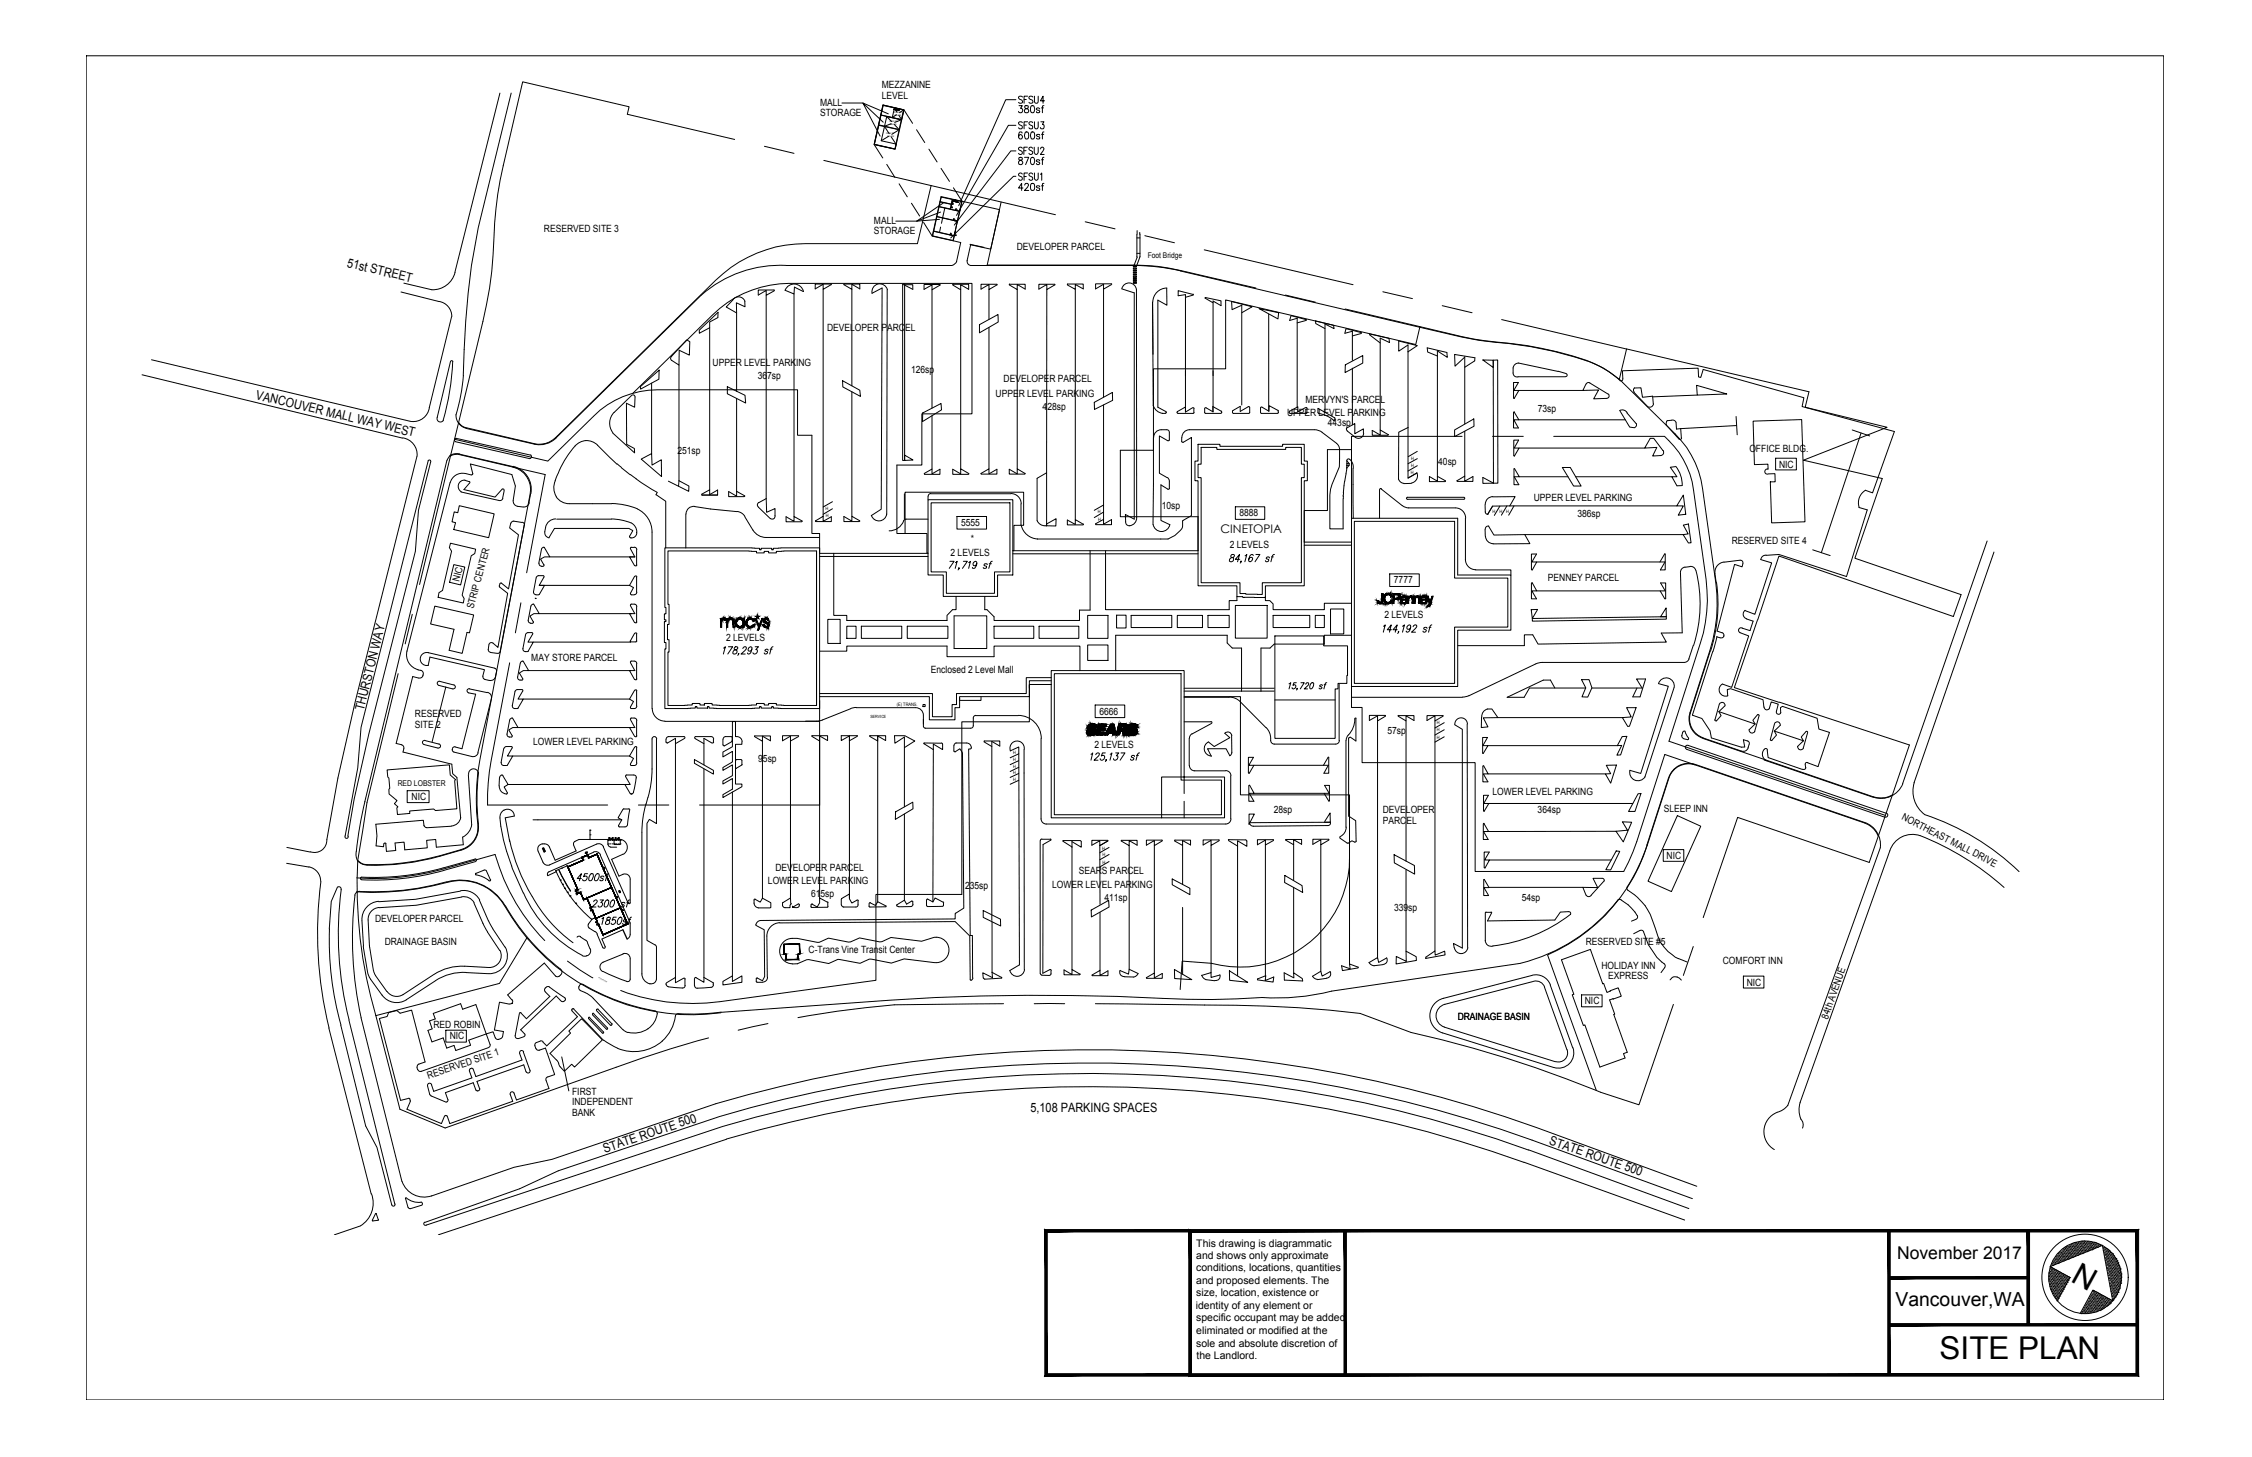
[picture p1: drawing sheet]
<svg xmlns="http://www.w3.org/2000/svg" width="432mm" height="279mm" viewBox="0 0 432 279" stroke-linecap="round" stroke-linejoin="round" font-family="sans-serif">
<defs><g id="words">
<text font-size="6" x="371.9" y="260.6">SITE PLAN</text>
<text font-size="5.9" x="396.8" y="245.7" transform="rotate(29 396.8 245.7)">N</text>
<text font-size="3.7" x="363.4" y="250.5">Vancouver,WA</text>
<text font-size="3.4" x="363.7" y="241.5">November 2017</text>
<g font-size="2.5">
<text x="66.4" y="51.2" transform="rotate(13 66.4 51.2)">51st STREET</text>
<text x="49" y="76.5" transform="rotate(13 49 76.5)">VANCOUVER MALL WAY WEST</text>
<text x="69.7" y="136.4" transform="rotate(-76 69.7 136.4)">THURSTON WAY</text>
<text x="197.6" y="213.2">5,108 PARKING SPACES</text>
<text x="116" y="221.1" transform="rotate(-19 116 221.1)">STATE ROUTE 500</text>
<text x="296.9" y="219.4" transform="rotate(19 296.9 219.4)">STATE ROUTE 500</text>
</g>
<text font-size="2.3" x="234" y="102.1">CINETOPIA</text>
<g font-size="2">
<text x="229.4" y="239">This drawing is diagrammatic</text>
<text x="229.4" y="241.4">and shows only approximate</text>
<text x="229.4" y="243.8">conditions, locations, quantities</text>
<text x="229.3" y="251">identity of any element or</text>
<text x="229.4" y="246.2">and proposed elements. The</text>
<text x="229.4" y="248.6">size, location, existence or</text>
<text x="229.4" y="253.4">specific occupant may be added</text>
<text x="229.4" y="255.8">eliminated or modified at the</text>
<text x="229.4" y="258.3">sole and absolute discretion of</text>
<text x="229.4" y="260.6">the Landlord.</text>
</g>
<g font-size="1.9">
<text x="169.1" y="17">MEZZANINE</text>
<text x="157.2" y="20.4">MALL</text>
<text x="157.2" y="22.3">STORAGE</text>
<text x="169.1" y="19">LEVEL</text>
<text x="104.3" y="44.5">RESERVED SITE 3</text>
<text x="167.6" y="43">MALL</text>
<text x="167.6" y="44.9">STORAGE</text>
<text x="195" y="48">DEVELOPER PARCEL</text>
<text x="158.6" y="63.5">DEVELOPER PARCEL</text>
<text x="136.6" y="70.1">UPPER LEVEL PARKING</text>
<text x="174.7" y="71.6">126sp</text>
<text x="145.3" y="72.6">367sp</text>
<text x="190.9" y="76.2">UPPER LEVEL PARKING</text>
<text x="192.4" y="73.3">DEVELOPER PARCEL</text>
<text x="250.3" y="77.3">MERVYN'S PARCEL</text>
<text x="199.9" y="78.6">428sp</text>
<text x="246.8" y="79.8">UPPER LEVEL PARKING</text>
<text x="254.6" y="81.6">443sp</text>
<text x="294.9" y="78.9">73sp</text>
<text x="129.9" y="87">251sp</text>
<text x="275.8" y="89.1">40sp</text>
<text x="335.4" y="86.6">OFFICE BLDG.</text>
<text x="341.1" y="89.7">NIC</text>
<text x="184.3" y="100.9">5555</text>
<text x="222.8" y="97.6">10sp</text>
<text x="237.6" y="99">8888</text>
<text x="294.1" y="96.1">UPPER LEVEL PARKING</text>
<text x="302.4" y="99.2">386sp</text>
<text x="182.3" y="106.6">2 LEVELS</text>
<text x="186.2" y="104">*</text>
<text x="235.8" y="105">2 LEVELS</text>
<text x="332" y="104.3">RESERVED SITE 4</text>
<text x="88.1" y="111.6" transform="rotate(-76 88.1 111.6)">NIC</text>
<text x="267.3" y="111.9">7777</text>
<text x="296.8" y="111.3">PENNEY PARCEL</text>
<text x="90.8" y="116.8" transform="rotate(-75 90.8 116.8)">STRIP CENTER</text>
<text x="265.4" y="118.6">2 LEVELS</text>
<text x="139.2" y="123">2 LEVELS</text>
<text x="101.9" y="126.7">MAY STORE PARCEL</text>
<text x="178.5" y="129.1">Enclosed 2 Level Mall</text>
<text x="79.6" y="137.5">RESERVED</text>
<text x="210.8" y="137">6666</text>
<text x="79.6" y="139.6">SITE 2</text>
<text x="102.2" y="142.8">LOWER LEVEL PARKING</text>
<text x="209.9" y="143.4">2 LEVELS</text>
<text x="266" y="140.8">57sp</text>
<text x="145.4" y="146.1">95sp</text>
<text x="78.9" y="153.4">NIC</text>
<text x="244.2" y="155.8">28sp</text>
<text x="265.1" y="155.9">DEVELOPER</text>
<text x="286.1" y="152.4">LOWER LEVEL PARKING</text>
<text x="294.8" y="156">364sp</text>
<text x="319" y="155.8">SLEEP INN</text>
<text x="265.1" y="158">PARCEL</text>
<text x="364.5" y="157.1" transform="rotate(27 364.5 157.1)">NORTHEAST MALL DRIVE</text>
<text x="148.7" y="167">DEVELOPER PARCEL</text>
<text x="206.9" y="167.5">SEARS PARCEL</text>
<text x="319.5" y="164.7">NIC</text>
<text x="147.2" y="169.5">LOWER LEVEL PARKING</text>
<text x="155.5" y="172">615sp</text>
<text x="185.1" y="170.5">235sp</text>
<text x="201.7" y="170.3">LOWER LEVEL PARKING</text>
<text x="211.8" y="172.7">411sp</text>
<text x="291.8" y="172.7">54sp</text>
<text x="71.9" y="176.7">DEVELOPER PARCEL</text>
<text x="267.3" y="174.7">339sp</text>
<text x="73.8" y="181.3">DRAINAGE BASIN</text>
<text x="155" y="182.7">C-Trans Vine Transit Center</text>
<text x="304.1" y="181.1">RESERVED SITE #5</text>
<text x="307.1" y="185.8">HOLIDAY INN</text>
<text x="330.3" y="184.9">COMFORT INN</text>
<text x="308.4" y="187.7">EXPRESS</text>
<text x="334.9" y="189">NIC</text>
<text x="83.1" y="197">RED ROBIN</text>
<text x="279.5" y="195.7">DRAINAGE BASIN</text>
<text x="303.9" y="192.6">NIC</text>
<text x="350.4" y="195.5" transform="rotate(-70 350.4 195.5)">84th AVENUE</text>
<text x="86.2" y="199.3">NIC</text>
<text x="82.2" y="206.8" transform="rotate(-18 82.2 206.8)">RESERVED SITE 1</text>
<text x="109.7" y="210">FIRST</text>
<text x="109.7" y="211.9">INDEPENDENT</text>
<text x="109.7" y="214">BANK</text>
</g>
<g font-size="1.5">
<text x="220.1" y="49.5">Foot Bridge</text>
<text x="76.3" y="150.7">RED LOBSTER</text>
</g>
<g font-size=".9">
<text x="270.6" y="89.5">H</text>
<text x="270.6" y="88.2">H</text>
<text x="270.5" y="91">H</text>
<text x="158.3" y="97.7">H</text>
<text x="158.3" y="99.2">H</text>
<text x="210.5" y="98.4">H</text>
<text x="210.5" y="99.9">H</text>
<text x="286.1" y="98.3">H</text>
<text x="287.5" y="98.3">H</text>
<text x="288.8" y="98.3">H</text>
<text x="172" y="135.4">(E) TRANS.</text>
<text x="275.5" y="138.8">H</text>
<text x="275.5" y="140.2">H</text>
<text x="275.5" y="141.6">H</text>
<text x="194.2" y="147.3">H</text>
<text x="194.2" y="146">H</text>
<text x="194.2" y="149.8">H</text>
<text x="194.2" y="148.4">H</text>
<text x="194.3" y="144.6">H</text>
<text x="211.3" y="162.9">H</text>
<text x="211.4" y="164.2">H</text>
<text x="211.4" y="165.6">H</text>
</g>
<text font-size=".8" x="166.9" y="137.7">SERVICE</text>
<g font-size=".4">
<text x="170.5" y="23.4">OPEN TO</text>
<text x="170.7" y="23.9">BELOW</text>
<text x="171.4" y="21.7">OPEN TO</text>
<text x="171.5" y="22.2">BELOW</text>
<text x="169.9" y="25.8">OPEN TO</text>
<text x="170.2" y="26.3">BELOW</text>
</g>
<text font-size=".2" x="114.7" y="187.5" transform="rotate(27 114.7 187.5)">VANCOUVER MALL DRIVE</text>
</g></defs>
<!-- layer: A-WALL-EXTR -->
<g fill="none" stroke="#000" stroke-width=".19">
<path d="M104 162.7l.2-.2 .4 .8-.3 .1zM104.1 162.8l.1-.1 .3 .5-.2 .1zM108.9 166.3l1.9 4.3-.3 .1M108.9 166.3l3-1.3-3 1.3 1.9 4.3zM110.5 170.8h.1M110.5 170.7h.1M110.5 170.7l.3-.1-.3 .1M110.8 171.4l.5-.3 .6 1.5 .6-.3 .8 1.7-.8-1.8M110.8 171.4h.1M110.8 171.3h.1M110.8 171.3v.1M110.8 171.3l.5-.2 .6 1.4-.6-1.4z"/>
<path d="M111.3 171.1l.6 1.4 .6-.3M111.3 171.1l-.5 .2M111.6 164.5l1.1-.5 .2 .5-.2-.5zM111.8 165l-2.9 1.2 2.9-1.2M111.9 165l-.3-.5 .3 .5M111.9 165l-3 1.3M111.9 172.5l.6-.2zM112.5 172.3l.8 1.7zM112.5 172.2l-.6 .3 .6-.3M112.7 164l-1.1 .5 .3 .5M112.9 164.5l1.5-.7 1.1 2.6-1.1-2.5zM113.3 174l-.8-1.7 .8 1.7"/>
<path d="M113.3 174l-.8-1.8 .8 1.8M113.5 174.6l1 2.1zM113.6 174.6l.9 2.1zM114.4 163.8l-1.5 .7-.2-.5M114.5 163.8l-1.6 .7 1.6-.7-1.6 .7 1.6-.7-1.6 .7-.2-.6-1.1 .5 1.1-.5-1.1 .5 1.1-.5-1.1 .5 .2 .6-.2-.6 .2 .6-2.9 1.2 2.9-1.2-2.9 1.2 1.9 4.3-1.9-4.3 1.9 4.3-1.9-4.3 1.9 4.3-.3 .2M114.5 176.7l-1-2.1 1 2.1M114.5 163.8l1.1 2.5-1.1-2.5M114.5 163.8l1.1 2.5-1.2-2.5M114.5 176.7l-.9-2.2 .9 2.2M115.6 179.2l-.8-2 .8 2M115.6 179.2l-.8-2 .8 2.1M115.6 179.3l-.9-2 .9 2"/>
<path d="M115.6 179.3l4.8-2.1-4.8 2.1M115.7 166.7l2.3 5.2zM115.7 166.7l2.3 5.2-2.3-5.2M115.7 166.6l2.3 5.3-2.3-5.3M118.1 172.2l1 2.2zM118.1 172.2l1 2.2-1-2.2M118.2 172.2l.9 2.2-.9-2.2M119.2 174.7l1.1 2.5-4.7 2 4.7-2zM119.3 174.7l1.1 2.5-1.1-2.5M120.3 177.2l-1-2.5 1.1 2.5-4.8 2.1-.9-2 .9 2M120.3 177.2l-4.7 2"/>
</g>
<!-- layer: V1-PAINT-E -->
<g fill="none" stroke="#000" stroke-width=".19">
<path d="M146.9 56.6v39M148.4 55.7v-.1h-3v1l1.5-.9v.9l1.5-.8M152.2 56.4v42.6M157.8 55.5v43.5M159.4 54.6l-.1-.1h-3v.9l1.5-.9v1l1.6-.9M161.8 54.5h3.1v.9l-1.6-.9v1l-1.5-.9zM163.3 55.5v18.5M173.3 54.6h1.7v.9zM177.2 54.6h3.1l-1.6 1v-1l-1.5 .9zM178.7 55.6v22.7M182.7 54.6v-.1h3v1l-1.5-.9v1l-1.5-.9M184.2 55.6v34.3"/>
<path d="M188.1 54.5l3.1 .1-1.6 .9v-.9l-1.5 .8zM189.6 55.5v5.7M193.6 54.5h3v.9l-1.6-.8v.9l-1.5-.9M193.6 54.5v.1M195 55.5v34.4M200.7 55.5v35.2M202.2 54.5v.1l-1.5 .9v-.9l-1.5 .8v-.9h3M204.7 54.5h3v.9l-1.5-.8v.9l-1.5-.9M204.7 54.5v.1M206.2 55.5v44.1M211.6 55.4v20.7M213.1 54.4h-3v1l1.5-.9v.9l1.5-.8"/>
<path d="M213.1 54.4v.1M217.3 51h.6v.2h-.6zM217.3 51.4h.6v.2h-.6zM217.3 51.8h.6v.2h-.6zM217.3 52.2h.6v.2h-.6zM217.3 52.6h.6v.2h-.6zM217.3 53h.6v.2h-.6zM217.3 53.4h.6v.2h-.6zM217.3 53.8h.6v.2h-.6zM217.3 54.2h.6v.1h-.6zM228.7 56.5l-2.8-.8v1l1.4-.2v22.5M228.8 56.4v.1"/>
<path d="M228.8 56.6l-1.5 .4M231.1 57.2l1.5 .9M231.1 57.1l3 .6v.9l-1.5-.9v21.3l-1.3-.8M231.1 57.1v.1M238.1 60l2-1.2-4-1 .1 1.6 1.9-.9v19.2M241.4 59.2l3.8 .8-.2 1.2zM122.8 74.2l3.6-3.2-.1 1.7-3.5 1.9zM124.9 73.5v13.5M130.2 70v22.2M134.1 63.3l3.6-3.4-.1 1-1.5 .9v1.1l-2 1zM136.1 62.9v31M141.2 60v15"/>
<path d="M141.2 76.4v17.8M163.3 75.1v23.9M178.7 79.7v10.2M189.6 62.8v27.1M211.6 77.7v21.9M225.8 78.9l-.1 .2 .2 .2h2.8l.3-.2M228.6 78.2l-1.3 .8v-1l-1.6 .9M228.7 78.2h.2l.1 .2M228.9 78.4v.7M231.2 79.3h2.8M231.3 78.2h-.2l-.1 .2v.7l.2 .2M232.6 78.9v-.9l1.6 1"/>
<path d="M234.2 79l-.1 .3M236.3 78.9l.2 .4M236.5 79.3h2.9M239.6 78.2l-.1-.2h-.2l-1.5 .9v-1l-1.5 1M239.6 78.2v.9l-.2 .2M241.7 78.2l.3-.1 1.3 .8v-1.1l1.7 .9M241.7 78.3v.8l.2 .2h3M243.3 60.2v18.6M245 78.7l.1 .1M245.1 78.9v.2M245.1 79.1l-.2 .2M247.2 79v.1"/>
<path d="M247.2 79.1l.2 .2M250.3 78.2l-1.5 .8v-1l-1.6 1M250.3 78.2h.3v.9l-.2 .2h-3M250.4 61.5l-1.7 .4M250.4 61.3l-2.9-.8-.2 1 1.4-.5v17M250.5 61.3v.1M252.7 79.1v-.8l3.1 1.8M252.7 79.1l.2 .2M252.9 79.3l1.5 .4 1.3 .8M254.1 63l-1.8-1-.1-.5 3.5 .9 .1 .6-1.7-.9v17M259.3 70.6v10.9M261 63.9v-.1l-2.9-.8-.2 .9 1.4-.4v5.6"/>
<path d="M261 64l-1.7 .4M264.6 65.8l-2-1.6v-.2l3.7 .9 .1 .8-1.8-.9v17.7M270 67.5l1.8-1.2-3.6-.9v1.9l1.8-1.1v15.8M275.6 68.3l-1.9-.8v-.8l3.7 .9 .1 .9-1.9-1.2v24M280.9 70.4l1.9-1.2v-.6l-3.9-.6 .1 2.2 1.9-1.7v12.8M284.3 69l2 .1v1.4zM290.2 76.4v-3.1h.9l-.8 1.6h.9l-.9 1.5M290.3 76.3l.1 .1M290.3 79l.9 1.5h-.9l.8 1.6h-.9v-3M290.4 79h-.1M291.2 74.9h12.3M325.4 75.8l-8.5 .3"/>
<path d="M332.9 79.9l.2 3.5M123 88l1.9-1 .1 2.2 1.8-1v3.2zM130.2 92.2l1.9 1v1l-3.9-1.9M130.2 92.2l-.1 1M134.5 94.8l1.6-.9v1l1.5-.9v.9h-3M134.6 94.8v.1M142.7 95.2l.1-.1-1.6-.9v1l-1.5-.9v.9h3M150.7 99.1l1.5 .9v-1l1.6 1-3.1 .1zM156.4 99.9l1.4-.9v1l1.6-.9v.9h-3M156.4 99.9v.1M159.6 97.6l-1.8 1M159.6 96.2l-1.8 1"/>
<path d="M164.8 99.9l-1.5-.9v.9l-1.5-.9v1h3M164.8 99.9v.1M173.5 87.3l1.6 .9-1.6 .1zM177.2 90.8l1.5-.9v1l1.5-.9v1h-2.9M177.3 90.8v.1M185.7 90.9v-.1l-1.5-.9v1l-1.5-.9v1h3M188.1 90.8l1.5-.9v1l1.5-.9v.9h-3M188.1 90.8l.1 .1M196.5 90.8l-1.5-.9v1l-1.5-.9v.9h3M196.5 90.8v.1M211.6 98.2l-1.8 1.1M211.6 96.8l-1.8 1.1"/>
<path d="M255.9 80.1l.1 .4M256 80.4l-.1 .2h-.3M258.2 82.3l.2 .3M258.2 82.3v-.2l1.6-.9v2l1.6-1v.9M258.3 82.7l1.6 1.2a.99 .99 0 0 0 1 .1 .99 .99 0 0 0 .6-.9M266.2 83.3l-1.6-.8v.9l-1.5-.9v1h3M266.2 83.3l-.1 .1M271.7 90.7l-1.7 1M271.8 88l-1.8 .9M271.8 89.3l-1.8 1M271.8 86.6l-1.8 1M277.1 92.2l-1.5-.9v1l-1.5-.9v1h3"/>
<path d="M277.1 92.2v.1M279.4 92.2l1.5-.9v1l1.5-.9v.9h-3M279.4 92.2v.1M280.9 82.7v8.6M284.3 91.6l2.1 1.1h-2.1zM286.2 97.1l-.9 1.5M287.6 97.1l-1.1 1.7M288.9 97l-1 1.8M289.5 97h32M290.3 87.4h.1l.9-1.5h-1l.9-1.5h-.9v3M290.3 97l-1 1.8M290.4 89.9h-.1v3h.9l-.9-1.5h1l-.9-1.5"/>
<path d="M291.2 80.5h20.4M291.3 85.9h24.1M291.3 91.4h9.4M302.1 91.4h18.5M321.3 89.5l-1 .1 1.2 1.8h-.9l.9 1.8 1-.1M321.3 89.4l.6 1 .4 1 .3 1.7M322.8 94.9l.4 3.7-1.4 .2 1-1.8h-1.3zM333 81.6l-10.7 .6M355.1 82.5l3.4 1.1M356.8 83l-7.6 23M102.6 114.7h.2M103.4 112.3h17.3"/>
<path d="M103.4 117.7h17.8M105.4 106.8h16.3M200.7 100.5l1.8-1v1.4l-1.8-.1zM207.7 100.5l-1.5-.9v1l-1.5-.9v1h3M207.7 100.5v.1M210.1 100.4l1.5-.8v.9l1.5-.9v1h-3M210.1 100.5v.1M292.4 102.5h30.3M293.6 116.9h1.2l-1 1.7zM293.6 109.2v-3h1l-.9 1.6h1l-.9 1.5M293.7 109.2l.1 .1M293.7 111.8h.1l.9 1.5h-1l.9 1.5h-1v-3"/>
<path d="M294.7 107.8h24.5l-.8 1.5h.9l-.1-3.1-.9 1.6M294.7 113.3h24.6l-.9-1.5h1v3M318.3 113.3l.9 1.5M319.4 114.8h-.1M319.5 116.6v1.7h-1.1zM322.8 100.7l.9-.2 .5 3.6h-.5l-1-1.6 1-.1zM347.6 105.4l3.3 1.1M85.5 131.7l-2.6 10.5M99.3 139.5h21.4M100.3 134.1h20.4M101.4 128.6h19.3M102.2 123.1h18.7"/>
<path d="M264.1 138.2v45.4M265.6 137.2h-3v1l1.5-.9v.9l1.5-.8M265.6 137.2v.1M268.1 137.2h3v1l-1.5-.9v.9l-1.5-.8M268.1 137.2v.1M269.6 138.2v26.9M275.1 138.2v44.2M276.6 137.2h-3v1l1.5-.9v.9l1.6-.8M276.6 137.2l.1 .1M276.9 138.6l-1.8 1M276.9 139.9l-1.8 1.1M287.2 137.6h23.9"/>
<path d="M298.1 131.9l-.8-1.5h-1.4l-6.9 3.3h3.2l1.1-1.8h10.8M311.9 135.7h1.8l-1.3 3.6h-.3l-1-1.7 1.7-.1zM313.9 131.9l-.8 1.7h1.4l1-3.4h-1.7l1 1.7h-9.6M329.6 136.5l6.9 2.3M97.4 150.4h22.4M98.3 145h22.4M102.2 157.2h17M135 147.4v40M140.4 151.9v36.3M144.7 141.2v-.1h3v1l-1.5-.9v.9l-1.5-.8M146.2 142.1v30.1M151.6 142.1v30.1"/>
<path d="M153.1 141.2l-.1-.1h-3v1l1.6-.9v.9l1.5-.8M155.7 141.1h3v.9l-1.5-.9v1l-1.5-.9M155.7 141v.2M157.2 142.1v30.1M162.9 141.1v31.1M166.8 141.1h3v.9l-1.5-.9v1l-1.5-.9M166.8 141v.2M168.3 141.1v31.8M173.4 143.4l2-1.3-1.9-1h-2l.1 1.4 1.8-1.2v13.4M173.4 156.1v16.5M179 143.7l-.1 29.3M188.7 142.3l1.5 .9"/>
<path d="M188.7 142.1h3v1l-1.5-.9v34.3M188.8 142.1l-.1 .1M195.3 144.6l-1.6 .7M195.3 145.9l-1.6 .7M195.3 147.1l-1.6 .8M195.3 149.6l-1.6 .8M195.3 148.3l-1.6 .8M239.4 145.2h.9l-.8 1.6h.9l-.9 1.5-.1-.1zM239.5 150.6h.1l.9 1.5h-1l.9 1.6h-.9v-3M239.5 156.1h1l-1 2zM240.5 152.1h14.4l-.9-1.5h.9v3M253.9 152.1l.9 1.5"/>
<path d="M254 157.5l1-1.6 .1 1.8h-1.2M254.6 145.2l-.8 1.6M254.7 145.2l.1 .1M254.8 145.3v3h-1l.9-1.5h-14.3M254.9 153.6h-.1M276.9 141.3l-1.8 1M284.4 146.9h.1l.8 1.5h-.9l.9 1.5h-1v-3M284.4 144.4h-.1v-3h.9l-.9 1.6h1l-.9 1.5M284.5 155.5l.1 .1 .9-1.5h-1l.9-1.6h-.9v3M284.5 157.9l.9 1.6h-.9l.8 1.5h-.9v-3M284.6 157.9l-.1 .1M285.3 143h24.8"/>
<path d="M285.3 148.4h22.5M285.5 154.1h27.6M308 146.8l1.9-.1-1.1 3.5-1-1.8h1zM309.9 159.4l-24.5 .1M311 141.3l.9-.1-1.2 3.6h-.7l1-1.9-.9 .1zM311.1 157.6l1.8 .1-1.7 3.7-1.3-2 2.2-.2zM314.1 152.2h.5l-1.1 3.4h-1.2zM340.2 140.2l5.6 1.9M190.2 176.8v9.7M205.5 162.4v23.5M210.9 174.9v11.2M212.4 161.1h-3v1l1.5-.9v1l1.5-.9"/>
<path d="M212.4 161.1v.2M212.4 161.3l-1.5 .9v11.2M212.7 165.2l-1.8 1M212.7 162.5l-1.8 1M212.7 163.9l-1.8 1M215 161.3v-.2h3v1l-1.5-.9v1l-1.5-.9M216.5 162.2v23.7M221.3 162.2v24.4M222.8 161.1h-3v1l1.5-.9v1l1.5-.9M222.8 161.1v.1M225.3 161.1h3v.9l-1.5-.8v.9l-1.6-.8M225.3 161.1v.1"/>
<path d="M226.8 162.1v7.5M226.8 174v12.8M232.2 162.1v24.4M233.7 161.1h-3v.9l1.5-.9v1l1.5-.9M233.7 161.1v.1M237.3 162.2v24.9M242.6 162v25.1M244.1 161h-3v1l1.5-.9v.9l1.6-.8M244.1 161l.1 .1M246.5 161h3.1v.9l-1.6-.9v1l-1.5-.9zM248 162v6.9M248 170.2v16.3"/>
<path d="M253.3 162v24.3M254.7 160.9h-3v1l1.6-.9v1l1.5-.9M254.8 160.9v.2M258.8 161.5v23.4M269.6 166.8v15.6M284.6 168.7h-.1M284.6 168.7l.9 1.5h-1l.9 1.5h-.9v-3M284.6 166.4h.1l.9-1.5h-.9l.9-1.5h-1v3M285.5 170.2h18M285.6 164.9h23.3M309.9 163.2l.7 .1-1.8 3.5h-.9zM207.1 186.8l-1.6-.9v1l-1.5-.9v.9h3"/>
<path d="M207.1 186.8l-.1 .1M209.4 187l1.5-.9v1l1.5-.9v.9h-3M209.4 187l.1 .1M219.8 187.5l1.5-.9v.9l1.6-.8v.9h-3M219.8 187.4l.1 .2M225.2 185.9l3.3 2-3.3-.3zM235.7 186.2l3.5 2.2-3.4-.4zM241.1 187.7l1.6-.6-.1 .9 1.6-.6-.1 .9-3-.4M241.1 187.7l.1 .2M246.2 186.5l1.9 1-.1-1 1.7 1.1 .1 .5-3.5-.2zM260.4 185.6v-.1l-1.6-.6 .1 .9-1.7-.6 .2 .9 3-.5M267.7 183.4l1.9 .9v-1.9l1.9 1.1 .1 .7-3.9 .7z"/>
<path d="M273.4 183.5l1.7-1.1 .1 .8 1.8-.8 .1 .7-3.7 .7z"/>
</g>
<!-- layer: V1-CURB-E -->
<g fill="none" stroke="#000" stroke-width=".19">
<path d="M95.9 17.9l-8.7 34.3M98 17.9l-6.3 25.7a151.7 151.7 0 0 0-2.9 28.4M184.5 38.6l7.2 1.6-1.7 7.6-3.9-.9-.7 3.1M76.9 56l7.2 1.8M84.2 57.8a2.9 2.9 0 0 1 2.4 2.9M87.3 52.2a4.4 4.4 0 0 1-4.5 3.4l-5.4-1.3M134.4 56.6l-27.8 27.4M140.5 57.4a1.33 1.33 0 0 1 2.3 .4M140.6 57.5l-1.4 1.4 2 1.1v-1.9l1.6 .7v-1M150.5 55.7l1.7 .7 .1-1.3 1.7 .8M150.6 55.6a1.84 1.84 0 0 1 1.8-1.1 1.84 1.84 0 0 1 1.7 1.4M170.1 55.6l-.1 43"/>
<path d="M170.2 55.6a1.5 1.5 0 0 0-1.8-1.1 1.5 1.5 0 0 0-1.2 1.7l1.9-1-.1 42.4-1.9 1.3M173.1 54.5h.4v33.8h-.4zM182.5 50.9h-31.7a22.9 22.9 0 0 0-16.3 5.7M182.8 46.2l1.4 .3-.8 3.7M183.4 50.1l-.3 .5-.6 .3M185.5 50l.1 .6 .6 .3M186 46.8l2.7 .6M215.1 55.4a1.42 1.42 0 0 1 1.5-1.1 1.42 1.42 0 0 1 1.3 1.3v43.7a1.31 1.31 0 0 1-.5 1.2 1.31 1.31 0 0 1-1.4 .1l-.2-.6M215.1 55.4l2.4 .8v43.4l-1.7-.9v1.3M217.5 50.9a39.1 39.1 0 0 1 8.9 1M218 48.6h.6M218 45.6h.6"/>
<path d="M218 44.2v5.1l-.6 1.6h-31.2M218.5 44.6l.1 4.6-.7 1.8M221 57.9l.1 19.9M223.7 55.3v3.2l-1.7-.9v20.5l1.5 .8M223.7 55.2a2.73 2.73 0 0 0-2.7 2.7M226.4 52l45.9 10.8a82.5 82.5 0 0 0 17.4 3.1 64 64 0 0 1 16.8 4.2l2.2 1.3 2 1.6h.3l.2-.4M27.2 71.9l50 12.1M29.1 69l49.8 11.8a3.1 3.1 0 0 0 3.4-2.7M83.9 80a.66 .66 0 0 0 .2 .8 .66 .66 0 0 0 .9-.2 46.5 46.5 0 0 0 1.8-11.4l-.4 .1-2.6 10.7M86.6 60.7l-4.3 17.5M87.4 79.5a2.56 2.56 0 0 0 2 2.6M88.9 72a35.5 35.5 0 0 1-1.5 7.6"/>
<path d="M117.8 79.1a2.98 2.98 0 0 0-.3 3.9M121 75.9l-3.3 3.2M121.1 75.8l.4-.1 .2 .3v2.1l-1.6-.8 .1 7.9 1.4 .8 .1 .9-4.3-3.9M131.7 65.2l.6 .3-.1 2.6-2-.9v2.8l-1.4-.9a.49 .49 0 0 1-.1-.7zM139.5 74.2l3.3 1.6 .2 1.5-3.5-1.8zM161.6 73l3.3 1.8 .1 1.2-3.4-1.8zM176.9 79.2l3.5-1.8 .1 1.2-3.6 2.2zM187.8 62.3l3.6-2v1.5l-3.6 2zM209.8 77.2l3.5-1.9v1.5l-3.4 1.7zM221.1 77.8a2.14 2.14 0 0 0 1.8 1.5M223.5 78.9l.1 .1M223.6 79.1h.1"/>
<path d="M223.6 79.1l-.2 .2h-.5M258 70l3.3-1.8v1.4l-3.4 1.8zM286.3 69.1l.9-.1v23.7h-.8zM290.1 70.6v.9a.74 .74 0 0 0 1 .8M290.1 70.6a1.04 1.04 0 0 1 1.1-1l7.6 1.6M291.1 72.2h9.1M298.8 71.2l1.5 .4M300.3 71.7l.2 .3-.3 .2M304.1 73.6l-.6 1.3 3-.1-.9 1.7 2.4-.1a.49 .49 0 0 0 .5-.3 .49 .49 0 0 0-.1-.5M304.1 73.6a.49 .49 0 0 1 .7-.2l3.6 2.2M311.2 72.6l-.1-1.5 14.5-.5 .1 1.7 .4 .1 .5-1.5 19.3 5.4-.4 1.7 17.7 4.7-4.2 11.8-1.4-.5M311.9 79.1l1.8 2.1"/>
<path d="M312 79.1a1.06 1.06 0 0 0-1.4-.4l1.9 3.2 .9 .1M313.3 75.2l2.7 2.8a.74 .74 0 0 0 1-.6M313.4 74.4h1.2l.3 1.8 2-.2 .1 1.5M313.4 74.4l-.2 .4 .1 .4M325.3 73.9l.1 1.9 5.7-.2-5.8-1.7M77.2 84a3.2 3.2 0 0 1 2.8 3.5M79.9 87.5l-11.8 47a258.5 258.5 0 0 0-5.6 27.4 2.35 2.35 0 0 1-3 1.4M82.1 88.4l.4-.2 .1 .4M82.1 88.4l-12.9 51.1-.6 7.8-2.4 13a.32 .32 0 0 0 .2 .5 .32 .32 0 0 0 .3-.5M82.6 88.6l-2.4 9.3-.6 7.8-8.9 35.1-2.8 12.4-1.2 7.1M85.7 88.3l-15.8 65.4M86.3 92.6l-8.3 32.3"/>
<path d="M86.3 87.4l-.6 .8M87.3 84.7l14.3 3.2 .3-.3-.2-.4M87.3 84.7l-.2-.4 .4-.2 14.2 3.2M88.2 87.1l10.2 2.4M88.2 87h-.8l-1.1 .3M88.4 94.3l7.2 1.7M89.1 92.1l.8 .3M89.2 92.1a1.21 1.21 0 0 0-1.3 .8 1.21 1.21 0 0 0 .5 1.4M89.4 82.2l13 3a4.5 4.5 0 0 0 4.2-1.2M90 92.3l.1 .3M90 92.7l-1 1.2 5.9 1.4 1.4-1.5h.3v.3M90.4 91.1a3.2 3.2 0 0 0-3.2 .2l-.7 .8-.2 .5"/>
<path d="M90.6 90.8l-.2 .2M90.6 90.8l-.4-1.8 7.9 2 .7 2.2-.4 2.8a1.01 1.01 0 0 0 .8 1.1M96.4 95.6l-.3 .3-.5 .1M96.7 94.1l-.3 1.5M98.4 89.4a4.5 4.5 0 0 1 3.4 5.3M98.5 99.9l1.6 .3M98.5 99.9l-.2 .1-.3 .3M99.2 97.1l1.1 .1M101.5 96.4a.99 .99 0 0 1-1.1 .8M101.7 94.7l-.3 1.8M106.5 99.5a1.97 1.97 0 0 0-1.9 1.6M106.7 99.6h10.5"/>
<path d="M107.2 90.2l-.1 .5a4.7 4.7 0 0 0-.4 4.5 2.82 2.82 0 0 0 2.4 1.4h8.2M110.3 85.5a18.8 18.8 0 0 0-3 4.7M112.3 84.5a2.99 2.99 0 0 1 2.3 .9l3.7 3.6M112.3 84.5l-.9 .2-1.1 .8M117.2 99.5l2 .2 1.8 .6M117.3 96.6l2.1 .2 2.8 .8M118.3 88.9l.9 .7M119.1 89.7l1.7 1.3M120.9 91l1.1 .8M122 91.8l4 2.6-.2 .5M122.2 97.6a4.9 4.9 0 0 1 2.8 4.4v33.9M125.8 94.9l1.8 1.2v9"/>
<path d="M131.5 98.6v6.5M133.2 97.1l3 .5 5.1 .5M133.2 97.1a1.46 1.46 0 0 0-1.7 1.5M134.6 94.9h3M141.3 98.1l.7 .2 .8 .7M142.8 99.1l1.6 2.6M145.5 96.4l-.2 .2v.5l2.4 2.4M145.5 96.4l1.4-.8 .1 2.6 1.6-.7v1.4M148.6 98.9a.53 .53 0 0 1-.3 .6 .53 .53 0 0 1-.6-.1M170 98.6a1.5 1.5 0 0 1-1.3 1.3 1.5 1.5 0 0 1-1.6-1.1M173.3 99.9a2.94 2.94 0 0 1-2.8 1.9M173.4 94.7v4.9"/>
<path d="M177.9 99.6h-4.2l-.4 .3M177.9 95.2v.6M178.4 94.7h15.4M178.5 94.6l-.5 .3v.2M193.8 94.6a1.97 1.97 0 0 1 2 2M195.8 96.6v4.1M198.9 99.9v-8.2l1.8-1v10.1h-.3a1.63 1.63 0 0 1-1.5-.9M221.2 83.9l-.1 16.7a1.62 1.62 0 0 0 1.6 1.3 1.62 1.62 0 0 0 1.6-1.3l-1.7-.8v-6.9M223.8 91.6l.4 .4v1.7l-.3 .1-1.3-.8M224.2 82.9l-.2-.4a1.91 1.91 0 0 0-2.8 1.4M224.2 82.9v1.5M224.2 84.3l-.3 .2-1.6-.9v7.1l1.5 .9"/>
<path d="M226.6 83.9v.8l.3 .1M226.6 83.9a1.46 1.46 0 0 1 1.5-1.5h24.3l1.1 .5 2.8 2.1M226.8 100a1.66 1.66 0 0 1-.5 1.7l-1 1-1.3 .7h-25.1M226.9 84.8l1.5-.9v15l-1.6 1.1M256.3 85a1.46 1.46 0 0 1 .6 1.2M256.9 86.2l-.1 3.3a12.3 12.3 0 0 0-1.8 8v3.9h2.5v-5.7M257.6 95.1v.5M257.6 94.5l-.1 .7M257.8 92.3l-.2 2.2M258.2 89.8l-.4 2.5M258.2 89.2h.1M258.2 88.4l.5 .5v.4l-.5 .5z"/>
<path d="M258.2 88.9h.5M258.2 89.2l.5 .1M258.2 88.3a.36 .36 0 0 1 .4-.3 .36 .36 0 0 1 .3 .2l.5 .7 .1 .9M259.4 89.9l.1 9.5M264.5 93.9v5.5M264.8 93.8l4.1 3.2 .9 .4h9.3a1.97 1.97 0 0 1 1.9 2M264.9 93.7h-.2l-.1 .2M268.2 91.9a1.16 1.16 0 0 0 1 .8M269.9 95.4h10.8M269.9 95.7h10.8M269.9 95.4l-.2 .2 .2 .1M270.6 92.7h-1.4"/>
<path d="M271.7 90.7l-1.7 1v-9.7l-1.8 .9v9M271.7 90.7a1.42 1.42 0 0 1-1.1 1.9M278.9 82.5l3.7-2.2v1.4l-3.7 2zM280.7 95.4l.2 .2-.2 .1M281 99.4v7.9a1.97 1.97 0 0 0 1.9 1.9M284.7 96.8l.1 1.4M284.8 98.2a.44 .44 0 0 0 .5 .4M286.2 95.3l4.3-.1-1 1.8-3.3 .1-.9 1.5M286.2 95.2a1.46 1.46 0 0 0-1.4 1.5M299.6 89.6h1.5l2.1 3.6h-1.5zM313.7 81.2v.5l-.3 .3M318.9 86.4l-1.8-2.3h-.7l-1 1.8 2.3-.1-.8 1.6h1.5"/>
<path d="M318.9 86.4a.61 .61 0 0 1 0 .6 .61 .61 0 0 1-.5 .4M319.5 81.5l2.4 2.7 .4 .1 .1-.3M321.4 81a.67 .67 0 0 0-.9-.4l-.8 .1-.2 .5v.3M321.4 81l.1 1.3 .8-.1 .1 1.8M356.4 97.3l1.6 .5-4 12.8-12.9-4.3-2.5 .2M357.7 94a2.77 2.77 0 0 0-1.2 3.3M95.8 112.6l1.5 1.2-1.8 10.3-1.1-.9-.5 .1-.2 .3M95.9 112l-.1 .6M97.9 100.3l-.2 .9 1.7 1.4-1.9 10.3-1.3-1.1-.3 .1M100.1 100.2a.49 .49 0 0 1 .4 .5M100.5 100.7l-4.6 24.2-.3 .4h-.2M101.7 119.5h.4"/>
<path d="M101.8 116.3l-.5 2.6a.49 .49 0 0 0 .5 .6M102.2 115.9l1.2 1.8h-1l-.8 .4 .6 1.1M102.3 119.2l-.2 .3M102.3 115.9l-.4 .1-.1 .2M102.8 114.1h.5M102.8 110.8l-.5 2.7a.49 .49 0 0 0 .5 .5M103.3 110.4h.9l.1 .3M103.3 110.4l-.4 .2-.1 .2M103.4 108a.49 .49 0 0 0 .4 .6M103.8 105.4l-.5 2.6M103.8 108.6h.3M104.3 105l1.1 1.8h-1l-.8 .4 .7 1.1"/>
<path d="M104.3 110.7l-.9 1.6h1l-1.1 1.7M104.3 108.3l-.2 .3M104.3 104.9l-.4 .2-.1 .2M104.6 101.1a1.55 1.55 0 0 0 .2 1.8l.5 .2M120.7 102.9l.6-1.1-.7-.5h-14.3l-1 1.8M120.7 102.8l.2 .3M120.9 103.2h.2M120.9 113.7l.2 .3M121 100.3a1.97 1.97 0 0 1 1.1 1.7M121 115.9h.9l.2 .4M121 105h.6M121 114.1h.6"/>
<path d="M121.1 104.9l-.2 .3 .8 1.6h-1l1 1.7M121.1 115.9l-.2 .2 .8 1.6h-1l1 1.7M121.6 104.9l.4 .3 .1 .2M121.7 110.5l-1 1.8 .8 .4-.6 1.1M121.7 110.5l.3-.1 .1 .2M122.1 102.1v.1M122.1 105.4v3M122.1 110.6v3M122.1 116.4v2.9M122.1 108.3l-.1 .2-.3-.1M122.1 119.3l-.1 .1h-.3M122.1 102.2a.99 .99 0 0 1-1 1"/>
<path d="M122.1 113.5l-.2 .5h-.3M144.4 101.6a2.94 2.94 0 0 0 2.5 1.5h10.2M195.8 100.7a3.4 3.4 0 0 0 3.1 2.7M282.9 109.3h6.8v1M284.7 101.5l.1 1.4M284.8 102.8a1.46 1.46 0 0 0 1.5 1.5M285.4 100.9l1 1.7 6-.1 .9 1.8h-7M285.5 100.9l-.5 .1-.2 .5M293.8 118.6l25.7-.3v.4l-25.7 .4zM322.2 109.8l.4 11.6h-4.1l1 1.7-24.6 .4-1-1.8h-1.6v2.1h-12.8M324 108.7h-.9a.99 .99 0 0 0-.9 1.1M324.1 108.6a.99 .99 0 0 1 1 .8"/>
<path d="M325.2 109.4a26.1 26.1 0 0 1-.5 14.4M329.1 111.7a29.5 29.5 0 0 1-1.1 13.1M330.6 107.8l3.2-.4 .3 .2 .1 .4M330.6 107.8a1.97 1.97 0 0 0-1.8 2.2l.3 1.7M334.2 108.1l-.2 .6-1.4-.5-3.4 12.8 1 .4M334.6 117a.91 .91 0 0 0-.3 .9 .91 .91 0 0 0 .6 .8M334.9 118.7l1.2 .4-.6 1.8-1.4-.4M337.6 107.3l2.1 .6-3.2 9.9-1.9-.7M338.6 106.5a.95 .95 0 0 0-1 .8M381 103.7l-16.2 46.6M382.3 105.9l-15.3 44.2M78 124.8a2.94 2.94 0 0 0 2.2 3.6"/>
<path d="M80.2 128.5l.5 .1M80.3 130l-1.2-.3-3.1 12.9 1 .2M80.7 128.5a.66 .66 0 0 1 .4 .8M81.1 129.5a.66 .66 0 0 1-.8 .5M81.1 129.4v.2M89.8 132.9l1.4 .2-2.6 10.5-1.3-.4a.47 .47 0 0 0-.6 .5M90 132.1l3.4 .7M90 132.1a.4 .4 0 0 0-.4 .3 .4 .4 0 0 0 .3 .5M92.6 129.7l.3-1.3-10.5-2.4-.3 1.6a1.26 1.26 0 0 1-1.5-1.2 1.26 1.26 0 0 1 1.6-1.2l12.6 2.9 .4 .4-.2 1.2M92.6 129.7a.49 .49 0 0 0 .4 .6M93.5 132.8l.6 .4 .1 .8M93.6 124.5l.1 .3 .3 .3"/>
<path d="M93.7 123.7l-.1 .9M94 125.1l1.3 .2M94.2 134l-2.6 10.3M95 129.7l-.4 .6a1.75 1.75 0 0 1-1.7 0M98.2 137.7l1.1 1.8h-1l-.7 .5 .6 1M98.2 137.7l-.4 .2-.1 .2-.5 2.7M99.2 132.2h.8M99.3 129.8a.49 .49 0 0 0 .4 .6M99.7 130.4h.3M99.8 127.2l-.6 2.7M99.8 127.2l.2-.4h.3l1.1 1.8h-1.1l-.7 .5 .6 1M100.1 132.2l.1 .1v.2l-.9 1.6h1l-1 1.7-.6 .1a.49 .49 0 0 1-.5-.6l.5-2.6 .1-.3 .4-.2"/>
<path d="M100.2 130.1l-.1 .3M100.7 125h.4M100.8 121.7l-.5 2.7a.49 .49 0 0 0 .4 .6M102.1 121.6l-.9 1.5h1l-1.1 1.9M102.1 121.6v-.3a1.29 1.29 0 0 0-1.2 .2l-.1 .2M120.9 135.6l.2 .3M121 126.8h.9l.2 .5M121 137.7l.9 .1 .2 .4M121.1 126.8l-.2 .3 .8 1.5h-1l1 1.7M121.1 137.7l-.2 .3 .8 1.5h-1l1 1.7M121.7 121.4l-.9 1.6 1.1 .1 .2-.2M121.7 132.4l-1 1.7 .8 .4-.6 1.1"/>
<path d="M121.7 121.5l.3-.1 .1 .1M121.7 132.4l.3-.1 .1 .2M122.1 121.6v1.3M122.1 127.3v2.9M122.1 132.5v2.9M122.1 138.2v2.9M122.1 130.2l-.1 .2-.3-.1M122.1 135.4l-.2 .4-.9 .1M125.1 135.9a2.43 2.43 0 0 0 2.4 2.4M127.5 138.3h29.6M154.5 138.3h2.1M157.7 138.1l-1.1 .2"/>
<path d="M163.1 135.9l-5.4 2.2M164.2 135.7h11.4M164.2 135.7l-1.1 .2M187.1 137.2h8.1M195.2 137.2a4.4 4.4 0 0 1 4.5 4.4M227 138.4h5.2M227 133.7h8.7M232.2 138.4l.2 .1-.1 .2M232.3 138.8l-3.7 1.9M235.7 133.7a2.94 2.94 0 0 1 2.1 .9M259.1 133.7h21.3M260 137.7v4.4l-1.1-.8-.3 .2v15l1.3 .9 .1 3.9-.3 .2"/>
<path d="M278.9 139l1.5 .9v41.9l-1.7-.9 .1 .9M281.3 138.9l.1 42.8a1.29 1.29 0 0 1-1.2 1.2 1.29 1.29 0 0 1-1.3-1.2M281.4 138.8a1.21 1.21 0 0 0-1.3-1.1 1.21 1.21 0 0 0-1.2 1.2M285.2 136h.9l1.1 1.6-2.8 .1 .9 1.7-1.3 .1 .1-2M285.2 136a1.46 1.46 0 0 0-1.1 1.5M303.2 130.3h1.5l.5 1.6-.8 1.8-1.1-.1 .8-1.7zM318 131.1l1.9 .5-5.3 16.7-2.1-.6M318 131.1a1.55 1.55 0 0 1 1.9-1.1 1.55 1.55 0 0 1 1.1 1.8M321 131.9l-5.6 17.1a1.59 1.59 0 0 1-2 .6 1.59 1.59 0 0 1-.9-1.9M323.9 126.3a1 1 0 0 1-1 .7h-27.5l-.9 .3-12.8 6.1-1.3 .3M324.1 136.7a3.8 3.8 0 0 0 2.4 4.8M324.7 123.8l-.9 2.6"/>
<path d="M327.9 124.8l-3.8 11.9M328.4 125l-3.9 12.1 1.8 .7 1.6 2.4 .2 1.3 5.8 1.8 .6-.1-.2-1.4 1 .4 .1 .5M328.8 138l.1 .2h.2M329.2 122.1l.7 .2M329.2 122.1l-.8 2.9M329.7 135l-.9 3.1M329.7 135a.57 .57 0 0 1 .7-.3 .57 .57 0 0 1 .4 .6M330.2 121.3l.2 .2 .1 .4M330.2 131.2a1.25 1.25 0 0 0-.5 1.6 1.25 1.25 0 0 0 1.6 .6M330.5 121.9v.1M330.5 122a.49 .49 0 0 1-.6 .3M330.7 135.4l-1.1 1.1 .4 .7-.9 1"/>
<path d="M331.3 133.4l-.1-1.2 .6-.1 6.2 2.1 .2 1.4M333.6 121.3l1.7 .6-3.3 9.9-1.7-.6M334.1 120.5a.49 .49 0 0 0-.7 .1 .49 .49 0 0 0 .2 .7M336.9 137.1l-.8 1 .4 .7-1.1 1.1a.57 .57 0 0 0 .4 .7 .57 .57 0 0 0 .7-.4l.8-2.9M337 137.1l.2-.1 .1 .2M338.3 135.6a.54 .54 0 0 0 .3 .5 .54 .54 0 0 0 .6-.2l.4-1.3 1.4 .4-.4 1.3a.44 .44 0 0 0 .3 .6 .44 .44 0 0 0 .6-.3l-.1-.9 .4-.2 6.6 2.2 .4 2.1 2 .6-2.2 6.6-2-.7M340.2 138.8l-.8 3 .1 .2h.3M340.3 138.7a.57 .57 0 0 1 .6-.3 .57 .57 0 0 1 .4 .7M341.3 139.1l-1.1 1.1 .4 .8-.9 1M70 153.7l-.8 3.8-.7 3.9-.2 2.6 .2 1M77 142.8l.3 .2 .1 .5M77.4 143.5l-.1 .7 9.3 2.3 .2 1.9 .8 .7 .7 7.7"/>
<path d="M81.3 158.3l-.1-1-9.1 .8 .2 2.2-.2 1.9 1.4 .2 .1-.6M81.3 158.3l.1 .2 .4 .2 4.7-.3M86.7 143.7l.1 .4 .2 .1M87 144.2l3.5 .9a.99 .99 0 0 0 1.2-.7M88.3 156.8a1.93 1.93 0 0 1-1.7 1.6M89.8 148.6l.6 9.5a3.2 3.2 0 0 1-1.7 2.4M91.7 158.1a4.5 4.5 0 0 1-3.2 4.9M91.7 148.2a.95 .95 0 0 0-1.1-.7 .95 .95 0 0 0-.7 1M91.8 148.2a41.3 41.3 0 0 0-.1 9.9M95.8 149.1l-.1 1.6M95.9 156.9a41.4 41.4 0 0 0 4.4 14.4M95.9 156.8a1.39 1.39 0 0 1 1.1-1.6 1.39 1.39 0 0 1 1.6 1.3l-1.7 .3 .8 4.6"/>
<path d="M96.1 146.2a.49 .49 0 0 0 .5 .6h.5M96.4 148.7l1 1.7-.7 .5 .6 1.3a1.32 1.32 0 0 1-1.6-1.5M96.4 148.7l-.1-.1a.45 .45 0 0 0-.5 .5M96.6 143.6l-.5 2.6M97.1 143.2h.9l.2 .2M97.1 143.2l-.4 .1-.1 .3M97.2 140.8a.57 .57 0 0 0 .4 .5 .57 .57 0 0 0 .6-.2M97.3 146.7l-.2 .1M98.2 143.5l-.9 1.5h1l-1 1.7M118.6 158.3l.2 .3M119.6 155.1h1l.1 .2M119.6 155.1l-1.1 1.7 .7 .4-.6 1.1"/>
<path d="M119.9 148.9l.9 1.5h-1l1 1.8M120 148.9l.1-.3h1.4a.49 .49 0 0 1 .5 .6M120.7 155.4l-.3 1.8a1.46 1.46 0 0 1-.3 1.3l-1.3 .1M121 152.3h.1M121.5 151.9l-.3 .3h-.3M121.7 143.3l-1 1.7 .8 .4-.6 1.1 .2 .3M121.7 143.3l.3-.1 .1 .1M122 149.1l-.5 2.8M122.1 143.4v2.9M122.1 141.1l-.1 .2-.3-.1M122.1 146.3l-.2 .4-.9 .1M123.1 159.7v27a1.97 1.97 0 0 0 1.5 2"/>
<path d="M123.9 154.2a19.6 19.6 0 0 0-.8 5.4M124.2 152.9l-.3 1.3M125 147.5a19.6 19.6 0 0 1-.8 5.4M125.9 141.7v16.2l-1.4-.8-.4 .8v22.4l1.7 1.1 .1 6.4M125.9 141.7a.44 .44 0 0 0-.4-.4 .44 .44 0 0 0-.5 .4v5.8M127.7 141.8v.5M127.7 142.3l.3 .2M128 142.5l1.5-.9v46.9l1.5-.9M128.2 141.3h2.9M128.2 141.3h-.2l-.3 .4M131.1 141.3l.2 .1-.1 .2M131.2 141.6l-1.7 1"/>
<path d="M133.2 145.7l3.6 2v.7l-3.6-2zM133.3 141.6l1.7 1M133.4 141.3h2.9l.5 .2v.2M133.4 141.3l-.2 .1 .1 .2M136.5 142.5l-1.5-.9v5.1M136.8 141.8v.5M136.8 142.3l-.3 .2M138.6 141.8v1.1M138.7 142.8l.2 .2M139.1 141.3h1.1M139.1 141.3h-.2l-.2 .4M140.2 141.3l.2 .1v.7"/>
<path d="M140.4 142l-1.5 1M141.2 145.7h.8M141.3 145.7l-.2 .1M141.3 141.3h-.3v-2.9h-.6v4.8l-1.8 1v.9l1.8-1v2l-1.8 1.1v.5l1.8-1v2l-1.8 1.1v.6l1.8-1.1v2l-1.8 1.1v.5l3.7-2v-.5h-1.3v-7.7h1.3v-.4M141.3 141.3a.99 .99 0 0 1 1 .9M142.1 145.7l.2 .1v.8M142.2 146.7l-1 .6-.2-.1M142.3 146.6l-.1 .1M171.7 155.7l3.3-1.9 .1 1.3-3.4 2zM177.2 142.5v.1M182.9 142.9v1.1M182.9 144l.3 .2"/>
<path d="M183.1 144.2l.9-.6 .5 .8 .3 29.7-1.6 1.1M183.3 142.5h2a.74 .74 0 0 1 .8 .3 .74 .74 0 0 1 0 .8M183.4 142.5l-.4 .2-.1 .2M186.1 143.6h-.4l.3 35.8h.5v8.2M193.7 144l1.6-.8 .2 41.8-1.9 1.1M196.4 143.8v42.1M196.4 143.8a1.38 1.38 0 0 0-1.5-1.7 1.38 1.38 0 0 0-1.2 1.9M199.6 141.6v15.4a1 1 0 0 0 1 1h34.4a.99 .99 0 0 0 1-1M228 141.6v5.2M228.1 146.8a.99 .99 0 0 0 1 1M228.6 140.7l-.4 .4-.1 .5M229 147.8h6"/>
<path d="M231.7 142.3a1.42 1.42 0 0 0-.8 1.5 1.42 1.42 0 0 0 1.4 1.2M235 147.8a.99 .99 0 0 1 1 1M235.8 144.9l-.7-1.3h-3.6l.8 1.4M236 148.8v8.2M236.1 141.1l.1 3.2-.4 .6M236.2 141.1a.78 .78 0 0 0-.5-.7 .78 .78 0 0 0-.9 .2l1 .9-3 1.7-1.1-.9M254.6 158.3l.4-.2 .1-.4-15.5 .1 .2 .5 .6 .1 14.2-.1M258.1 142v16.7M258.1 158.6a1.97 1.97 0 0 1-1.1 1.8M319.9 149.2l-4.1 12.8M319.9 149.2a4 4 0 0 1 5.1-2.6l32.5 11.1a4.5 4.5 0 0 1 3 4.9M322.5 141a.49 .49 0 0 0 .4 .6"/>
<path d="M323.1 140.2l-.4 .1-.2 .8M323.1 140.2l.2 .7 .5 .6M323.4 143.7l38 13M323.5 143.7a.4 .4 0 0 1-.3-.5 .4 .4 0 0 1 .5-.3l37.9 13M323.8 141.6l-.2 .2-.8-.1M326.5 141.5l7.4 2.5h.8l.5-.6M335.4 142.7l-.2 .7M338.3 145.7l20.9 7.2M338.3 143.7a1.38 1.38 0 0 0 .4 2.2M338.3 143.7l.4-.1 .2 .3M338.9 143.9l.1 1.4 6.6 2.3M344.7 143.1a.57 .57 0 0 0 .4 .7 .57 .57 0 0 0 .7-.3"/>
<path d="M346.1 146.6l.2 .6a.4 .4 0 0 1-.6 .3M346.3 140.3l-.9 1 .4 .8-1.2 1.1M346.3 140.3h.2l.1 .2M346.6 140.5l-.8 3M346.6 146.3a.32 .32 0 0 0-.3-.1 .32 .32 0 0 0-.2 .3M361.7 155.9a.4 .4 0 0 1 .2 .5 .4 .4 0 0 1-.5 .3M364.8 150.3a4.5 4.5 0 0 1-5.6 2.6M367 150.1a5.6 5.6 0 0 0 2 6.1M369 156.2a47.8 47.8 0 0 1 18.1 10.9M55 165.6l4.2 .7M55 162.5l4.5 .9M59.2 166.2a2.77 2.77 0 0 1 2.3 2.8"/>
<path d="M61.5 169a76.3 76.3 0 0 0 1.6 28.1M63.2 178.1a60.3 60.3 0 0 0 2.2 18.5M65.4 170.6v-.3a.46 .46 0 0 0-.7-.2l-1.2 2.8-.4 5.3M65.4 170.6a66.2 66.2 0 0 0 1.5 25M68.1 171.7a70.4 70.4 0 0 0 1.2 23.5M69 170.9a.95 .95 0 0 0-1 .8M69.3 168.2l-.2 .2 .2 .3M69.4 176.5l.3 4.9M70.6 176.4l.2 5M72.6 172.8a3.5 3.5 0 0 0-3.2 3.7M72.7 174a2.26 2.26 0 0 0-2.1 2.4M73.7 161.8l.1-.1 .2 .1"/>
<path d="M85.1 166.9a49.3 49.3 0 0 1-15.8 1.8M85.6 169.1a51.4 51.4 0 0 1-16.6 1.9M85.6 169.1a9.9 9.9 0 0 1 11.3 4.6M88.3 170.9l-8.6 1.6-7.1 .4M88.3 170.8a3.5 3.5 0 0 1 3.7 1.8M88.4 163l-4.1 1.2a44.3 44.3 0 0 1-14.4 1.6l-.7-.2-.7-.6M88.5 172l-8.7 1.6-7.1 .5M88.5 172a2.26 2.26 0 0 1 2.4 1.1M88.7 160.5l.1 1.5-5.1 .5-.2-1.5-1.7 .1 .1 1.5-4.3 .4-.1-1.5-1.8 .2 .2 1.4-1.8 .2-.1-1.5M90.9 173.1l1.7 4M91.1 164.7l-6.1 1.7a48.8 48.8 0 0 1-15.7 1.8M91.1 164.7l.3 .2-.2 .3"/>
<path d="M91.2 165.2l-6.1 1.7M91.2 167.8l1.4 .3 1.3 .8 .2-.2M91.2 167.5l1.6-.7 .4 .1 .8 1.8M91.3 167.5l-.1 .1 .1 .1M91.9 172.6l1.8 4M92.6 177l.9 1.7M93.5 178.8l2.3 3.5M93.7 176.6l.6 1.1 2.5 3.9M96.9 173.7a41.3 41.3 0 0 0 10.6 12.2M97.7 161a35.7 35.7 0 0 0 4.3 10.9M100.4 171.2a24.7 24.7 0 0 0 11.3 12M102 171.9a27.1 27.1 0 0 0 7.9 8.9"/>
<path d="M104.4 161.8a1.04 1.04 0 0 0-1 .3 1.04 1.04 0 0 0-.2 1.1l.9 2.1a1 1 0 0 0 1.3 .5M104.4 161.8a.99 .99 0 0 1 .9 .6l1.1 2.6 4.1-1.8-.5-1.2M107.2 166.9h.1M107.2 167l2.2 3.9M107.2 166.9l2.2 3.9M107.4 168.8h.1M107.8 169.6h.1M108.3 170.3h.1M108.8 171.1h.1M109.3 171.8h.1M109.4 170.8l-.1 .1M110.2 161.4l-.2 .3v.3"/>
<path d="M110.4 173.2h.1M111 161l-.8 .4M111.3 179.7l1.1 .7 .3 .3M111.3 179.6h-.5l-.2 .1M112.8 177.2v.5l.1 .2M112.9 177.9l1.2 .8M113.5 176.3l-.7 .9M114.1 178.6l.4 .5M114.5 179.1l1.1 2.6M115.1 163.9l5.7 13.2M115.1 163.9a.93 .93 0 0 0-1.3-.5l-8.6 3.8-.2 .2v.5l1.7-.7a24.8 24.8 0 0 0 6.8 9.1M115.7 162.4l4.8 10.8"/>
<path d="M115.7 162.4a.99 .99 0 0 0-1.3-.5l-9 3.9M118.9 161h-7.9M119 161a1.55 1.55 0 0 1 1.2 1.1 1.55 1.55 0 0 1-.5 1.6M119.4 178.3l-4 1.8 .6 1.4-.1 .3-.3-.1M119.7 163.7l-2.4 1.1 1.4 3.2a1.54 1.54 0 0 1 1.7-.3l.3 .4 .1 .5v4.5M120.8 177.1v2.1a.99 .99 0 0 1-.6 .9M120.8 173.1l-.1 .2-.2-.1M144.8 172.4l-.2 .1v.7M144.8 172.5l1 .5 .4-.8 1.6 1v.8l-.1 .1h-2.3a.96 .96 0 0 1-.8-.9M144.9 177.3l.1 .2M145 177.5l1.5 .8 .1 9-.4 .8-1-.5M145.8 176.5a.99 .99 0 0 0-.9 .8"/>
<path d="M147 179.5l.1 7.9M149.5 176.9a2.56 2.56 0 0 0-2.5 2.6M149.5 177l33.6-.3 2.8 2.8 .1 8.3M150 173.2v.4l.3 .4 1.2 .1v-.5M150.1 173l-.1 .2M150.1 173.1l1.5-.9 .1 1.1M151.7 173.3l-.2 .3M151.9 179.9h.9l4.3 .8 1.7-.8 3.9 .8 2.1-.8 3.9 .7h.4l1.7-.8 5.9 .7 2.5-.8a2.45 2.45 0 0 1 2.8 2.4 2.45 2.45 0 0 1-2.8 2.5l-5.8-.7-2.5 .8-4.2-.8-1.8 .8-4.2-.7-1.8 .8-3.9-.8-2.1 .8M151.9 179.9a2.43 2.43 0 0 0-2.4 2.5 2.43 2.43 0 0 0 2.4 2.4M153.3 173.6l-.2 .3-.2 .1M153.3 173.6l-.1-.2-.2-.1-.9 .6-.2-.1v.2l.9 .1M155.5 173.5v.4"/>
<path d="M155.8 173.4l-.3 .1M158.6 173l-1.4-.8v.9l-.5 .8-1-.5M158.7 173l.1 .1M158.7 173.1v.7M158.8 173.8l-.2 .2h-3l-.1-.1M161.3 172.5v1.1M161.3 172.3l1.6-.9v1l.4 .8 1-.6 .3 .1M161.3 173.5l.3 .4h.2M161.4 172.3l-.1 .1M161.7 173.9h2.4M164.5 172.7v1l-.4 .2M166.6 173.8l.2 .1h3.1"/>
<path d="M166.6 173.3v.5M166.8 173.1l1.1 .5 .4-.7 1.6 .8M166.9 173.1l-.2 .1M169.9 173.7v.2M172 173.7l.3 .1M172 173.5v.2M174.6 173.8l-2.3 .1M175 173.4l-.1-.6-1.1 .6-.4-.8-1.4 .9M175.1 173.4l-.3 .4h-.2M177.6 172.6v1.1M177.7 173.7l.1 .1M177.9 172.4l1 .6 .4-.8 1.5 .8"/>
<path d="M177.9 172.4l-.2 .2M180.7 173.8h-2.9M180.8 173l.1 .1M180.9 173.1v.5l-.1 .2M183.1 175.3v.9l-37.3 .3M183.2 175.1l-.1 .1M188.5 174.6l3.3 1.7 .1 1.3-3.4-1.7zM199.4 161.2v25.5M201.4 160.9h-1.6l-.3 .3M201.4 160.9l.1 .2-1.5 .9v24.6l1.3-.7 .3 .2M203.8 161.2h3.3l.2 .2v1.1l-1.8-1.1M203.8 161.3l1.7 1.1"/>
<path d="M203.9 161.2v.1M205.5 161.4v1.1M209.2 174.5l3.4-1.8 .1 1.2-3.4 1.9zM224.8 168.6l3.3 1.7v1.3l-3.3-1.9zM235.5 161l3.3 .1M235.6 161.2l1.7 1M235.6 161v.1M238.8 161.1l.3 .2v1l-1.8-1.1v1.1M246.4 167.9l3.3 1.9 .1 1.3-3.5-1.9zM257 160.8l1.3 .9M257 160.4v.3M259.7 161.5l-.5-.3-.7 .5h-.2"/>
<path d="M267.3 163.9l3.9 2.1v1.6l-3.9-2.1zM284.8 175v5.4M284.9 174.9h1M284.9 174.9l-.1 .1M285.9 174.9l.1 .2M300.7 174.8l-1.5 .1-1.1 1.5-12.9 .2 .8-1.5M300.7 174.8l.4 .2v.4M301.1 175.4a30 30 0 0 1-14.9 6M304.1 171.7l.5 .2 .5-.2M307.1 168.4h-1.7l.9 1.8h-2.8l.6 1.4M307.2 168.4a.4 .4 0 0 1 .4 .5M307.6 168.9l-2.5 2.8"/>
<path d="M310.8 172.6a8.3 8.3 0 0 1 3.2 3.2l-.3 .5M310.8 172.5h-.4a34.8 34.8 0 0 1-18.8 12.2M312 170.1v.4a12.2 12.2 0 0 1 5.4 7.5 8.3 8.3 0 0 0 4.4 5.8M313.7 176.3l-.9 .3M314.5 178.4l-1.3 .7M314.5 178.4a.49 .49 0 0 1 .7 .3M315.1 178.7l.9 2.4 1.7 2.5 1.4 1.2M315.8 162a34.2 34.2 0 0 1-3.8 8M360.5 162.6l-17.7 49.4-1.1 .9a4.2 4.2 0 0 0-3.4 5.1 4 4 0 0 0 1.9 2.4M384.3 170.2a51.8 51.8 0 0 0-16.7-10.1 4.6 4.6 0 0 0-5.2 3.1l-17.2 48.2-.3 1.6 .4 1.5M63 197.1l8.2 31.9M65.3 196.6l4.8 19.3 2.2 4.1 2.8 11"/>
<path d="M66.9 195.6l8.8 35.3M69.2 195.2l7.9 31.4a4.5 4.5 0 0 0 5.7 2.7M69.7 181.4v.4M69.7 181.8l.8 4.5M70.5 186.3l.5 1.5 2.3 3a3.5 3.5 0 0 0 4.6 .9M70.8 181.4l.1 .2M70.9 181.6l.7 4.5 .4 1M72 187.1l2.2 3M74.2 190.1a2.26 2.26 0 0 0 3.1 .6M83.2 186.9l-5.9 3.8M89.1 185.3a9.8 9.8 0 0 0-5.9 1.6M89.4 186.5l4.2 .2"/>
<path d="M89.4 186.5a9.8 9.8 0 0 0-5.9 1.6l-5.6 3.6M95 199l-.5-1.1-1.3 .4 .8 2-.1 .4-.2 .2M95 199l.4 .3h.2M95.9 182.2a2.26 2.26 0 0 1-2.2 3.3l-4.6-.2M96 199.2l-.4 .1M96.9 181.6a3.5 3.5 0 0 1-3.2 5.1M97.7 192.6l-1.9-.4-1 5.3 1.7 .3-.1 1-.4 .3M98.1 192.4h.1M98.1 192.4l-.4 .1M98.2 191.7l.1 .5-.2 .2M99.6 194.4l-.8 4.2 .1 .4 .5 .1M100.5 198.8l-1.1 .4"/>
<path d="M102.9 199.9l-.2 .2-.1 .4M103.6 199.7l-.8 .2M103.6 199.6l.5 .1M104.5 190.2l.9 .9-4.5 4.3-1-1.2h-.2l-.1 .1M104.7 189.3a.53 .53 0 0 0-.2 .9M104.7 189.3l.2-.1 .5 .1 2.9 2M106.5 187.1l.5 .2 .2-.1M106.5 187.2l-2.1-2.5-7.1 6.1 .8 1M107.5 185.8l.3 .6-.3 .5M107.5 187l-.3 .2M107.7 192.1l-1-1.1-6.9 6.5 .9 .9-.2 .3M108.3 191.4l.1 .2-.1 .2"/>
<path d="M108.3 191.8l-.3 .3-.3-.1M109.7 193.8l1 1.2-5.9 5.6-.7-.8M109.7 193.5v.3M109.7 193.5h.1M109.8 193.5h.2M110 193.5l5.7 6M111 189.2a.49 .49 0 0 0 .3 .7M111.1 189l-.1 .3M111.2 189.9l1 .4M111.8 188.8a.49 .49 0 0 0-.7 .2M111.8 188.8a41.2 41.2 0 0 0 13.8 5.1M112.2 190.3l1.6 1.2 5.6 6"/>
<path d="M112.6 183.2l-.4 .2-.6-.1M112.6 180.7l.5 1.3M113 195.1l2.7 2.8v.2h-.2l-2.7-2.8M113.1 195.1h-.2v.2M113.2 182a.99 .99 0 0 1-.6 1.3M113.6 194.6l2.7 2.7h.2v-.2M113.8 194.4l2.7 2.7M113.9 194.3h-.3v.2M114.4 193.8l2.6 2.8 .3-.1M114.4 193.6v.2M114.4 193.5v.1M114.5 193.5h.2"/>
<path d="M114.7 193.5l2.6 2.8M115.6 186.3l4.6 1.9M115.6 184.5a.99 .99 0 0 0-.6 .9 .99 .99 0 0 0 .6 .9M115.7 199.4a8.7 8.7 0 0 0 10.6 .8l.7-.6M117.3 196.3v.2M119.5 182.9a1 1 0 0 1 1.3 .9v4l-.2 .4h-.4M119.5 197.5l.9 .5M119.5 183l-3.9 1.5M124.2 197.3l-1 .5-1.1 .3-1.7-.1M124.3 197.3h-.1M125.6 193.9l.3 .1a1.37 1.37 0 0 1-.2 1.5 4.1 4.1 0 0 1-1.4 1.7M125.9 187.7a.99 .99 0 0 1-1.3 .9"/>
<path d="M127.7 188.7l.1 .3 .4 .2M129.5 187.4l-1.7 1.1-.1 .3M131.1 187.6l.3 .2M131.3 187.8v1.2M131.4 189a.49 .49 0 0 1-.5 .5l-2.7-.3M133.2 187.6v1.4M133.2 189a.49 .49 0 0 0 .5 .5M133.4 187.5l1.6 .9v-1l1.7 1M133.5 187.5l-.3 .1M136.4 189.3l-2.7 .2M136.7 188.4l.1 .2M136.8 188.6v.3"/>
<path d="M136.8 188.9l-.1 .2-.3 .2M138.3 194.1a49.3 49.3 0 0 1-8.5 .3l-.2 .2a8.4 8.4 0 0 1-2.6 5M140.4 187.1l-1.8 1.1v.7l3.7-.5v-1.3l-1.9 1.1M145 187.7v.5l.1 .1M145.1 188.4h1.1M145.2 187.5l-.2 .2M147.2 187.4l-.3 .6-.6 .3M152.9 184.8l-1 .1M186 187.8l.2 .2M186.5 187.5l-.3 .5M188.6 187.5l.2 .2M190.2 186.5l1.8 .9"/>
<path d="M190.2 186.4l.1 1.1M190.3 187.5l-1.9-1 .1 1.1M192.1 187.4l-.1 .1M192.1 187.6l-3.3 .2M196.4 185.9a1.42 1.42 0 0 1-1.3 1.3 1.42 1.42 0 0 1-1.5-1.1M199.5 186.7l.3 .3 1.4 .1M201.5 186.1v.7l-.3 .2M214.8 186.1l1.6 .7 .1-.9 1.7 .8M214.8 186.1a.83 .83 0 0 0 .8 1.2M215.6 187.3l1.7 .1M218.2 186.7a1.21 1.21 0 0 1-.9 .7M230.4 187a1.21 1.21 0 0 0 .8 .8"/>
<path d="M231.2 187.9l1.7 .2M233.9 187l-1.7 .4v-.9l-1.8 .6M233.9 186.9a.83 .83 0 0 1-1 1.1M241.9 191.3a151.3 151.3 0 0 1-18.9 .2 448.7 448.7 0 0 0-52.3 .3l-32.5 2.3M251.7 187.2a1.21 1.21 0 0 0 .9 .6M254.4 187.6l-1.8 .3M255 186.3a.83 .83 0 0 1-.7 1.3M255 186.3l-1.5 .9-.2-.9-1.7 .9M255.3 190.1a43.2 43.2 0 0 1-13.4 1.2M265.2 185l-1.7 .2M265.9 183.7a.83 .83 0 0 1-.7 1.2M265.9 183.7l-1.6 .9-.2-1-1.6 1 .4 .4 .6 .2"/>
<path d="M276.7 191.4a3.5 3.5 0 0 0-2.5 3.3 3.5 3.5 0 0 0 2.4 3.4l21.3 6.6M277 192.6a2.26 2.26 0 0 0-1.6 2.1 2.26 2.26 0 0 0 1.5 2.2l21.4 6.7M284.8 180.4a1.12 1.12 0 0 0 1.5 1M291.6 184.7l-36.3 5.4M294 188.2l-17 4.4M294.1 188.2a1.76 1.76 0 0 1 2.1 1.1l4.3 12M297.2 188.9l4.4 12M297.3 188.9a2.94 2.94 0 0 0-3.5-1.9l-17.1 4.5M319.1 184.8a.49 .49 0 0 1 .1 .7l-.7 1M320.2 187.9l.4-.5a1.37 1.37 0 0 1 1.8 .5M321.8 183.8l1.7 .7M78.3 210.6l.3 .1"/>
<path d="M78.6 210.8l.1 .3M78.7 211.1v.1M78.7 211.2l-.7 1.5 6.6 2.8 .6-1.5M79.9 204.7l.2 .4M80 204.6v-.2l.3-.3 1.2-.4-2.6-10-2.2 .6-.6-.5-1.6 .4-.3 .7-1.5 .4 4.1 15.7 1.5-.4M80.1 205.1a.49 .49 0 0 0 .7 .3M82.7 210.2l2.9 1.1M82.8 208a.4 .4 0 0 0-.5-.3 .4 .4 0 0 0-.3 .5l.4 1.7 .3 .3M85.5 213.9l.2 .1M85.5 213.9l-.2 .1M85.7 214l.1 .1M85.9 210.9l-.3 .4"/>
<path d="M90 205.3l.5 1.4-7.3 2.6-.5-1.3M90.2 204.9l.3-.1 .2 .2M90.2 204.9l-.2 .4M91.2 209l-.5-1.4-5.3 1.9 .5 1.3M91.3 209l.2 .2h.3M92 208.7l-.2 .4M93.7 200.9l-13 4.6M98.6 209.6a.4 .4 0 0 0-.5-.2 .4 .4 0 0 0-.3 .5l.5 1.3-12.1 4.3-.4-1.4M99.6 202l.5 1.3-8.9 3.1-.5-1.4M100.3 201.7l1.3 3.6M100.4 201.7a.4 .4 0 0 0-.5-.2 .4 .4 0 0 0-.3 .5M101.6 205.2a.4 .4 0 0 1-.2 .5 .4 .4 0 0 1-.5-.2l-.5-1.3-8.9 3.2 .5 1.4"/>
<path d="M102.5 200.5l.4 .8 .5 .1M103.3 201.4l1.3-.4 1.8 5.1-1.4 .4M104.7 207.2l.6 1.5-6.3 2.2-.4-1.2M105 206.5l-.2 .2-.1 .4M139.3 218.5l-55.3 18.3M139.3 218.4a246 246 0 0 1 152.9 4.5M300.5 201.3a1.76 1.76 0 0 1-.4 1.8 1.76 1.76 0 0 1-1.8 .5M301.6 200.9a2.94 2.94 0 0 1-.7 3 2.94 2.94 0 0 1-3 .8M345.3 214.6a1.5 1.5 0 0 1 .3 1.7M69.1 235.1l-5 1.7M71.2 228.9a5.1 5.1 0 0 1-2.1 6.2M71.4 234l.1 .1"/>
<path d="M72.2 232.8l.3 1.1M72.2 232.8h-.2l-.6 1.2M72.6 233.9l-.1 .1-1 .1M75.7 230.9a.32 .32 0 0 1-.2 .4 .32 .32 0 0 1-.4-.3M77.8 229.9l.4 1.7M77.8 229.7v.2M77.9 229.7a3.6 3.6 0 0 0 2.8 .8M78.3 231.6l.3 .1M80.7 230.5a.36 .36 0 0 1 .2 .6M80.8 231.1l-2.2 .7M81.4 234.4a.32 .32 0 0 0-.1 .4 .32 .32 0 0 0 .5 .1M292.2 222.9l30.8 11.1"/>
<path d="M293.1 220.5a248.9 248.9 0 0 0-154.5-4.5l-56.9 18.9M293.1 220.5l30.7 11.3M324.5 229.9l-30.7-11.3a250.7 250.7 0 0 0-155.8-4.5l-31 10.4-7.3 3.5-18.3 6.4M325.3 227.5l-30.7-11.3a253.6 253.6 0 0 0-157.3-4.5l-31.5 10.6-7.2 1.5-15.9 5.5"/>
</g>
<!-- layer: C-PKNG-STRP -->
<path d="M112.3 163.4l.3 .1-.1 .1h-.3zM118.7 170.8l.2 .1v.2l-.2-.1zM119.4 178.3l.8 1.8" fill="none" stroke="#000" stroke-width=".25"/>
<!-- layer: A-WALL-EXTR -->
<g fill="#000" stroke="#000" stroke-width=".19">
<path d="M108.9 166.2l1.9 4.3zM108.9 166.3l1.9 4.3z"/>
<path d="M110.8 171.4l.5-.3zM110.8 171.3l.5-.2z"/>
<path d="M110.5 170.7l.3-.1zM110.5 170.7l.3-.1z"/>
<path d="M111.3 171.1l.6 1.4zM111.3 171.1l.6 1.4z"/>
<path d="M111.6 164.4l.2 .6zM111.6 164.5l.3 .5z"/>
<path d="M108.9 166.2l3-1.2zM108.9 166.2l3-1.2z"/>
<path d="M111.9 172.5l.6-.2zM111.9 172.5l.6-.3z"/>
<path d="M112.5 172.2l.8 1.8zM112.5 172.2l.8 1.8z"/>
<path d="M111.6 164.4l1.1-.5zM111.6 164.4l1.1-.4z"/>
<path d="M112.7 163.9l.2 .6zM112.7 163.9l.2 .6z"/>
<path d="M113.6 174.6l.9 2.1zM113.6 174.5l.9 2.2z"/>
<path d="M112.9 164.5l1.6-.7zM112.9 164.5l1.5-.7z"/>
<path d="M114.7 177.3l.9 2zM114.8 177.2l.8 2.1z"/>
<path d="M114.5 163.8l1.1 2.5zM114.5 163.8l1 2.5z"/>
<path d="M115.6 179.2l4.8-2zM115.6 179.2l4.8-2z"/>
<path d="M115.7 166.6l2.3 5.3zM115.7 166.6l2.3 5.3z"/>
<path d="M118.2 172.2l.9 2.2zM118.1 172.2l1 2.2z"/>
<path d="M119.3 174.7l1.1 2.5zM119.3 174.7l1 2.5z"/>
</g>
<!-- layer: A-DOOR-NEW -->
<g fill="none" stroke="#000" stroke-width=".25">
<path d="M110.3 170.8l.3 .2M110.5 171.4l.3-.1zM110.5 170.7h.1M110.5 170.8l-.2 .1 .2-.1M110.5 170.8h.1M110.7 171l-.2 .4M110.8 171.3h.1M113.1 174.1l.3 .1M113.3 174.7l.2-.2zM113.3 174h.1M113.3 174l-.3 .1 .3-.1M113.4 174.3l-.1 .4"/>
<path d="M113.6 174.5h.1M114.2 176.9l.3-.2zM114.3 176.8l.3 .2M114.4 177.4l.3-.2zM114.5 176.7h.1M114.6 177l-.1 .4M114.7 177.2h.1M115.5 166.4h.1M115.6 166.3l.4 .2M115.7 166.6h.1M115.7 166.6l.3-.1zM118 171.9h.1"/>
<path d="M118.1 171.9l.3 .2M118.1 172.2h.1M118.2 172.2l.2-.2zM119.1 174.4h.1M119.2 174.4l.3 .2M119.2 174.7h.1M119.3 174.7l.2-.1z"/>
</g>
<!-- layer: A-WALL-EXTR -->
<path d="M110.5 170.7h.1" fill="none" stroke="#000" stroke-width=".25"/>
<!-- layer: A-WALL-INTR -->
<g fill="#000" stroke="#000" stroke-width=".19">
<path d="M112.5 172.2l4.7-2zM112.5 172.2l4.7-2z"/>
<path d="M114.3 176.1l4.7-2zM114.3 176.1l4.7-2z"/>
</g>
<path d="M112.5 172.2l4.7-2zM114.3 176.1l4.7-2z" fill="none" stroke="#000" stroke-width=".19"/>
<!-- layer: L-WALK -->
<path d="M115 165l.2 .5" fill="none" stroke="#000" stroke-width=".25"/>
<!-- layer: A-SITE-DIM -->
<path d="M113.1 159.2h.1M113.1 159.2v1.8M106.6 166.9l.1 .3M107.7 166.5h.1M108.7 166l.2 .2M108.8 166l-2.3 1M113.1 161h.1M113.1 160.1h.1M113.4 176.3h.1M113.8 176.1h.1M114.1 176h.1M114.1 176l-.7 .3" fill="none" stroke="#000" stroke-width=".19"/>
<!-- layer: 0 -->
<g fill="none" stroke="#000" stroke-width=".19">
<path d="M16.5 10.7h398.4v257.8h-398.4zM113.1 159.2h.1M106.6 166.9v.1M108.8 166v.1M113.1 160.9l.1 .1M113.5 176.3h.1M114.1 176h.1M395.3 239.9h.1M395.5 239.5h.1M395.5 239.7h.1M395.7 239.6h.1M395.7 239.8h.1"/>
<path d="M395.7 239.3h.1M395.9 240h.1M396 239.1h.1M396 239.4h.1M396 239.7h.1M396.2 239h.1M396.2 239.3h.1M396.2 239.6h.1M396.2 239.8h.1M396.4 239.4h.1M396.4 239.7h.1M396.4 239.9h.1"/>
<path d="M396.4 239.1h.1M396.6 239.5h.1M396.6 239.8h.1M396.6 239h.1M396.6 239.2h.1M396.8 239.9h.1M396.8 238.8h.1M396.8 239h.1M396.8 239.3h.1M396.8 239.6h.1M397.1 239.2h.1M397.1 239.5h.1"/>
<path d="M397.1 239.7h.1M397.1 238.6h.1M397.1 238.9h.1M397.3 239.3h.1M397.3 239.6h.1M397.3 239.8h.1M397.3 238.4h.1M397.3 238.7h.1M397.3 239h.1M397.5 239.7h.1M397.5 240h.1M397.5 238.6h.1"/>
<path d="M397.5 238.9h.1M397.5 239.1h.1M397.5 239.4h.1M397.7 239h.1M397.7 239.3h.1M397.7 239.6h.1M397.7 239.8h.1M397.8 238.4h.1M397.8 238.7h.1M397.9 239.1h.1M397.9 239.4h.1M397.9 239.7h.1"/>
<path d="M397.9 239.9h.1M398 238.3h.1M398 238.5h.1M398 238.8h.1M398.2 239.5h.1M398.2 239.8h.1M398.2 238.4h.1M398.2 238.7h.1M398.2 239h.1M398.2 239.2h.1M398.4 239.6h.1M398.4 239.9h.1"/>
<path d="M398.4 238.5h.1M398.4 238.8h.1M398.4 239.1h.1M398.4 239.3h.1M398.5 238.2h.1M398.6 238.9h.1M398.6 239.2h.1M398.6 239.5h.1M398.6 239.8h.1M398.7 238.4h.1M398.7 238.6h.1M398.8 239.3h.1"/>
<path d="M398.8 239.6h.1M398.8 239.8h.1M398.9 238.2h.1M398.9 238.4h.1M398.9 238.7h.1M398.9 239h.1M399 239.4h.1M399 239.7h.1M399 240h.1M399.1 238.3h.1M399.1 238.6h.1M399.1 238.9h.1"/>
<path d="M399.1 239.1h.1M399.1 238h.1M399.3 239.8h.1M399.3 238.7h.1M399.3 239h.1M399.3 239.3h.1M399.3 239.6h.1M399.3 238.2h.1M399.3 238.4h.1M399.5 239.1h.1M399.5 239.4h.1M399.5 239.7h.1"/>
<path d="M399.5 239.9h.1M399.6 238h.1M399.6 238.3h.1M399.6 238.5h.1M399.6 238.8h.1M399.7 239.2h.1M399.7 239.5h.1M399.7 239.8h.1M399.8 238.1h.1M399.8 238.4h.1M399.8 238.7h.1M399.8 239h.1"/>
<path d="M399.9 239.6h.1M399.9 239.9h.1M400 238.5h.1M400 238.8h.1M400 239.1h.1M400 239.3h.1M400 238.2h.1M400.1 239.8h.1M400.2 238.6h.1M400.2 238.9h.1M400.2 239.2h.1M400.2 239.5h.1"/>
<path d="M400.2 238.1h.1M400.2 238.4h.1M400.4 239h.1M400.4 239.3h.1M400.4 239.6h.1M400.4 239.8h.1M400.4 238.2h.1M400.4 238.5h.1M400.4 238.7h.1M400.6 239.4h.1M400.6 239.7h.1M400.7 238.3h.1"/>
<path d="M400.7 238.6h.1M400.7 238.9h.1M400.7 239.2h.1M400.8 239.6h.1M400.9 238.4h.1M400.9 238.7h.1M400.9 239h.1M400.9 239.3h.1M400.9 238.2h.1M401.1 238.8h.1M401.1 239.1h.1M401.1 239.4h.1"/>
<path d="M401.1 239.7h.1M401.1 238.3h.1M401.1 238.5h.1M401.3 239.2h.1M401.3 239.5h.1M401.3 238.4h.1M401.3 238.7h.1M401.3 239h.1M401.5 239.3h.1M401.5 238.2h.1M401.5 238.5h.1M401.5 238.8h.1"/>
<path d="M401.5 239.1h.1M401.8 238.6h.1M401.8 238.9h.1M401.8 239.2h.1M401.8 238.4h.1M402 238.7h.1M402 239h.1M402 238.5h.1M402.2 239.2h.1M402.2 238.6h.1M402.2 238.9h.1M402.4 238.7h.1"/>
<path d="M402.4 239h.1M402.6 238.8h.1M403.3 239.5h.1M403.3 239.8h.1M403.3 239.2h.1M403.5 239.9h.1M403.5 239.3h.1M403.5 239.6h.1M403.7 239.4h.1M403.7 239.7h.1M403.7 240h.1M404 239.6h.1"/>
<path d="M404 239.8h.1M404.2 239.7h.1M404.2 240h.1M404.4 239.8h.1M392.8 244.8h.1M392.8 245.1h.1M392.8 245.4h.1M392.8 245.6h.1M392.9 244h.1M392.9 244.2h.1M392.9 244.5h.1M393 246.3h.1"/>
<path d="M393 246.6h.1M393 245.2h.1M393 245.5h.1M393 245.8h.1M393 246.1h.1M393.1 244.1h.1M393.1 244.4h.1M393.1 244.7h.1M393.1 244.9h.1M393.1 243h.1M393.1 243.3h.1M393.1 243.5h.1"/>
<path d="M393.1 243.8h.1M393.2 246.7h.1M393.2 247h.1M393.2 247.3h.1M393.2 245.6h.1M393.2 245.9h.1M393.2 246.2h.1M393.2 246.5h.1M393.3 244.5h.1M393.3 244.8h.1M393.3 245.1h.1M393.3 245.3h.1"/>
<path d="M393.3 243.4h.1M393.3 243.7h.1M393.3 244h.1M393.3 244.2h.1M393.4 242.3h.1M393.4 242.6h.1M393.4 243.1h.1M393.4 246.8h.1M393.4 247.1h.1M393.4 247.4h.1M393.4 247.7h.1M393.5 245.7h.1"/>
<path d="M393.5 246h.1M393.5 246.3h.1M393.5 246.6h.1M393.5 244.6h.1M393.5 244.9h.1M393.5 245.2h.1M393.5 245.4h.1M393.5 243.5h.1M393.5 243.8h.1M393.5 244.1h.1M393.5 244.3h.1M393.6 242.4h.1"/>
<path d="M393.6 242.7h.1M393.6 243.2h.1M393.6 241.8h.1M393.6 242.1h.1M393.6 247.3h.1M393.6 247.5h.1M393.6 247.8h.1M393.6 248.1h.1M393.7 246.1h.1M393.7 246.4h.1M393.7 246.7h.1M393.7 247h.1"/>
<path d="M393.7 245h.1M393.7 245.3h.1M393.7 245.6h.1M393.7 245.9h.1M393.8 243.9h.1M393.8 244.2h.1M393.8 244.5h.1M393.8 244.8h.1M393.8 243.4h.1M393.8 243.6h.1M393.8 241.7h.1M393.8 242h.1"/>
<path d="M393.8 242.2h.1M393.8 242.5h.1M393.8 247.6h.1M393.8 247.9h.1M393.8 248.2h.1M393.8 248.5h.1M393.9 241.4h.1M393.9 246.2h.1M393.9 246.5h.1M393.9 246.8h.1M393.9 247.1h.1M393.9 247.4h.1"/>
<path d="M393.9 245.1h.1M393.9 245.4h.1M393.9 245.7h.1M393.9 246h.1M394 244h.1M394 244.3h.1M394 244.6h.1M394 244.8h.1M394 243.5h.1M394 243.7h.1M394 248.9h.1M394.1 241.8h.1"/>
<path d="M394.1 242.1h.1M394.1 242.3h.1M394.1 247.8h.1M394.1 248.1h.1M394.1 248.3h.1M394.1 248.6h.1M394.1 240.9h.1M394.1 241.2h.1M394.1 241.5h.1M394.1 246.7h.1M394.1 246.9h.1M394.1 247.2h.1"/>
<path d="M394.1 247.5h.1M394.1 245.5h.1M394.1 245.8h.1M394.1 246.1h.1M394.1 246.4h.1M394.2 244.4h.1M394.2 244.7h.1M394.2 245h.1M394.2 245.3h.1M394.2 243.6h.1M394.2 243.9h.1M394.2 244.2h.1"/>
<path d="M394.3 242.2h.1M394.3 248.1h.1M394.3 248.4h.1M394.3 248.7h.1M394.3 249h.1M394.3 241.1h.1M394.3 241.4h.1M394.3 241.6h.1M394.3 241.9h.1M394.3 247h.1M394.3 247.3h.1M394.3 247.6h.1"/>
<path d="M394.3 247.9h.1M394.3 240.8h.1M394.3 245.9h.1M394.3 246.2h.1M394.3 246.5h.1M394.3 246.7h.1M394.4 244.8h.1M394.4 245.1h.1M394.4 245.4h.1M394.4 245.6h.1M394.4 249.5l2.5-4.5-3.8-2.1 10-4.1 2 10.7-3.8-2.1-2.5 4.5M394.4 243.7h.1"/>
<path d="M394.4 244h.1M394.4 244.2h.1M394.4 244.5h.1M394.4 249.4h.1M394.5 248.3h.1M394.5 248.6h.1M394.5 248.8h.1M394.5 249.1h.1M394.5 241.5h.1M394.5 241.8h.1M394.5 242h.1M394.5 242.3h.1"/>
<path d="M394.5 247.2h.1M394.5 247.4h.1M394.5 247.7h.1M394.5 248h.1M394.6 240.4h.1M394.6 240.7h.1M394.6 240.9h.1M394.6 241.2h.1M394.6 246.1h.1M394.6 246.3h.1M394.6 246.6h.1M394.6 246.9h.1"/>
<path d="M394.6 244.9h.1M394.6 245.2h.1M394.6 245.5h.1M394.6 245.8h.1M394.6 243.8h.1M394.6 244.1h.1M394.6 244.4h.1M394.6 244.7h.1M394.7 248.7h.1M394.7 248.9h.1M394.7 241.6h.1M394.7 241.9h.1"/>
<path d="M394.7 242.2h.1M394.7 247.6h.1M394.7 247.8h.1M394.7 248.1h.1M394.7 248.4h.1M394.8 240.5h.1M394.8 240.8h.1M394.8 241h.1M394.8 241.3h.1M394.8 246.5h.1M394.8 246.7h.1M394.8 247h.1"/>
<path d="M394.8 247.3h.1M394.8 240.2h.1M394.8 245.3h.1M394.8 245.6h.1M394.8 245.9h.1M394.8 246.2h.1M394.9 244.2h.1M394.9 244.5h.1M394.9 244.8h.1M394.9 245.1h.1M394.9 244h.1M394.9 242h.1"/>
<path d="M394.9 248h.1M394.9 248.2h.1M394.9 248.5h.1M395 240.9h.1M395 241.2h.1M395 241.5h.1M395 241.7h.1M395 246.8h.1M395 247.1h.1M395 247.4h.1M395 247.7h.1M395 240.1h.1"/>
<path d="M395 240.3h.1M395 240.6h.1M395 245.7h.1M395 246h.1M395 246.3h.1M395 246.6h.1M395.1 244.6h.1M395.1 244.9h.1M395.1 245.2h.1M395.1 245.5h.1M395.1 244.1h.1M395.1 244.3h.1"/>
<path d="M395.2 248.1h.1M395.2 241.3h.1M395.2 241.6h.1M395.2 241.8h.1M395.2 247h.1M395.2 247.3h.1M395.2 247.5h.1M395.2 247.8h.1M395.2 240.2h.1M395.2 240.4h.1M395.2 240.7h.1M395.2 241h.1"/>
<path d="M395.2 245.9h.1M395.2 246.2h.1M395.2 246.4h.1M395.2 246.7h.1M395.3 244.8h.1M395.3 245h.1M395.3 245.3h.1M395.3 245.6h.1M395.3 244.2h.1M395.3 244.5h.1M395.4 241.4h.1M395.4 241.7h.1"/>
<path d="M395.4 247.4h.1M395.4 247.6h.1M395.4 240.3h.1M395.4 240.6h.1M395.4 240.9h.1M395.4 241.1h.1M395.4 246.2h.1M395.4 246.5h.1M395.4 246.8h.1M395.4 247.1h.1M395.5 240h.1M395.5 245.1h.1"/>
<path d="M395.5 245.4h.1M395.5 245.7h.1M395.5 246h.1M395.5 244.3h.1M395.5 244.6h.1M395.5 244.8h.1M395.6 241.8h.1M395.7 240.7h.1M395.7 240.9h.1M395.7 241.2h.1M395.7 241.5h.1M395.7 246.7h.1"/>
<path d="M395.7 246.9h.1M395.7 247.2h.1M395.7 240.1h.1M395.7 240.4h.1M395.7 245.5h.1M395.7 245.8h.1M395.7 246.1h.1M395.7 246.4h.1M395.7 244.4h.1M395.7 244.7h.1M395.7 245h.1M395.7 245.3h.1"/>
<path d="M395.9 241.1h.1M395.9 241.4h.1M395.9 241.6h.1M395.9 246.8h.1M395.9 240.3h.1M395.9 240.5h.1M395.9 240.8h.1M395.9 245.6h.1M395.9 245.9h.1M395.9 246.2h.1M395.9 246.5h.1M396 244.5h.1"/>
<path d="M396 244.8h.1M396 245.1h.1M396 245.4h.1M396.1 241.2h.1M396.1 241.5h.1M396.1 240.1h.1M396.1 240.4h.1M396.1 240.7h.1M396.1 240.9h.1M396.1 246.1h.1M396.1 246.3h.1M396.2 244.9h.1"/>
<path d="M396.2 245.2h.1M396.2 245.5h.1M396.2 245.8h.1M396.2 244.7h.1M396.3 240.5h.1M396.3 240.8h.1M396.3 241h.1M396.3 241.3h.1M396.4 240.2h.1M396.4 245.1h.1M396.4 245.3h.1M396.4 245.6h.1"/>
<path d="M396.4 245.9h.1M396.4 244.8h.1M396.6 240.6h.1M396.6 240.9h.1M396.6 241.2h.1M396.6 241.5h.1M396.6 240.1h.1M396.6 240.4h.1M396.6 245.5h.1M396.6 244.9h.1M396.6 245.2h.1M396.8 241h.1"/>
<path d="M396.8 241.3h.1M396.8 240.2h.1M396.8 240.4h.1M396.8 240.7h.1M396.8 245h.1M397 240.3h.1M397 240.6h.1M397 240.9h.1M397 241.1h.1M397.1 240h.1M397.2 240.4h.1M397.2 240.7h.1"/>
<path d="M397.2 241h.1M397.3 240.1h.1M397.4 240.8h.1M397.4 241.1h.1M397.5 240.3h.1M397.5 240.5h.1M397.7 240.1h.1M397.7 240.4h.1M397.7 240.7h.1M397.7 240.9h.1M397.9 240.2h.1M397.9 240.5h.1"/>
<path d="M397.9 240.8h.1M398.1 240.6h.1M398.2 240.1h.1M398.2 240.4h.1M398.3 240.7h.1M398.4 240.2h.1M398.4 240.4h.1M398.6 240h.1M398.6 240.3h.1M398.6 240.6h.1M398.8 240.4h.1M398.8 240.1h.1"/>
<path d="M399 240.3h.1M399 251.6h.1M399 251.9h.1M399.3 240.1h.1M399.3 240.4h.1M399.3 251.5h.1M399.3 251.7h.1M399.3 251.2h.1M399.5 240.2h.1M399.5 251.9h.1M399.5 250.8h.1M399.5 251h.1"/>
<path d="M399.5 251.3h.1M399.5 251.6h.1M399.7 240.1h.1M399.7 250.9h.1M399.7 251.1h.1M399.7 251.4h.1M399.7 251.7h.1M399.8 250.3h.1M399.8 250.6h.1M399.9 251.3h.1M399.9 251.5h.1M399.9 251.8h.1"/>
<path d="M400 250.2h.1M400 250.4h.1M400 250.7h.1M400 251h.1M400 249.9h.1M400.1 240h.1M400.1 251.7h.1M400.2 250.6h.1M400.2 250.9h.1M400.2 251.1h.1M400.2 251.4h.1M400.2 249.5h.1"/>
<path d="M400.2 249.7h.1M400.2 250h.1M400.2 250.3h.1M400.4 251.8h.1M400.4 250.7h.1M400.4 250.9h.1M400.4 251.2h.1M400.4 251.5h.1M400.4 249.6h.1M400.4 249.8h.1M400.4 250.1h.1M400.4 250.4h.1"/>
<path d="M400.5 249h.1M400.5 249.3h.1M400.6 251.1h.1M400.6 251.4h.1M400.6 251.6h.1M400.7 250h.1M400.7 250.3h.1M400.7 250.5h.1M400.7 250.8h.1M400.7 248.9h.1M400.7 249.1h.1M400.7 249.4h.1"/>
<path d="M400.7 249.7h.1M400.7 248.6h.1M400.8 251.5h.1M400.8 251.7h.1M400.9 250.3h.1M400.9 250.6h.1M400.9 250.9h.1M400.9 251.2h.1M400.9 249.2h.1M400.9 249.5h.1M400.9 249.8h.1M400.9 250.1h.1"/>
<path d="M401 248.1h.1M401 248.4h.1M401 248.7h.1M401 248.9h.1M401 251.6h.1M401.1 250.5h.1M401.1 250.8h.1M401.1 251h.1M401.1 251.3h.1M401.1 249.4h.1M401.1 249.6h.1M401.1 249.9h.1"/>
<path d="M401.1 250.2h.1M401.2 248.3h.1M401.2 248.5h.1M401.2 248.8h.1M401.2 249.1h.1M401.2 247.7h.1M401.2 248h.1M401.3 250.9h.1M401.3 251.1h.1M401.3 251.4h.1M401.3 251.7h.1M401.3 249.8h.1"/>
<path d="M401.3 250h.1M401.3 250.3h.1M401.3 250.6h.1M401.4 248.7h.1M401.4 248.9h.1M401.4 249.2h.1M401.4 249.5h.1M401.4 247.6h.1M401.4 247.8h.1M401.4 248.1h.1M401.4 248.4h.1M401.5 251.3h.1"/>
<path d="M401.5 251.6h.1M401.5 250.2h.1M401.5 250.4h.1M401.5 250.7h.1M401.5 251h.1M401.6 248.8h.1M401.6 249h.1M401.6 249.3h.1M401.6 249.6h.1M401.6 249.9h.1M401.6 247.7h.1M401.6 247.9h.1"/>
<path d="M401.6 248.2h.1M401.6 248.5h.1M401.7 251.4h.1M401.8 250.3h.1M401.8 250.6h.1M401.8 250.9h.1M401.8 251.1h.1M401.8 249.2h.1M401.8 249.5h.1M401.8 249.7h.1M401.8 250h.1M401.8 248.1h.1"/>
<path d="M401.8 248.4h.1M401.8 248.6h.1M401.8 248.9h.1M401.9 247.8h.1M402 250.7h.1M402 250.9h.1M402 251.2h.1M402 251.5h.1M402 249.6h.1M402 249.8h.1M402 250.1h.1M402 250.4h.1"/>
<path d="M402.1 248.4h.1M402.1 248.7h.1M402.1 249h.1M402.1 249.3h.1M402.1 247.9h.1M402.1 248.2h.1M402.2 250.8h.1M402.2 251.1h.1M402.2 251.4h.1M402.2 249.7h.1M402.2 250h.1M402.2 250.3h.1"/>
<path d="M402.2 250.5h.1M402.3 248.6h.1M402.3 248.9h.1M402.3 249.1h.1M402.3 249.4h.1M402.3 248h.1M402.3 248.3h.1M402.4 251.2h.1M402.4 250.1h.1M402.4 250.3h.1M402.4 250.6h.1M402.4 250.9h.1"/>
<path d="M402.5 249h.1M402.5 249.2h.1M402.5 249.5h.1M402.5 249.8h.1M402.5 248.1h.1M402.5 248.4h.1M402.5 248.7h.1M402.6 250.5h.1M402.6 250.8h.1M402.6 251h.1M402.6 251.3h.1M402.7 249.4h.1"/>
<path d="M402.7 249.7h.1M402.7 249.9h.1M402.7 250.2h.1M402.7 248.3h.1M402.7 248.5h.1M402.7 248.8h.1M402.7 249.1h.1M402.9 250.6h.1M402.9 250.9h.1M402.9 251.1h.1M402.9 249.5h.1M402.9 249.8h.1"/>
<path d="M402.9 250h.1M402.9 250.3h.1M402.9 248.4h.1M402.9 248.7h.1M402.9 248.9h.1M402.9 249.2h.1M403.1 251h.1M403.1 249.9h.1M403.1 250.2h.1M403.1 250.4h.1M403.1 250.7h.1M403.2 248.8h.1"/>
<path d="M403.2 249h.1M403.2 249.3h.1M403.2 249.6h.1M403.2 248.5h.1M403.3 250.3h.1M403.3 250.6h.1M403.3 250.9h.1M403.4 249.2h.1M403.4 249.5h.1M403.4 249.7h.1M403.4 250h.1M403.4 248.6h.1"/>
<path d="M403.4 248.9h.1M403.5 240.1h.1M403.5 240.4h.1M403.5 240.7h.1M403.5 250.4h.1M403.5 250.7h.1M403.6 249.3h.1M403.6 249.6h.1M403.6 249.8h.1M403.6 250.1h.1M403.6 248.7h.1M403.6 249h.1"/>
<path d="M403.7 241.4h.1M403.7 241.7h.1M403.7 240.3h.1M403.7 240.6h.1M403.7 240.8h.1M403.7 241.1h.1M403.8 249.7h.1M403.8 250h.1M403.8 250.3h.1M403.8 250.5h.1M403.8 242.6h.1M403.8 248.9h.1"/>
<path d="M403.8 249.1h.1M403.8 249.4h.1M403.9 241.5h.1M403.9 241.8h.1M403.9 242h.1M403.9 242.3h.1M403.9 240.4h.1M403.9 240.7h.1M403.9 240.9h.1M403.9 241.2h.1M404 240.1h.1M404 249.8h.1"/>
<path d="M404 250.1h.1M404 250.4h.1M404 243h.1M404 243.3h.1M404 243.6h.1M404 249h.1M404 249.2h.1M404 249.5h.1M404.1 241.9h.1M404.1 242.2h.1M404.1 242.5h.1M404.1 242.7h.1"/>
<path d="M404.1 240.8h.1M404.1 241.1h.1M404.1 241.3h.1M404.1 241.6h.1M404.2 240.2h.1M404.2 240.5h.1M404.2 244.2h.1M404.2 244.5h.1M404.2 250.2h.1M404.3 243.1h.1M404.3 243.4h.1M404.3 243.7h.1"/>
<path d="M404.3 244h.1M404.3 249.1h.1M404.3 249.4h.1M404.3 249.7h.1M404.3 249.9h.1M404.3 242h.1M404.3 242.3h.1M404.3 242.6h.1M404.3 242.9h.1M404.3 240.9h.1M404.3 241.2h.1M404.3 241.5h.1"/>
<path d="M404.3 241.8h.1M404.4 240.1h.1M404.4 240.4h.1M404.4 240.6h.1M404.4 244.6h.1M404.4 244.9h.1M404.4 245.2h.1M404.4 245.5h.1M404.5 243.5h.1M404.5 243.8h.1M404.5 244.1h.1M404.5 244.4h.1"/>
<path d="M404.5 249.5h.1M404.5 249.8h.1M404.5 250h.1M404.5 242.4h.1M404.5 242.7h.1M404.5 243h.1M404.5 243.2h.1M404.5 249.2h.1M404.6 241.3h.1M404.6 241.6h.1M404.6 241.9h.1M404.6 242.1h.1"/>
<path d="M404.6 240.2h.1M404.6 240.5h.1M404.6 240.7h.1M404.6 241h.1M404.6 246.2h.1M404.6 246.5h.1M404.6 246.7h.1M404.6 245.1h.1M404.6 245.3h.1M404.6 245.6h.1M404.6 245.9h.1M404.7 243.9h.1"/>
<path d="M404.7 244.2h.1M404.7 244.5h.1M404.7 244.8h.1M404.7 249.6h.1M404.7 249.9h.1M404.7 242.8h.1M404.7 243.1h.1M404.7 243.4h.1M404.7 243.7h.1M404.7 249.3h.1M404.8 241.7h.1M404.8 242h.1"/>
<path d="M404.8 242.3h.1M404.8 242.6h.1M404.8 247.4h.1M404.8 247.7h.1M404.8 240.6h.1M404.8 240.9h.1M404.8 241.2h.1M404.8 241.4h.1M404.8 246.3h.1M404.8 246.5h.1M404.8 246.8h.1M404.8 247.1h.1"/>
<path d="M404.8 240.3h.1M404.8 245.2h.1M404.8 245.4h.1M404.8 245.7h.1M404.8 246h.1M404.9 244h.1M404.9 244.3h.1M404.9 244.6h.1M404.9 244.9h.1M404.9 242.9h.1M404.9 243.2h.1M404.9 243.5h.1"/>
<path d="M404.9 243.8h.1M404.9 249.5h.1M405 241.8h.1M405 242.1h.1M405 242.4h.1M405 242.6h.1M405 247.8h.1M405 248.1h.1M405 248.4h.1M405 248.6h.1M405 240.7h.1M405 241h.1"/>
<path d="M405 241.3h.1M405 241.5h.1M405 246.7h.1M405 247h.1M405 247.2h.1M405 247.5h.1M405.1 240.4h.1M405.1 245.6h.1M405.1 245.9h.1M405.1 246.1h.1M405.1 246.4h.1M405.1 244.5h.1"/>
<path d="M405.1 244.7h.1M405.1 245h.1M405.1 245.3h.1M405.1 243.3h.1M405.1 243.6h.1M405.1 243.9h.1M405.1 244.2h.1M405.1 249.3h.1M405.2 242.2h.1M405.2 242.5h.1M405.2 242.8h.1M405.2 243.1h.1"/>
<path d="M405.2 248.2h.1M405.2 248.5h.1M405.2 248.7h.1M405.2 249h.1M405.2 241.1h.1M405.2 241.4h.1M405.2 241.7h.1M405.2 242h.1M405.2 247.1h.1M405.2 247.3h.1M405.2 247.6h.1M405.2 247.9h.1"/>
<path d="M405.3 240.8h.1M405.3 245.9h.1M405.3 246.2h.1M405.3 246.5h.1M405.3 246.8h.1M405.3 244.8h.1M405.3 245.1h.1M405.3 245.4h.1M405.3 245.7h.1M405.4 243.7h.1M405.4 244h.1M405.4 244.3h.1"/>
<path d="M405.4 244.6h.1M405.4 242.6h.1M405.4 242.9h.1M405.4 243.2h.1M405.4 243.4h.1M405.4 248.3h.1M405.4 248.6h.1M405.4 248.9h.1M405.4 241.5h.1M405.4 241.8h.1M405.4 242h.1M405.4 242.3h.1"/>
<path d="M405.4 247.2h.1M405.4 247.5h.1M405.4 247.8h.1M405.4 248h.1M405.5 241.2h.1M405.5 246.1h.1M405.5 246.4h.1M405.5 246.6h.1M405.5 246.9h.1M405.5 245h.1M405.5 245.2h.1M405.5 245.5h.1"/>
<path d="M405.5 245.8h.1M405.6 243.9h.1M405.6 244.1h.1M405.6 244.4h.1M405.6 244.7h.1M405.6 242.7h.1M405.6 243h.1M405.6 243.3h.1M405.6 243.6h.1M405.6 248.7h.1M405.7 241.6h.1M405.7 241.9h.1"/>
<path d="M405.7 242.2h.1M405.7 242.5h.1M405.7 247.6h.1M405.7 247.8h.1M405.7 248.1h.1M405.7 248.4h.1M405.7 241.3h.1M405.7 246.5h.1M405.7 246.7h.1M405.7 247h.1M405.7 247.3h.1M405.7 245.3h.1"/>
<path d="M405.7 245.6h.1M405.7 245.9h.1M405.7 246.2h.1M405.8 244.2h.1M405.8 244.5h.1M405.8 244.8h.1M405.8 245.1h.1M405.8 243.1h.1M405.8 243.4h.1M405.8 243.7h.1M405.8 244h.1M405.9 242h.1"/>
<path d="M405.9 242.3h.1M405.9 242.6h.1M405.9 242.9h.1M405.9 247.7h.1M405.9 248h.1M405.9 248.3h.1M405.9 241.8h.1M405.9 246.6h.1M405.9 246.9h.1M405.9 247.2h.1M405.9 247.4h.1M405.9 245.5h.1"/>
<path d="M405.9 245.8h.1M405.9 246h.1M405.9 246.3h.1M406 244.4h.1M406 244.6h.1M406 244.9h.1M406 245.2h.1M406 243.3h.1M406 243.5h.1M406 243.8h.1M406 244.1h.1M406.1 242.1h.1"/>
<path d="M406.1 242.4h.1M406.1 242.7h.1M406.1 243h.1M406.1 247h.1M406.1 247.3h.1M406.1 247.6h.1M406.1 247.8h.1M406.2 245.9h.1M406.2 246.2h.1M406.2 246.5h.1M406.2 246.7h.1M406.2 244.8h.1"/>
<path d="M406.2 245.1h.1M406.2 245.3h.1M406.2 245.6h.1M406.2 243.7h.1M406.2 244h.1M406.2 244.2h.1M406.2 244.5h.1M406.3 242.8h.1M406.3 243.1h.1M406.3 243.4h.1M406.4 246.3h.1M406.4 246.6h.1"/>
<path d="M406.4 246.8h.1M406.4 247.1h.1M406.4 245.2h.1M406.4 245.4h.1M406.4 245.7h.1M406.4 246h.1M406.5 244h.1M406.5 244.3h.1M406.5 244.6h.1M406.5 244.9h.1M406.5 243.2h.1M406.5 243.5h.1"/>
<path d="M406.5 243.8h.1M406.6 245.3h.1M406.6 245.6h.1M406.6 245.9h.1M406.6 246.1h.1M406.7 244.2h.1M406.7 244.5h.1M406.7 244.7h.1M406.7 245h.1"/>
<circle cx="399.8" cy="244.9" r="8.3"/>
<circle cx="399.8" cy="244.9" r="7"/>
</g>
<!-- layer: A-EQUIP-EXIST -->
<g fill="none" stroke="#000" stroke-width=".19">
<path d="M116.6 161.1h.1M116.6 161.8h.1M116.9 161.1h.1M116.9 161.8h.1M117.4 161.1h.1M117.4 161.8h.1M117.7 161.1h.1M117.7 161.8h.1M117.8 161.1h.1M117.8 161.8h.1M118.1 161.1h.1M118.1 161.8h.1"/>
<path d="M118.5 161.1h.1M118.5 161.8h.1M118.9 161.1h.1M118.9 161.8h.1"/>
</g>
<!-- layer: C-BLDG -->
<path d="M116.6 161.9l.1 .3 .4 .2M116.8 160.6v.4v-.4l.4 .4M117.1 162.5h1.2M117.5 160.6v.4l.1-.4-.4 .4M117.5 161h-.9v1M117.7 161h1.2v1h-1.2zM118 160.6v.4v-.4l.3 .4 .4-.4M118.7 160.6v.4v-.4" fill="none" stroke="#000" stroke-width=".19"/>
<!-- layer: V1-LEGAL-E -->
<g fill="none" stroke="#000" stroke-width=".19">
<path d="M140.9 26.7l-20.6-4.8 .3-1.4-20.4-4.8-3.7 16.1a81.7 81.7 0 0 0-2 17 70 70 0 0 1-1.9 12.8l-6.2 25.8M146.6 28.1l5.6 1.3M158 30.8l20.5 4.8M178.5 35.6l-2.6 11.1h-21.5a24.5 24.5 0 0 0-17.2 7l-30.7 30.2a4.4 4.4 0 0 1-4.1 1.2l-13-3.1a2.12 2.12 0 0 1-1.5-1M178.5 35.6l23.9 5.6M192 38.8l-2.7 12h28.1a36.8 36.8 0 0 1 9 1.1l14.4 3.3M208.1 42.5l5.7 1.4M219.5 45.2l5.7 1.4M230.9 47.9l28.5 6.7M246.5 56.6l5.7 1.3M257.9 59.3l14.4 3.3-.8 3.5-36.5-8.6v13.2h-13.8v15.6h-6.4v12.8h14.9v6.5M265.1 56l5.7 1.3"/>
<path d="M276.5 58.6l5.8 1.4M121.3 75.4l15.3-15a21 21 0 0 1 14.7-6.1h35.1v25.1h-9.6v9.8h-4.8v13.1h5.7v3.8h.2M272.3 62.6a83 83 0 0 0 17.7 3.3 61.7 61.7 0 0 1 15.9 3.9 19.9 19.9 0 0 1 5.2 3.5l10.1 9.9a18.4 18.4 0 0 1 5.2 10.5l2.6 18a29.1 29.1 0 0 1-1.2 13.1l-3.8 11.9a3.9 3.9 0 0 0 2.5 4.9l32.7 11.2a4.6 4.6 0 0 0 3.7-.4l3.2-9.5-24.9-8.3M287.9 61.3l23.9 5.6M310.5 72.8l1.4-5.9 35 8.2-.8 3 15.7 3.8-16 6.4 15.1 3.5-5.2 15.2 20.3 7-1.5 4.2-33.4-11.6-4.1 12.3M86.4 87.4l-6 24.7M86.4 87.4a2.41 2.41 0 0 1 1.8-.2l16.3 3.8-3.5 18.8M87.1 84.2l17.9 4.2 8.8-8.6a17.3 17.3 0 0 1 12.3-5.1h26.8v8.8h2.8v18.8h1.5v3.8M98.3 89.6a4.4 4.4 0 0 1 3.4 5.1l-9.7 50.8a46.3 46.3 0 0 0-.4 13.4 4.3 4.3 0 0 1-3.2 4 48 48 0 0 1-18.8 2.8l-1-.7M178.5 96.4h15.1v13.3h-2.9v4.1h-9.2v-4.1h-3zM230.3 85.8h3v.4h13.2v-.4h3v3.2h.6v2.6h-.6v20.1h-7.5v2.3l-4.2-.2v-2.1h-7.5v-20.1h-.6v-2.6h.6zM259.1 86.2h-4.6v11.7h-4.4v6.1"/>
<path d="M259.7 100h19.2v10.9h10.2v9.4h-10.2v10.7h-19.2zM280.3 83.7h-21.2v15.7M286.2 83.7h5.9M297.9 83.7h21.3a16.7 16.7 0 0 1 5.5 10.2l2.4 17.2a28.2 28.2 0 0 1-1.1 12.2l-6 18.8 41.5 14.3M340.5 87.9h3.9v2.2h-3.9zM79.1 117.8l-1.4 5.7M87 108.3l2.1 .4-.8 3.5-2.1-.5zM99.9 115.6l-1.1 5.8M128.1 105.6h15.5l1.4 .1v.3h1.5v-.3h.9v.3h1.5v-.3l1.4-.1h6.3v29.7h-6.3l-1.4-.1v-.3h-1.5v.3h-.9v-.3h-1.5v.3l-1.4 .1h-5.6l-1.5-.1v-.3h-1.4v.3h-.9v-.3h-1.5v.3l-4.6 .1v-10.3h.2v-2.3h-.3v-3h.3v-3.8h-.2zM156.6 105.6v29.7M173.5 102.3v-7.9h22.8v6.3h-1.9v4.9h-.2M76.3 129.2l-5.9 24.7-1.8 11.1"/>
<path d="M97.7 127.1l-3.5 18.8a42.8 42.8 0 0 0-.7 8.5h23M157.2 134.3v20.1h-23.1M201.6 131.3h-4.2v7.1h-13v33.1h-16.4v16.5l-30 4.1a38.5 38.5 0 0 1-19-2.2M202.2 129.2h24.3v20.4h7.7v6.6h-32zM227 133.6h10.8v18.8h21v12.1a21 21 0 0 1-26.5 20.2M259.1 132.5v3.2h2.1v10.5h21.6v20.9h28.5l1-1.8 1.5-3.9 5.4-16.7 5.8 2M78.1 151.6h4.2v2.3h-4.2zM122.4 154.4h5.8M362.9 152.4l-4.5 13-25.2-8.7-6.6 19.3M68.3 171a55 55 0 0 0 18.5-2 9.8 9.8 0 0 1 10 4.8l2.7 4.1 1.5 2M68.4 168.3a48.8 48.8 0 0 0 16.6-1.6l9.9-2.8a38.6 38.6 0 0 0 9.6 16.5M68.6 165a88.4 88.4 0 0 0 3.5 29.8"/>
<path d="M101 179.9a41.5 41.5 0 0 0 37.2 14.3M101 179.9l-5.2 8.7-23.7 6.2M318.9 162.9h3.9v2.3h-3.9zM360.1 160.3a4.3 4.3 0 0 0-2.6-2.5l-32.5-11.1a4 4 0 0 0-5 2.5l-4.1 12.8a34.6 34.6 0 0 1-19.2 21.1l9.4 26M72.1 194.8l4.6 17.9 8.7 3.6 32.7-11.6a198.8 198.8 0 0 1 17.8-5.7M85.5 197.6h3.9v2.2h-3.9zM108.8 184.3l2.4 1.7 2.5 1.5M147.2 196.3l-5.7 1.3M150.6 184h.1M192.4 192.5l-20.9 .2a187.9 187.9 0 0 0-18.5 2.4M198.3 192.5h5.8M210 192.5l21 .2a247.6 247.6 0 0 1 29.8 1.6l9.7 3.7a224.5 224.5 0 0 1 36.4 11.5l7.4 2.4 6.6-19.3"/>
<path d="M232.3 184.7l-5.6-.4-.4 5.5M303.2 190.8h4v2.3h-4zM324.7 181.5l-1.9 5.6M334.3 187.2h3.9v2.3h-3.9z"/>
</g>
<!-- layer: V1-DEPT-E -->
<g fill="none" stroke="#000" stroke-width=".19">
<path d="M88.1 97l6.7 1.5-1.1 4.6-6.7-1.6 .3-1.3-.6-.1 .4-1.9 .7 .1zM177.9 95.8h16.3v14.5h-2.9v4.1h-10.4v-4.1h-3zM229.7 85.2h4.2v.4h12v-.4h4.2v3.2h.6v3.8h-.6v20.1h-7.5v2.3h-4.3v-.2h-1.1v-2.1h-7.5v-20.1h-.6v-3.8h.6zM259.1 99.4h20.4v10.9h10.2v10.5h-10.2v10.8h-20.4zM336.1 80.8l9.4-.3 .6 19.6-6.4 .2-.3-7.9h1l-.1-1.6-1.2 .1a.48 .48 0 0 1-.7-.4 .48 .48 0 0 1 .6-.5v-1l-2.6 .1zM83.4 116.2l7.4 1.7-.8 3.5-.5-.1-.9 4-2.5-.6 1-4-4.5-1zM86.4 104.2l4.8 1.1-.2 .9-.6 .4-1.8 7.5 .4 .7-.2 .8-4.8-1.1 .2-.8 .7-.5 1.7-7.5-.4-.7zM127.5 105.1h16.7h1.4v.3h.3v-.3h2.1v.3h.3v-.3h1.4h7.5v30.8h-7.5l-1.4-.1v-.3h-.3v.3h-2.1v-.3h-.3v.3l-1.4 .1h-6.8l-1.5-.1v-.3h-.2v.3h-2.1v-.3h-.3v.3l-5.8 .1v-11.5h.2v-1.2h-.3v-4h.3v-.3h-.3v-1.2h.3v-1.2h-.2zM337 118.9l-4.5 13 8.6 2.8M244.4 121.9h9.4v2h4.6v5.6h-.2v1.5h-1.6v1.1h-.6v9.5h-11.6zM244.4 134.2h11.6M74.2 147.6l12-.9 .1 1.9 1 .9-.1 .2 .4 5.4-4.1 .3-.3-.3-4.7 .4 .1 .5-2.4 .2-.1-1.3 .2-.2-.7-.6 .5-.6-1.5-1.2v-.9l.1-.2-.1-2-.2-.2z"/>
<path d="M227 153.7v3.1M227 152.2v-23.6h-25.4v28.2h21.1v-7.8h12.1v7.8h-12.1M321.6 156.4l4.5 2-5.6 12.6-4.5-2zM83.1 194.3l5.2-1.8 .4 1 2.5-.9 2 5.7-3.3 1.2 .3 .9-2.8 1.1-.3-1-1.4 .5-.7-2-2.2 .8-.7-2.2 .8-.3-.5-1.5 1.1-.4zM299.4 184.1l5.5-2 2.4 6.6 .2-.1 .6 1.7 2.2-.9 .6 1.6-2.3 .8 1 2.7h-.2l2.6 7.3-.7 .2 .3 .9-4.8 1.7-2.9-8.1-.3 .1-2.1-5.8 .3-.1zM106.7 203.3l-1.2-1.3 3.9-3.9-.3-.4 2.4-2.3 4 4-5.3 5.2-.6-.5-1.4 1.3a2.17 2.17 0 0 1-1.1-1.5M106.7 203.3l.4 .6"/>
</g>
<!-- layer: V1-CURB-N -->
<path d="M84.3 130.6a.4 .4 0 0 0-.5 .3 .4 .4 0 0 0 .3 .5l2.7 .7a.41 .41 0 0 0 .5-.3 .41 .41 0 0 0-.3-.5M84.3 130.7l2.7 .6M177.1 138v.9M81.3 142.8l2.7 .7M81.5 142a.4 .4 0 0 0-.5 .3 .4 .4 0 0 0 .3 .5M81.5 142l2.7 .7M84.2 142.7a.4 .4 0 0 1 .3 .4 .4 .4 0 0 1-.5 .3M164.3 141.1h-3v.9l1.6-.9v1l1.5-.9M164.3 141l.1 .2M177.1 142.6l1.9 1.1v-1l1.7 1v-1M177.2 142.5h3.3M180.5 142.5l.2 .2" fill="none" stroke="#000" stroke-width=".19"/>
<!-- layer: V1-TEXT-E -->
<g fill="#000" stroke="#000" stroke-width=".19">
<path d="M138.1 118.6h.3v.2zM138.1 118.6l.3 .9zM138.4 118.8l.4-.3zM138.1 118.6l.3 .7zM138.1 118.6l.3 .6zM138.1 118.6l.3 .5zM138.1 118.6l.3 .4zM138.1 118.6l.3 .3zM138.8 118.5l-.3 .4zM138.7 118.6l.1-.1zM138.8 118.5l-.2 .3zM139 118.8l.5 .1z"/>
<path d="M139.6 118.6l.5-.1-.6 .4zM139.5 119.5v.8h-.2zM139.5 119.3l-.2 1zM139.3 119.3h.2l-.2 1zM139.3 119.3l.2-.1v.1zM139.6 119.1l-.3 .2zM139.6 118.6l.5-.1zM139.6 119l-.3 .3zM139.3 119.2l.3-.2-.3 .3zM139.2 119l.6-.1zM139.9 118.6l.2-.1zM139.2 118.9l.7-.1z"/>
<path d="M139.2 118.9l.8-.1zM140.1 118.5l.3 .1 .2 .3zM140.1 118.5l.1 .3zM140.1 118.5l-.1 .3zM140.6 118.9l-.1 .3zM140.4 119l.2-.1zM140.4 118.9h.2zM140.3 118.8l.3 .1zM141 119.5l.2-.2zM141 119.5l.3-.3zM141.3 119.1l-.3 .4zM141.4 118.9l-.4 .6z"/>
<path d="M141 119.2v.3zM141.1 119l-.1 .5zM141.1 119.9l.8 .4-.5-.1zM141 119.5h.2zM141.2 119.6l-.1 .3zM141.1 119.9l.2-.2v.1zM141.1 119l.6-.4-.7 .9zM141.7 118.6l-.7 .9zM141.7 118.6l-.3 .3zM141.7 118.6l-.2 .3zM141.7 118.6l.3 .2zM141.7 118.6l.4 .2z"/>
<path d="M142.1 118.6h.2zM142 118.5l.1 .1zM141.7 118.6l.5 .3zM141.7 118.6l.8 .3h-.3zM142.4 118.8l.1 .1zM142.3 118.6l.1 .2zM142.5 118.9v.3zM142.7 118.6l-.2 .8zM141.7 118.6h.6l.2 .3zM142.5 118.6h.2l-.2 .3zM142.5 119.5h.2l-.2 .1zM143.4 118.7l-.4 .9 .1-.5z"/>
<path d="M143.2 119.5v.1h-.2zM143 119.6h.2l.1 .1zM143 119.6l.3 .2zM143.4 118.7l-.2 .6zM143 119.6l.4 .3zM143.4 118.7l.5-.2zM143 119.6l.5 .4zM143.4 118.7l.5-.2-.4 .4zM143.4 118.7v.2zM143.6 118.6l.3-.1zM143.9 118.5l.6 .4zM143.9 118.5l.6 .4-.5-.1z"/>
<path d="M143.9 118.5l.1 .3zM143.9 118.5v.3zM143.9 118.5l-.2 .3zM143.9 118.5l-.3 .3zM143.5 118.9l.4-.4zM143.9 118.5l.1 .1zM144 118.6h.2zM144.5 119.7h.2zM144.5 118.9v.2zM144.3 118.9h.2l-.1 .1zM144.3 118.9h.2zM144.2 118.8l.3 .1z"/>
<path d="M144.1 118.8l.4 .1zM144 118.8l.5 .1zM144.8 118.6h.2l.6 1.4zM144.9 118.2h.3v.1zM145.2 118.3l.1 .1-.3 .2zM145.3 117.9l-.1 .3zM145.3 117.9v.3zM145.3 118.2h.3l-.3 .1zM145.3 118.3l.2 .3-.2-.2zM146.4 119.8h.2zM146.4 119.8l.2 .1zM146.6 118.7l.2-.2-.4 .4z"/>
<path d="M146.8 118.5v.3l-.4 .1zM146.4 118.9h.3zM146.8 119.2l.5 .3zM146.8 119.3l.5 .2zM146.8 118.5l.2 .3zM146.7 119.4l.3 .2zM146.4 118.9l.7 .8zM147.1 119.7l.2-.2zM147.2 118.9l.2 .1zM147.1 118.8l.3 .2zM264.1 115.2l.2 .1zM264.1 115.5l.1 .1z"/>
<path d="M264.1 115.3v.2zM264.1 115.3h.2l-.1 .3zM264.3 115.3l-.1 .3zM264.4 115.4l-.2 .2zM264.2 115.6l.4-.1zM264.2 115.6h.4zM264.2 115.6h.8zM264.9 113.8h.2l-.2 1.3zM265.1 113.8v1.5zM265.1 115.4l-.1 .2zM265.3 114.6h.2zM265.3 114.6l.3-.1z"/>
<path d="M265.3 114.6l.3-.2zM265.3 114.6l.3-.3zM265.3 114.6l.4-.4zM265.3 114.4v.2zM265.3 115l.1 .3zM265.4 115.3v.1zM265.5 114l-.2 .6zM265.5 114l.2 .2-.4 .4zM265.5 114l.3 .1zM265.3 114.6h.2v.2zM265.3 114.6l.2 .2v.2zM265.3 114.6l.3 .5z"/>
<path d="M265.3 114.6l.3 .6zM265.3 114.6l.3 .7zM265.5 114h.5zM265.5 114h.7zM266.2 114l.3-.1zM266.2 115.6l.6-.1zM266.5 113.9v.3zM266.5 113.9l.1 .3zM266.5 113.9l.1 .4zM266.7 115.2l.1 .3zM266.6 115.3l.2 .2zM266.5 115.4l.1-.1 .2 .2z"/>
<path d="M266.4 115.5h.4zM266.7 115l.3 .1zM267.3 114v.4h-.2zM267.1 113.8l.2 .2-.2 .4zM267.3 115v.7h-.2zM268.1 114.1l.3-.1zM268.2 114.2l.2-.2-.2 .3zM268.4 114l.1 .4h-.3zM268.4 114l-.2 .4zM267.1 113.8l1.3 .2h-1.1zM267.3 114h1.1zM267.8 114h.6z"/>
<path d="M267.9 114h.5zM268.2 114.5h.3zM268.5 114.8l.2 .8zM268.7 114.5l-.1 .2zM268.7 115.6l.7 .1-.4 .1zM268.7 115.1l.4-.2v.2zM268.7 114.9h.4l-.4 .2zM268.5 114.8h.3zM268.5 114.8l.3-.1zM269 114.3v.2zM268.7 114.5l.3-.2-.5 .5zM269.1 114.9l.7 .2h-.7z"/>
<path d="M269.1 114.3v.2zM269.6 115.3l-.2 .4zM269.4 115.5l.1-.1-.1 .3zM269.3 115.6l.1-.1v.2zM269.5 114.4v.3zM269.2 114.3l.3 .1-.4 .1zM269.1 114.5l.4-.1zM269.2 114.5l.3-.1zM269.5 114.4l.1 .4zM269.3 114.5l.2-.1zM269.5 114.4l.3 .7-.2-.3zM269.1 114.9h.5l.2 .2z"/>
<path d="M269.5 114.4l.3 .3v.4zM269.6 115.3h.2zM270.1 115v.7h-.2zM270.1 114.5l-.2 1.2zM270.1 114.5v.5zM270.1 114.5v.3zM270.1 114.5h.2zM270.1 114.5h.3zM270.1 114.5h.4zM271.4 115v.7h-.2zM271.4 114.5l-.2 1.2zM271.4 114.5v.5z"/>
<path d="M271.4 114.5v.3zM271.4 114.5h.2zM271.4 114.5h.3zM271.4 114.5h.4zM272 114.4l.2 .1zM272.3 114.8l.2 .8-.2-.4zM272.5 115.6l.7 .1-.3 .1zM272.6 115.1l.4-.2v.2zM272.6 114.9h.4l-.4 .2zM272.3 114.8h.3zM272.3 114.8l.3-.1zM272.9 114.3l-.1 .2z"/>
<path d="M272.5 114.5l.4-.2-.6 .5zM273 114.3v.2zM273 114.9l.6 .2h-.6zM273.4 115.3l-.2 .4zM273.2 115.5l.1-.1-.1 .3zM273.1 115.6l.1-.1v.2zM273.4 114.4l-.1 .3zM273.4 114.4v.4zM273 114.3l.4 .1-.4 .1zM273 114.5l.4-.1zM273.4 114.8l.2 .3zM273.1 114.5l.3-.1z"/>
<path d="M273 114.9h.4l.2 .2zM273.4 114.4l.2 .7zM273.4 115.3h.2zM273.7 116.3h.1zM273.7 116.1h.1l-.1 .2zM273.6 114.3h.2l.3 1.4zM273.8 116.1l-.1 .2zM273.9 116.1l.3-.2zM273.8 116.3l.2-.1zM274.1 115.7l-.1 .2zM274.2 115.5l-.2 .4zM274.6 114.3l-.4 1.6v-.4z"/>
<path d="M274.2 115.5v.4h-.2zM274.6 114.3l-.4 1.2zM141.4 119.9l.5 .4zM141.5 120l.4 .3zM141.6 120.1l.3 .2zM141.9 120.3l.5-.1zM141.9 120.3l.3-.3zM142 120.1h.1l-.2 .2zM142.5 120l-.1 .2zM142.5 119.6l-.1 .6zM142.5 119.7l-.1 .5zM142.3 119.9l.1-.1v.4z"/>
<path d="M143 119.6l.7 .7zM143 119.6l.7 .7-.5-.2zM143.7 120.1h.2l-.2 .2zM143.9 120.1l-.2 .2zM143.7 120.3l.3-.2zM143.7 120.3l.4-.2zM143.7 120.3l.8-.2zM145.4 120.3v.5h-.2zM146.4 119.8v.2zM146.4 119.8l.2 .1-.2 .1zM146.4 120l.2-.1zM146.4 120h.2z"/>
<path d="M146.4 120h.3zM146.4 120l.8 .3zM146.7 120.1l.5 .2zM208.5 139.6l.1 .2zM208.6 139.5l.6-.6-.1 .3zM208.6 139.5l.3-.2zM208.6 139.5l.2-.1zM208.6 139.5l.2-.1v.2zM208.6 139.5l.2 .1zM208.6 139.9l.2 .1zM208.7 139.1h.1l-.1 .2zM208.7 139.1h.1z"/>
<path d="M208.7 139.9l.1 .1zM208.8 139.4v.2zM208.6 139.5l.3 .2zM208.6 139.5l.2 .2zM208.6 139.5l.3 .3zM208.9 139.8l.9 .6zM209 139.8l.8 .6zM209 139.9l.8 .5zM208.6 139.5l.4 .4zM209 139.4v.2zM209.1 139.8l.7 .6zM209.1 139.9l.7 .5z"/>
<path d="M209.1 139.3l.1 .5-.2-.2zM209.1 139.3l.1 .5zM209.1 139.3l.1 .2zM209.1 139.3l.1 .1zM209.1 139.3l.2 .1zM209.2 138.9l.1-.1zM209.2 138.9l.5-.1zM209.2 138.9l.5-.1 .5 .3zM209.2 138.9l.5 .1zM209.2 138.9l.4 .1zM209.2 138.9l.2 .1zM209.2 138.9l.1 .2z"/>
<path d="M209.2 138.9v.2zM209.2 139.8h.2zM209.2 139.8l.3 .1zM209.3 139.6l-.1 .2zM209.3 139.5l-.1 .3zM209.2 139.5v.3zM209.2 139.9h.2zM209.2 139.9l.6 .5zM209.3 139.8h.1zM209.3 138.8h.1zM209.1 139.3h.3zM209.4 139.9l.1 .1z"/>
<path d="M209.3 139.6h.1zM209.1 139.3h.4zM209.4 139.1h.1zM209.3 139.6h.2zM209.5 139.9h.1zM209.6 138.8h.1zM209.6 140l.1 .1zM209.6 139.3h.3zM209.6 139.4l.3-.1zM209.6 139.9l.3-.2zM209.8 139.7l-.2 .2zM209.9 139.3l-.3 .2z"/>
<path d="M209.7 139.5h.2zM209.9 139.3l-.2 .2zM209.7 138.8h.2zM209.8 139.2l.1 .1zM209.1 139.3h.8zM209.9 139.7l-.3 .2zM209.9 138.9l.2 .1zM209.9 139.3v.1zM210 138.9l.1 .1zM210.1 139l.1 .1zM210 139.8l.1 .1zM209.8 139.9h.3z"/>
<path d="M209.8 140l.3-.1zM209.9 140l.2-.1zM209.9 140.1l.2-.2zM210.1 139.9l-.2 .3zM210.1 139.5l.1 .1zM210.2 139.1l.1 .2zM210.2 139.1l-.1 .4zM210.2 139.1l-.1 .3zM210.2 139.1l-.2 .3zM210.2 139.1l-.2 .2zM210 139.2l.2-.1zM209.9 139.2l.3-.1z"/>
<path d="M209.9 139.1h.3zM209.7 139.1h.5zM210.1 139.9h.1zM210.3 139.3v.1zM210.3 139.3v.2zM210.2 139.6l.1-.1zM210.6 138.9l-.4 1.7zM210.8 139.9h.2zM210.8 139.9l.2 .1-.3 .4zM211 138.9l-.2 1zM211.1 139.6l.8 .2-.9 .1zM211.2 139.4l-.1 .2z"/>
<path d="M211.2 139.2l.9 .1-.9 .1zM211.2 139.1v.3zM212.8 139.9l.2-.1zM213 138.9l-1.2 2.1zM213 138.9l.1 .2-1.3 1.9zM213.1 139.1v.2zM213.1 139.3l-.1 .5-.2 .1zM213.1 139.3l.1 .3-.2 .2zM213.2 139.6v.3zM213.2 139.6l.2-.1-.2 .4zM213.4 139.5v.4h-.2zM213 138.9l.4 .6z"/>
<path d="M213.4 138.9l.2 1.1zM214.5 138.8l-.4 2.1zM214.9 138.8l.1 .7h-.3zM214.9 138.8l.1 .7zM214.9 138.8l.2 .3-.1 .2zM214.9 138.8l.2 .3zM214.9 139.9h.4zM214.9 139.9h.5zM215 139.5l-.1 .2zM215 139.5l-.6 1.4zM214.9 139.7l-.5 1.2zM214.9 139.7v.4z"/>
<path d="M214.9 139.7l.5 .2h-.5zM215 139.3h.4zM215 139.3h.5zM215.1 139.1l.4 .2h-.5zM215.2 139.7h.2zM214.9 139.7h.5zM215.1 139.1h.4zM215.1 139.1l.4 .2zM214.9 139.7l.6 .3zM214.9 139.7l.6 .2zM215.5 139.4h.4zM215.6 139.4h.3z"/>
<path d="M215.6 139.5h.3zM215.6 139.2h.1zM215.1 139.1l.5 .1zM215.6 139.5l.3-.1v.1zM214.9 138.8l.8 .3zM215.6 139.6h.2l-.1 .2zM215.6 139.6l.1 .2zM215.5 139.7l.2 .1zM215.7 139.1h.5zM215.8 139.6l-.1 .1zM215.8 139.1h.4zM215.6 139.5l.2 .1z"/>
<path d="M215.7 139.8l.1 .1zM215.5 139.7l.3 .2zM215.4 139.7l.4 .2zM214.9 139.7l.9 .2zM215.9 139.4v.1zM215.6 139.5l.3 .1zM214.9 138.8l1 .1zM216 140l.1-.1zM216 139.5h.3zM216.2 139.1l-.2 .3zM216 139.9h.1zM214.9 138.8l1 .1 .3 .2z"/>
<path d="M216.2 139.7l-.1 .2zM216.3 139.5l-.1 .2zM216.2 139.1v.1zM216.3 139.5l-.1 .1zM216.3 139.4v.1zM216 139.6l.3-.1zM216.4 139.6v.2zM216.4 139.5l.6-.6-.2 .3zM216.4 139.5l.4-.2zM216.4 139.5l.3-.2zM216.4 139.5l.3-.1zM216.4 139.5l.2-.1v.2z"/>
<path d="M216.4 139.5l.2 .1zM216.4 139.9l.1 .1zM216.5 139.2l.1-.1zM216.5 139.9v.1zM216.5 139.1h.1zM216.5 140l.2 .1zM216.6 139.4v.2zM216.4 139.5l.3 .2zM216.4 139.5l.3 .3zM216.7 139.8l.9 .6zM216.8 139.8l.8 .6zM216.4 139.5l.4 .3z"/>
<path d="M216.8 139.4v.2zM216.9 139.9l.7 .5zM216.9 139.3h-.1zM216.9 139.3l.1 .5-.2-.2zM216.9 139.3l.1 .5zM216.9 139.3l.1 .2zM216.9 139.3l.1 .1zM216.9 139.3l.2 .1zM217 138.9l.1-.1zM217 138.9l.5-.1zM217 138.9l.5-.1 .5 .3zM217 138.9l.5 .1z"/>
<path d="M217 138.9l.4 .1zM217 138.9l.2 .1zM217 138.9l.1 .2zM217 139.9h.1zM217 139.9l.6 .5zM216.9 139.7l.1 .1zM217 139.8h.2zM217 139.8l.3 .1zM217.1 139.6l-.1 .2zM217.1 139.5l-.1 .3zM217 139.5v.3zM217.1 138.8h.1z"/>
<path d="M217.1 139.8h.1zM216.9 139.3h.3zM217.1 139.9l.2 .1zM216.9 139.3h.4zM217.3 138.8h.1zM217.1 139.1h.2zM217.1 139.6h.2zM217.4 139.3h.3zM217.6 139.7l-.2 .2zM217.4 139.4l.3-.1zM217.5 139.5h.2zM217.4 139.6h.1z"/>
<path d="M217.7 139.3l-.2 .2zM217.5 139.5l.2-.2zM217.5 138.8h.1zM217.6 139.7l-.1 .2zM217.7 138.9l.2 .1zM216.9 139.3h.8zM217.7 139.3v.1zM217.8 138.9l.1 .1zM217.9 139l.1 .1zM217.8 139.8l.1 .1zM217.6 139.9h.3zM217.6 140l.3-.1z"/>
<path d="M217.7 140l.2-.1zM217.7 140.1l.2-.2zM217.9 139.9l-.2 .3zM217.9 139.5l.1 .1zM217.9 139.9h.1zM218 139.1l.1 .2zM218 139.1l-.1 .4zM218 139.1l-.1 .3zM218 139.1l-.2 .2zM217.8 139.2l.2-.1zM217.7 139.2l.3-.1zM217.7 139.1h.3z"/>
<path d="M217.6 139.1h.4zM217.5 139.1h.5zM218.1 139.3v.1zM218 139.6l.1-.1zM218.1 139.3v.2zM208.4 140.2v.2zM208.4 140.2h.1zM208.4 140.2h.1l-.1 .2zM208.5 140.2h.1l-.2 .2zM208.4 140.4l.2-.2zM208.4 140.4l.2-.1zM208.4 140.4h.2z"/>
<path d="M208.4 140.4v.1zM208.5 140.2h.1zM208.5 140.8l.1 .1zM208.4 140.4l.3 .5zM208.4 140.4h.2l.1 .5zM208.6 140.4l.1 .5zM208.6 140.5l.1 .4zM208.7 140.5v.4zM208.7 140.6v.3zM208.8 140.7l-.1 .2zM208.7 140.9l.4-.1zM208.7 140.9l.5-.1z"/>
<path d="M208.8 140.3l.2-.1zM208.8 140.3h.2zM208.8 140.3l.2 .1zM208.8 140.3v.2zM208.8 141h.3zM208.9 140.2h.1zM208.9 140.8h.2zM208.9 140.1h.1zM208.9 140.1h.2zM208.6 139.5l.5 .6h-.2zM208.8 140.3l.3 .1v.3zM209.1 140.4v.3z"/>
<path d="M209.1 140.5v.2zM208.6 139.5l.5 .6zM209.1 140.7h.2zM209.1 140.1l.2 .1zM208.6 139.5l.7 .7zM209.2 141h.2zM208.6 139.5l.8 .7zM209.3 140.7h.1zM208.6 139.5l.9 .7zM209.1 140.5l.4 .1-.4 .1zM209.1 140.5l.4 .1zM209.3 140.5l.2 .1z"/>
<path d="M209.4 140.5l.1 .1zM209.4 140.4l.1 .2zM209.5 140.4v.2zM209.6 140.9v-.1zM208.7 140.9l.9-.1-.5 .2zM209.4 140.8h.2zM209.6 140.9h.2zM209.7 140.7l-.1 .1zM209.7 140.1l.2 .2zM209.6 140.9l.2-.1zM209.8 140.5l-.2 .3zM209.8 140.4l-.2 .4z"/>
<path d="M209.5 140.7l.3-.3zM209.5 140.3l.3 .1zM209.5 140.2l.3 .2zM209.9 140.3l-.1 .1zM209.9 140.8l.1-.1zM209.9 140.7l.2-.1zM210.1 139.9l-.2 .6zM210.1 139.9l-.1 .5zM210.1 139.9l-.2 .5zM210.2 140.5l-.1 .1zM210.2 139.9v.2zM210.2 140.2v.1z"/>
<path d="M210.2 140.6l1.6-.1zM210.2 140.6l.7-.2 .9 .1zM210.6 140.4h.1zM210.2 140.6l.5-.2zM211 140.2l-.1 .2zM211 140l.9 .1-.9 .1zM211 140l-.3 .4zM211 140.6l.8-.1zM213.1 139.1l-1.3 1.9zM212.3 141l.2-.3zM212.6 140.6l-.3 .4zM212.6 140.6h.7z"/>
<path d="M212.7 140.1l-.5 .9zM212.8 140.2l-.1 .2zM212.8 140.2l-.5 .8zM212.8 140.2h1.1zM212.9 140l-.6 1zM212.7 140.1l.2-.1-.6 1zM212.9 140h.3zM213.3 140.6l.1 .3zM213.3 140.6h.3l-.2 .3zM212.7 140.4l.9 .2zM213.6 140.6l-.2 .3zM213.5 140h.1z"/>
<path d="M213.7 140.6l.1 .3zM213.3 140.4h.6v.3zM214.8 140.2l-.4 .7zM214.9 140.1l-.5 .8zM214.8 140.2h.4zM214.8 140.2h.5zM214.9 140.1l.4 .1h-.5zM214.9 140.1h.4zM215.3 140.2h.3zM215.4 140.9h.1zM215.4 140.5v.1zM215.4 140.6v.1z"/>
<path d="M215.4 140.7v.2zM215.4 140.7l.1 .2zM215.4 140.4l.1 .5-.1-.2zM215.4 140.3l.2-.1zM215.4 140.4l.1 .5zM215.6 140.2l-.2 .2zM215.5 140.9h.2zM215.5 140.9l.2-.1zM215.6 140.8l-.1 .1zM215.6 140.7l-.1 .2zM215.6 140.6l-.1 .3zM214.9 140.1l.7 .1z"/>
<path d="M215.6 140.6v.1zM215.6 140.2v.4zM215.7 140.3v.1zM215.8 139.9l-.1 .3zM215.7 140.8l.3 .1zM215.7 140.2l.3 .7zM215.8 139.9l.2 .9-.3-.6zM215.8 140.9h.2zM215.8 140.5l.2 .4zM215.8 140.4l.2 .5zM215.8 140.3l.2 .6zM216.3 139.5l-.4 .5z"/>
<path d="M215.9 139.7v.3zM215.9 139.8v.2zM216 140.6v.2zM216 140.4v.1zM215.9 140l.1 .2zM215.9 140l.1 .6zM215.9 140l.1 .8zM215.8 139.9l.2 .9zM216.2 140.2v.2zM216.2 140.2h.1zM216.2 140.2h.1l-.1 .2zM216.3 140.2h.1l-.2 .2z"/>
<path d="M216.2 140.4l.2-.2zM216.2 140.4l.2-.1zM216.2 140.4h.2zM216.2 140.4v.1zM216.2 140.5l.1 .2zM216.3 140.2h.1zM216.2 140.4l.3 .5zM216.2 140.4h.2l.1 .5zM216.4 140.4l.1 .5zM216.5 140.5v.4zM216.5 140.6v.3zM216.6 140.7l-.1 .2z"/>
<path d="M216.5 140.9l.2-.2zM216.5 140.9l.4-.1zM216.5 140.9l.5-.1zM216.5 140.3l.3-.1zM216.5 141h.4zM216.5 140.3h.3zM216.5 140.3l.3 .1zM216.5 140.3l.1 .2zM216.7 140.2h.1zM216.7 140.8h.1zM216.7 140.1h.1zM216.6 141h.3z"/>
<path d="M216.5 140.3l.3 .1 .1 .3zM216.8 140.4l.1 .3zM216.9 140.4v.3zM216.9 140.5v.2zM216.4 139.5l.5 .6h-.2zM216.4 139.5l.5 .6zM216.9 140.7h.2zM216.9 140.1l.2 .1zM216.4 139.5l.7 .7zM217.1 141l.2-.1zM216.4 139.5l.8 .7zM217.1 141l.1-.1z"/>
<path d="M217.1 140.7h.1zM216.4 139.5l.9 .7zM217.2 140.7l.2-.1zM217 140.5l.4 .1-.5 .1zM217 140.5l.4 .1zM217.1 140.5l.3 .1zM217.2 140.5l.2 .1zM217.3 140.4l.1 .2zM216.5 140.9l.9-.1-.5 .2zM217.1 140.8h.3zM217.2 140.7l.2 .1zM217.5 140.7l-.1 .1z"/>
<path d="M217.5 140.1l.1 .2zM217.4 140.9h.2zM217.4 140.9l.2-.1zM217.6 140.5l-.2 .3zM217.6 140.3v.1zM217.3 140.7l.3-.3zM217.3 140.3l.3 .1zM217.3 140.2l.3 .2zM217.8 140.7l-.1 .1zM217.7 140.7l.2-.1zM217.9 139.9l-.1 .6zM217.9 139.9l-.1 .5z"/>
<path d="M218 140.5l-.1 .1zM218 140.2v.1z"/>
<path d="M138.1 118.6l.3 1.7v-.8zM138.1 118.6l.3 1.7h-.3z"/>
<path d="M138.4 118.6h.2zM138.4 118.7l.2-.1z"/>
<path d="M138.8 118.5l-.4 .4zM138.4 118.8l.4-.3-.4 .4z"/>
<path d="M138.8 118.5l-.1 .3zM138.8 118.5v.3z"/>
<path d="M138.8 118.5l.3 .1zM138.9 118.5l.2 .1z"/>
<path d="M138.8 118.5l.7 .4zM139.1 118.6l.4 .3z"/>
<path d="M138.9 118.7l.6 .2zM138.8 118.5l.7 .4-.6-.2z"/>
<path d="M139.1 118.6h.2zM139.1 118.6h.2z"/>
<path d="M139.1 118.8l.4 .1zM139.1 118.8l.4 .1z"/>
<path d="M139.3 118.6l.2 .3zM139.4 118.7l.1 .2z"/>
<path d="M139.6 118.6l-.1 .3zM139.6 118.6l-.1 .2z"/>
<path d="M139.6 118.6h.3zM139.7 118.6h.2z"/>
<path d="M139.3 119.1l.3-.2zM139.3 119.1l.3-.1-.3 .2z"/>
<path d="M139.2 119l.5-.1zM139.2 119l.4-.1z"/>
<path d="M139.2 118.9l.6-.1zM139.2 118.9h.6z"/>
<path d="M139.2 118.9l.8-.1 .1-.3zM139.2 118.9l.9-.4zM139.2 118.9h.3z"/>
<path d="M140.1 118.5l.2 .3zM140.1 118.5l.5 .4-.3-.1z"/>
<path d="M140.2 118.6h.2zM140.1 118.5l.3 .1z"/>
<path d="M140.4 118.6l.2 .3zM140.5 118.6l.1 .3z"/>
<path d="M140.6 118.9l.1 .6zM140.7 119v.5z"/>
<path d="M140.6 118.9l-.1 .3 .2 .3zM140.5 119.2l.2 .3z"/>
<path d="M140.5 119.4l.2 .9v-.8zM140.5 119.4l.2 .9h-.2z"/>
<path d="M141 119.5l.1 .4zM141 119.6l.1 .3z"/>
<path d="M141.1 119l-.1 .2zM141.1 119.1l-.1 .1z"/>
<path d="M141.1 119.9l.3 .3zM141.2 120l.2 .2z"/>
<path d="M141.2 118.8l-.1 .2zM141.2 118.9l-.1 .1z"/>
<path d="M141.2 119.5l-.1 .4zM141 119.5l.1 .4 .1-.4z"/>
<path d="M141.1 119.9h.3zM141.1 119.9h.3l.5 .4z"/>
<path d="M141.7 118.6l-.1 .2h.1zM141.7 118.6l.2 .1-.2 .1z"/>
<path d="M141.4 118.6h.3zM141.4 118.6h.2z"/>
<path d="M141.4 118.6h.3l-.6 .4zM141.2 118.8l-.1 .2 .3-.4z"/>
<path d="M141.7 118.6l.3-.1zM141.7 118.6l.2-.1z"/>
<path d="M141.7 118.6h.6zM141.7 118.6h.6z"/>
<path d="M142.3 118.9l.1 .2 .1-.2zM142.2 118.9h.3z"/>
<path d="M142.7 118.6l-.2 .9zM142.7 118.6l-.2 .9h.2z"/>
<path d="M142.7 118.6l-.2 .7zM142.7 118.6l-.2 .6z"/>
<path d="M143.1 119.1l-.1 .5zM143.1 119.1l-.1 .4z"/>
<path d="M143.1 118.9v.2l.3-.4zM143.2 118.8l.2-.1-.3 .2z"/>
<path d="M143.4 118.7l-.2 .8zM143.4 118.7l-.4 .9z"/>
<path d="M143.4 118.7l-.1 .5zM143.4 118.7l-.1 .4z"/>
<path d="M143.4 118.7l.2-.1zM143.4 118.6h.2z"/>
<path d="M144.2 118.6l.3 .3zM144.4 118.7l.1 .2z"/>
<path d="M144.3 119.9l.2 .2-.1-.3zM144.4 119.8l.3-.1-.2 .4z"/>
<path d="M144.3 119.9l.2 .2zM144.3 120h-.1l.3 .1z"/>
<path d="M144.5 118.9v.2l.1-.1zM144.5 119.1l.1-.1 .1 .1z"/>
<path d="M144.7 119.7l-.2 .4zM144.6 119.9l-.1 .2z"/>
<path d="M144.8 118.6l.8 1.4-.2 .3zM145.6 120l-.2 .8z"/>
<path d="M145.3 117.9v.5zM145.2 118.2l.1 .2z"/>
<path d="M145.3 117.9v.5zM145.3 118.2v.2z"/>
<path d="M146.1 118.6l-.5 1.4-.2 .8zM146.1 118.6h.2l-.9 2.2z"/>
<path d="M146.6 118.7l-.2 .2zM146.6 118.7l-.2 .1z"/>
<path d="M146.4 118.9l.1 .3zM146.4 118.9v.3z"/>
<path d="M146.7 118.6l-.1 .1 .2-.2zM146.7 118.6l.1-.1z"/>
<path d="M146.5 119.2l.2 .2zM146.5 119.2l.1 .2z"/>
<path d="M146.4 118.9l.3 .1zM146.4 118.9l.3 .2z"/>
<path d="M146.4 118.9l.3 .2zM146.4 118.9l.3 .3z"/>
<path d="M146.4 118.9l.3-.1zM146.4 118.9h.3z"/>
<path d="M146.4 118.9l.4-.1zM146.4 118.9l.3-.1z"/>
<path d="M146.8 118.5l.3 .1zM146.9 118.5l.2 .1z"/>
<path d="M146.8 119.3l.4 .1zM147 119.3l.2 .1z"/>
<path d="M146.8 118.5l.6 .5-.3-.4zM147.1 118.6l.3 .4z"/>
<path d="M146.8 118.5l.2 .3zM146.8 118.5v.3l.1-.1z"/>
<path d="M146.4 118.9l.3 .5 .3 .2zM146.4 118.9l.3 .5z"/>
<path d="M147.1 118.6l.2 .1zM147.2 118.6l.1 .1z"/>
<path d="M147.2 119.4l.1 .1zM147.2 119.5h.1z"/>
<path d="M147.3 119.5l-.1 .3zM147.3 119.5l-.1 .8zM147.2 119.8v.5z"/>
<path d="M147.3 119.5l-.1 .3zM147.3 119.5l-.1 .2z"/>
<path d="M147.3 118.7l.1 .3zM147.4 118.8v.2z"/>
<path d="M147.3 119.5l-.1 .8 .2-.6zM147.4 119.7l-.2 .6z"/>
<path d="M146.8 119.2l.5 .3-.2 .2zM146.7 119.2l.4 .5z"/>
<path d="M146.8 118.5l.6 .5zM146.8 118.5l.3 .3z"/>
<path d="M147.4 119.6v.1zM147.3 119.5l.1 .2z"/>
<path d="M147.4 119.7v.3zM147.4 119.8v.2z"/>
<path d="M264.1 115.2v.1h.2zM264.1 115.2l.2 .1z"/>
<path d="M264.4 115.5l-.2 .1zM264.2 115.6l.3-.1z"/>
<path d="M264.2 115.6l.3 .2zM264.2 115.6l.2 .1z"/>
<path d="M264.7 115.5l.3 .1zM264.6 115.6h.4z"/>
<path d="M264.5 115.8l.3-.1zM264.5 115.8h.3z"/>
<path d="M264.8 115.4l.2 .2zM264.8 115.4l.2 .2z"/>
<path d="M265.1 113.8l-.2 1.3 .1 .5zM265.1 113.8l-.1 1.8z"/>
<path d="M264.9 115.1l.1 .5zM264.9 115.3l.1 .3z"/>
<path d="M264.2 115.6l.6 .1 .2-.1zM264.2 115.6l.6 .1z"/>
<path d="M265.3 114.6v.4zM265.3 114.8v.2z"/>
<path d="M265.3 114.6l.4 1-.4-.6zM265.3 115l.4 .6z"/>
<path d="M265.3 114.6l.4 1zM265.6 115.3l.1 .3z"/>
<path d="M265.4 115.4l.3 .2zM265.5 115.5l.2 .1z"/>
<path d="M265.4 114.1l.1-.1-.2 .4zM265.4 114.1l-.1 .3z"/>
<path d="M265.7 115.6l.3 .2zM265.8 115.7l.2 .1z"/>
<path d="M265.7 115.6l1.1-.1-.8 .3zM266 115.8l.5-.1 .3-.2z"/>
<path d="M265.7 115.3v.3zM265.7 115.4v.2z"/>
<path d="M265.5 114l.4 .1zM265.5 114h.5z"/>
<path d="M265.5 114l.3-.1zM265.5 114l.2-.1z"/>
<path d="M265.8 115.4l-.1 .2 .3-.1zM265.7 115.6l.3-.1z"/>
<path d="M266 115.8l.5-.1zM266.2 115.8l.3-.1z"/>
<path d="M265.7 115.6h.5zM265.7 115.6l1.1-.1z"/>
<path d="M265.8 113.9l.4-.1zM265.8 113.9l.2-.1z"/>
<path d="M265.5 114h.7zM265.5 114h.7l.3-.1z"/>
<path d="M266.3 115.5h.5zM266.2 115.5h.6z"/>
<path d="M266.5 113.9v.2zM266.3 114l.2-.1z"/>
<path d="M266.5 115.7l.3-.2zM266.8 115.5l-.2 .2z"/>
<path d="M266.2 113.8l.3 .1zM266.2 113.8h.2z"/>
<path d="M265.5 114l.7-.2 .3 .1zM265.5 114l.7-.2z"/>
<path d="M266.5 113.9l.2 .5zM266.5 113.9l.2 .5 .1-.3z"/>
<path d="M266.8 114.1l.1 .3h-.2zM266.8 114.1l.1 .3z"/>
<path d="M267 115.1l-.2 .4zM267 115.1l-.2 .3z"/>
<path d="M266.7 115.2l.3-.1-.2 .4zM266.7 115v.2l.3-.1z"/>
<path d="M266.5 113.9l.3 .2zM266.5 113.9l.3 .1z"/>
<path d="M267.3 114.7l-.2 1zM267.3 114.7h.5l-.5 .3z"/>
<path d="M267.3 114.4l-.2 1.3zM267.1 114.4v1.3l.2-1.3z"/>
<path d="M267.3 115l.8-.1zM267.8 115l.3-.1z"/>
<path d="M267.3 115l.6-.3zM267.3 115l.7-.3z"/>
<path d="M267.3 115l.8-.3zM267.3 115l.8-.3v.2z"/>
<path d="M268.1 114.1l.3-.1zM268 114.1l.4-.1z"/>
<path d="M268.5 114.5l-.4 .4zM268.5 114.5l-.3 .4z"/>
<path d="M268.2 114.6l-.1 .3 .4-.4zM268.2 114.5h.3z"/>
<path d="M268.2 114.6l-.1 .3zM268.1 114.7v.2z"/>
<path d="M268.2 114.4h.3zM268.2 114.4h.3z"/>
<path d="M267.8 113.8l.5 .1zM267.8 113.8l.4 .1z"/>
<path d="M267.1 113.8l1.3 .2zM267.1 113.8l1.2 .1z"/>
<path d="M268.4 114l.1 .4zM268.4 114l.1 .2z"/>
<path d="M268.5 114.5l-.2 .3zM268.4 114.6l-.1 .2z"/>
<path d="M268.2 114.5l.3-.1zM268.2 114.4h.3z"/>
<path d="M268.5 114.8v.4zM268.5 114.9v.3z"/>
<path d="M268.5 115.2l.2 .4zM268.5 115.2l.1 .3z"/>
<path d="M268.7 115.6l.3 .2zM268.8 115.6l.2 .2z"/>
<path d="M268.7 114.9v.7zM268.7 114.8v.8zM268.5 114.8l.2 .8v-.8z"/>
<path d="M268.7 115.1v.5zM268.7 115.2v.4z"/>
<path d="M268.8 115.3l-.1 .3zM268.7 115.6l.1-.2z"/>
<path d="M268.5 114.8l.4-.2zM268.5 114.8l.4-.2 .1-.3z"/>
<path d="M268.7 115.6l.2-.1zM268.7 115.6h.3z"/>
<path d="M269 114.3l-.1 .2zM269 114.3l-.1 .3z"/>
<path d="M268.7 114.5l.3-.2zM268.7 114.5l.2-.1z"/>
<path d="M269 115.8l.4-.1zM269.2 115.8l.2-.1z"/>
<path d="M269 114.3l.1 .2zM269 114.3l.1 .2z"/>
<path d="M269 115.6l.4 .1zM268.7 115.6l.7 .1z"/>
<path d="M269.2 115.6l.2 .1zM269.1 115.6l.3 .1z"/>
<path d="M269.3 114.5l.2-.1zM269.5 114.4v.2z"/>
<path d="M269.4 115.7l.2-.1zM269.5 115.7l.1-.1z"/>
<path d="M269.6 115.3v.3l-.2 .1zM269.6 115.3v.3l.2-.3z"/>
<path d="M269.2 114.3l.3 .1zM269.2 114.3l.2 .1z"/>
<path d="M269.6 114.8l.2 .3zM269.6 114.8l.2 .3z"/>
<path d="M269.8 115.3l-.2 .3zM269.8 115.3l-.1 .2z"/>
<path d="M269.5 114.4l.3 .3zM269.5 114.4l.2 .2z"/>
<path d="M269.8 114.7v.4zM269.8 114.7v.3z"/>
<path d="M270.1 114.3l-.2 1.4zM269.9 114.3v1.4l.2-1.4z"/>
<path d="M270.1 114.5l.1 .2zM270.1 114.5h.2z"/>
<path d="M270.3 114.4l.1-.1-.3 .2zM270.2 114.4l-.1 .1z"/>
<path d="M270.6 114.5h.3zM270.5 114.5h.4z"/>
<path d="M270.7 114.6l.2-.1zM270.7 114.5h.2z"/>
<path d="M271 114.8v.9h-.2zM271 114.8v.9z"/>
<path d="M270.4 114.3l.4 .1zM270.4 114.3h.3z"/>
<path d="M270.9 114.5l-.1 1.2zM270.9 114.5l-.1 1.2 .2-.9z"/>
<path d="M270.9 114.5l-.1 .4zM270.9 114.5l-.2 .3z"/>
<path d="M270.1 114.5l.7-.1 .1 .1zM270.1 114.5l.7-.1-.4-.1z"/>
<path d="M270.9 114.5l.1 .3zM270.9 114.5l.1 .1z"/>
<path d="M271.4 114.3l-.2 1.4zM271.2 114.3v1.4l.2-1.4z"/>
<path d="M271.4 114.5l.1 .2zM271.4 114.5h.1z"/>
<path d="M271.5 114.4l.2-.1-.3 .2zM271.5 114.4l-.1 .1z"/>
<path d="M271.8 114.5h.4zM271.8 114.5h.4z"/>
<path d="M272 114.6l.2-.1zM271.9 114.5h.3z"/>
<path d="M272.3 114.8v.9h-.3zM272.3 114.8v.9z"/>
<path d="M271.7 114.3l.3 .1zM271.7 114.3h.2z"/>
<path d="M272.2 114.5l-.2 1.2zM272.2 114.5l-.2 1.2 .3-.9z"/>
<path d="M272.2 114.5l-.2 .4zM272.2 114.5l-.2 .3z"/>
<path d="M271.4 114.5l.6-.1 .2 .1zM271.4 114.5l.6-.1-.3-.1z"/>
<path d="M272.2 114.5l.1 .3zM272.2 114.5l.1 .1z"/>
<path d="M272.3 114.8v.4zM272.3 114.9v.3z"/>
<path d="M272.3 115.2l.2 .4zM272.3 115.3l.2 .3z"/>
<path d="M272.5 114.5l-.2 .3zM272.4 114.6l-.1 .2z"/>
<path d="M272.5 115.6l.4 .2zM272.6 115.6l.3 .2z"/>
<path d="M272.6 114.9l-.1 .7zM272.6 114.8l-.1 .8zM272.3 114.8l.2 .8 .1-.8z"/>
<path d="M272.6 115.1l-.1 .5zM272.6 115.2l-.1 .4z"/>
<path d="M272.6 115.3l-.1 .3zM272.6 115.4l-.1 .2z"/>
<path d="M272.3 114.8l.4-.2zM272.3 114.8l.4-.2 .2-.3z"/>
<path d="M272.5 115.6l.3-.1zM272.5 115.6h.3z"/>
<path d="M272.9 114.3l-.2 .2zM272.9 114.3l-.2 .3z"/>
<path d="M272.5 114.5l.4-.2zM272.5 114.5l.2-.1z"/>
<path d="M272.9 115.8l.3-.1zM273 115.8l.2-.1z"/>
<path d="M272.9 114.3l.1 .2zM272.9 114.3l.1 .2v-.2z"/>
<path d="M272.8 115.6l.4 .1zM272.5 115.6l.7 .1z"/>
<path d="M273 115.6l.2 .1zM272.9 115.6l.3 .1z"/>
<path d="M273.1 114.5l.3-.1zM273.4 114.4l-.1 .2z"/>
<path d="M273.2 115.7l.3-.1zM273.3 115.7l.2-.1z"/>
<path d="M273.4 115.3l.1 .3-.3 .1zM273.4 115.3l.1 .3 .1-.3z"/>
<path d="M273 114.3l.4 .1zM273 114.3l.2 .1z"/>
<path d="M273.4 114.4v.4zM273.4 114.4v.4l.2 .3z"/>
<path d="M273.6 115.3l-.1 .3zM273.6 115.3l-.1 .2z"/>
<path d="M273.4 114.4l.2 .3zM273.4 114.4l.1 .2z"/>
<path d="M273.6 114.7v.4zM273.6 114.7v.3z"/>
<path d="M273.7 116.3l.5-.4-.4 .4zM273.8 116.3l.4-.4z"/>
<path d="M273.8 114.3l.3 1.4v-.6zM274.1 115.1l.1 .4-.1 .2z"/>
<path d="M273.9 116.1l-.2 .2zM273.9 116.1l.3-.2-.5 .4z"/>
<path d="M274 115.9h.2zM274 116l.2-.1z"/>
<path d="M274.2 115.9l-.2 .3zM274.2 116.1l-.2 .1z"/>
<path d="M274.6 114.3l-.4 1.6zM274.6 114.3l-.3 1.5 .5-1.5z"/>
<path d="M141.4 120.2l.5 .1zM141.5 120.3h.4z"/>
<path d="M141.9 120.3h.3zM142 120.3h.2z"/>
<path d="M141.9 120.3l.3-.3 .2 .2zM142.2 120l.2 .2-.1-.3z"/>
<path d="M141.9 120.1v.2l.1-.2zM141.7 120.1h.2v.2z"/>
<path d="M142.2 120.3l.2-.1zM142.3 120.3l.1-.1z"/>
<path d="M142.5 119.6l-.1 .6zM142.5 119.6v.4l.2-.5z"/>
<path d="M142.7 119.5l-.2 .8zM142.7 119.5l-.2 .8h.2z"/>
<path d="M143 119.6l.2 .5zM143 119.6l.1 .4z"/>
<path d="M143.2 120.1l.5 .2zM143.2 120.1l.3 .2z"/>
<path d="M143.6 120.1h.1v.2zM143.5 120l.2 .3z"/>
<path d="M143.7 120.3h.4zM143.7 120.3h.3z"/>
<path d="M143.7 120.3l.5-.3zM143.7 120.3l.5-.3 .3 .1z"/>
<path d="M144.1 120.3l.4-.2zM144.1 120.3l.3-.1z"/>
<path d="M146.4 120l.2 .3zM146.4 120.1l.2 .2z"/>
<path d="M146.4 120l.3 .1zM146.4 120l.3 .1z"/>
<path d="M146.6 120.3h.3zM146.6 120.3h.2z"/>
<path d="M146.9 120.1l.3 .2zM147 120.1l.2 .2z"/>
<path d="M146.9 120.3h.2zM146.9 120.3h.3z"/>
<path d="M147.1 120.1l.1 .2zM147.2 120v.3z"/>
<path d="M147.2 120v.3zM147.2 120v.3z"/>
<path d="M146.4 120l.5 .3h.3zM146.4 120l.5 .3z"/>
<path d="M147.4 120l-.2 .3zM147.2 120.3l.1-.2z"/>
<path d="M208.6 139.5v.3zM208.6 139.5l-.1 .1z"/>
<path d="M208.6 139.3v.2zM208.6 139.3v.1z"/>
<path d="M208.6 139.3v.2l.6-.6zM208.8 139.1l.4-.2-.6 .4z"/>
<path d="M208.6 139.5l.2 .1zM208.6 139.5l.2 .1z"/>
<path d="M208.8 139.1l.4-.2zM209 139l.2-.1z"/>
<path d="M208.6 139.5l.4-.3zM208.6 139.5l.4-.3z"/>
<path d="M209 139.6l.2 .2zM209 139.6l.2 .2z"/>
<path d="M208.6 139.5l.5-.3zM208.6 139.5l.4-.3z"/>
<path d="M209.2 138.9l-.1 .2zM209.2 138.9l-.1 .3z"/>
<path d="M209.1 139.3l-.1 .3zM209.1 139.3l-.1 .3z"/>
<path d="M209.1 139.3h.2zM209.1 139.3h.2z"/>
<path d="M209.2 138.9l.3-.1zM209.3 138.8h.2z"/>
<path d="M209.2 138.9l1 .2zM209.7 139l.5 .1z"/>
<path d="M209.3 139.6l.2 .3-.3-.1zM209.3 139.6l.2 .3v-.3z"/>
<path d="M209.2 138.9l-.1 .2zM209.2 138.9l-.1 .2z"/>
<path d="M209.1 139.3l.2-.1zM209.1 139.3l.2-.1z"/>
<path d="M209.4 139.9l.4 .5-.1-.3zM209.7 140.1l.1 .3z"/>
<path d="M209.2 138.9l.2 .1zM209.2 138.9l.2 .2z"/>
<path d="M209.5 138.8h.2zM209.6 138.8h.1z"/>
<path d="M209.5 139.6v.3zM209.5 139.6v.3l.2-.3z"/>
<path d="M209.2 138.9l.3 .1zM209.2 138.9l.3 .1z"/>
<path d="M209.7 139.6l-.1 .3h-.1zM209.7 139.6l-.1 .3z"/>
<path d="M209.5 140l.2 .1zM209.4 139.9l.3 .2z"/>
<path d="M209.3 139.2l.3-.1zM209.3 139.2l.2-.1z"/>
<path d="M209.5 139.3h.4zM209.1 139.3h.8z"/>
<path d="M209.5 139.6h.2zM209.5 139.6h.1z"/>
<path d="M209.7 138.8l.5 .3zM209.9 138.8l.3 .3z"/>
<path d="M209.6 139.1l.2 .1zM209.6 139.1h.1z"/>
<path d="M209.8 139.1h.4zM209.8 139.1h.4z"/>
<path d="M209.9 139.3v.1l-.2 .1zM209.7 139.5h.2z"/>
<path d="M209.3 139.2l.6 .1zM209.3 139.2h.5z"/>
<path d="M209.9 139.7l.2 .2zM210 139.8l.1 .1z"/>
<path d="M209.9 139.7l-.2 .2zM209.9 139.7l-.3 .2z"/>
<path d="M209.9 139.1h.3zM209.9 139.1h.3z"/>
<path d="M210 139.3l.2-.2zM210 139.2l.2-.1z"/>
<path d="M210.1 139l.1 .1zM210.1 139l.1 .1z"/>
<path d="M210.2 139.1l-.1 .4zM210.2 139.1l-.1 .4z"/>
<path d="M209.9 139.7l.2 .2h-.3zM209.7 139.9l.2-.2z"/>
<path d="M210.2 139.1l-.1 .4 .2-.2zM210.3 139.3v.2h-.2z"/>
<path d="M210.1 139.5h.2zM210.1 139.5h.2z"/>
<path d="M210.6 138.9h.3l-.2 .7zM210.6 138.9h.3z"/>
<path d="M210.8 139.9l.2 .1zM210.8 139.9h.2z"/>
<path d="M211 139.9l.9-.1zM211.5 139.9l.4-.1z"/>
<path d="M211.2 139.4l.9-.1zM211.6 139.4l.5-.1z"/>
<path d="M211.2 139.4l-.4 .5zM210.8 139.9l.3-.3-.1 .3z"/>
<path d="M211.2 139.1l.9-.1zM211.7 139.1h.4v-.1z"/>
<path d="M211.2 139.1l-.4 .8zM211.2 139.1l-.4 .8z"/>
<path d="M211.1 139.6h.8v.2zM211.1 139.6h.8z"/>
<path d="M211.2 139.2h.9v.1zM211.2 139.2h.9z"/>
<path d="M211 138.9h1.2zM211 138.9h1.2z"/>
<path d="M211 138.9l.2 .2 .9-.1zM211 138.9l.2 .2-.4 .8z"/>
<path d="M213.1 139.3l.1 .3 .2-.1zM213.1 139.1l.3 .4-.3-.2z"/>
<path d="M213 138.9h.2l.2 .6zM213 138.9h.2z"/>
<path d="M213.4 138.9h.2l.2 .7zM213.4 138.9h.2z"/>
<path d="M214.5 138.8h.3l-.3 1.1zM214.5 138.8h.3z"/>
<path d="M214.5 138.8l-.4 2.1 .4-1zM214.5 139.9l-.3 1h-.1zM214.5 139.9l-.3 1h.1z"/>
<path d="M214.7 139.5h.3l-.6 1.4zM214.7 139.5l-.3 1.4z"/>
<path d="M215.1 139h.5zM215.3 139h.3z"/>
<path d="M214.9 139.7l.5 .2zM214.9 139.7l.6 .2z"/>
<path d="M215.5 139.3l.4 .1zM215.1 139.1l.8 .3z"/>
<path d="M214.9 139.7l.7 .3zM214.9 139.7l.7 .3 .2-.1z"/>
<path d="M214.9 138.8l.2 .2h.5zM214.9 138.8l.2 .3z"/>
<path d="M214.9 138.8h.8zM214.9 138.8h.8z"/>
<path d="M215.8 139.9l-.1 .2zM215.8 139.9l-.1 .2z"/>
<path d="M215.1 139.1l.8 .3zM215.1 139.1l.7 .2-.1-.1z"/>
<path d="M215.6 139.5l.3 .1zM215.6 139.5l.2 .1z"/>
<path d="M215.7 138.8l.2 .1zM215.7 138.8l.2 .1z"/>
<path d="M215.9 139.1h.3zM215.8 139.1h.4z"/>
<path d="M216 139.2l.2-.1zM216 139.3l.2-.2zM216.2 139.1l-.2 .2zM216.2 139.1l-.2 .2z"/>
<path d="M216 139.2l.2-.1zM215.9 139.2l.3-.1z"/>
<path d="M216 139.5l.3-.1zM216 139.5h.3v-.1z"/>
<path d="M216.2 139.1l-.2 .4zM216.2 139.1l-.2 .4 .3-.1z"/>
<path d="M216.2 139.1l.1 .3zM216.2 139.2l.1 .2z"/>
<path d="M215.9 138.9l.3 .2zM215.9 138.9l.2 .1z"/>
<path d="M214.9 138.8l1.3 .3zM214.9 138.8l.8 .3z"/>
<path d="M216.4 139.5v.3zM216.4 139.5v.1z"/>
<path d="M216.4 139.3v.2l.6-.6zM216.6 139.1l.4-.2-.6 .4z"/>
<path d="M216.5 139.1v.2zM216.5 139.1v.1z"/>
<path d="M216.6 139.1l.4-.2zM216.8 139l.2-.1z"/>
<path d="M216.4 139.5l.2 .1zM216.4 139.5l.2 .1z"/>
<path d="M216.4 139.5l.4-.3zM216.4 139.5l.4-.3z"/>
<path d="M216.4 139.5l.4-.3zM216.4 139.5l.4-.3z"/>
<path d="M217 138.9l-.2 .2zM217 138.9l-.2 .3z"/>
<path d="M216.9 139.3l-.1 .3zM216.8 139.3v.3z"/>
<path d="M216.9 139.3h.2zM216.9 139.3h.2z"/>
<path d="M217 138.9l.3-.1zM217.1 138.8h.2z"/>
<path d="M217 138.9l1 .2zM217.5 139l.5 .1z"/>
<path d="M217 138.9l-.1 .2zM217 138.9l-.1 .2z"/>
<path d="M216.8 139.6l.2 .2zM216.8 139.6l.1 .1z"/>
<path d="M217.1 139.6l.2 .3-.3-.1zM217.1 139.6l.2 .3v-.3z"/>
<path d="M217.1 139.9l.5 .5-.1-.3zM217.5 140.1l.1 .3z"/>
<path d="M217 138.9l.2 .1zM217 138.9l.1 .2z"/>
<path d="M217.3 138.8h.2zM217.4 138.8h.1z"/>
<path d="M217.3 139.6l.1 .3zM217.3 139.6l.1 .3 .1-.3z"/>
<path d="M217.3 140l.2 .1zM217.1 139.9l.4 .2z"/>
<path d="M217 138.9l.4 .1zM217 138.9l.3 .1z"/>
<path d="M217.1 139.2l.3-.1zM217.1 139.2l.2-.1z"/>
<path d="M217.5 139.6l-.1 .3zM217.5 139.6l-.1 .3z"/>
<path d="M217.3 139.3h.4zM216.9 139.3h.8z"/>
<path d="M217.7 139.3v.2h-.2zM217.7 139.3v.2z"/>
<path d="M217.5 138.8l.5 .3zM217.6 138.8l.4 .3z"/>
<path d="M217.3 139.6h.2zM217.3 139.6h.2z"/>
<path d="M217.4 139.1l.2 .1zM217.4 139.1h.1z"/>
<path d="M217.6 139.1h.4zM217.6 139.1h.4z"/>
<path d="M217.7 139.7l.2 .2zM217.8 139.8l.1 .1z"/>
<path d="M217.6 139.7l-.1 .2zM217.6 139.7l-.1 .2z"/>
<path d="M217.1 139.2l.6 .1zM217.1 139.2h.5z"/>
<path d="M217.7 139.1h.3zM217.7 139.1h.3z"/>
<path d="M217.8 139.3l.2-.2zM217.8 139.2l.2-.1z"/>
<path d="M217.9 139l.1 .1zM217.9 139l.1 .1z"/>
<path d="M218 139.1l-.1 .4zM218 139.1l-.1 .4z"/>
<path d="M217.7 139.7l.2 .2h-.3zM217.7 139.7l-.1 .2z"/>
<path d="M218 139.1l-.1 .4 .2-.2zM217.9 139.5l.2-.2v.2z"/>
<path d="M217.9 139.5h.2zM217.9 139.5h.2z"/>
<path d="M208.4 140.5l.1 .2zM208.4 140.5l.1 .2z"/>
<path d="M208.4 140.4l.2 .5zM208.4 140.4l.1 .3z"/>
<path d="M208.4 140.4l.2-.1zM208.4 140.4l.2-.1z"/>
<path d="M208.6 140.4l.1 .5zM208.6 140.4l.1 .5z"/>
<path d="M208.7 140.6v.3zM208.8 140.7l-.1 .2z"/>
<path d="M208.8 140.3l.1-.1zM208.8 140.2h.1z"/>
<path d="M208.6 139.5l.3 .6zM208.6 139.5l.2 .5z"/>
<path d="M208.8 140.5l.1 .1zM208.8 140.5l.1 .1z"/>
<path d="M208.7 140.9l.2-.2zM208.7 140.9l.4-.1z"/>
<path d="M208.8 140.3l.2 .1zM208.8 140.3l.3 .1z"/>
<path d="M209.1 141l.5-.2zM209.2 141l.4-.2z"/>
<path d="M209.1 140.4v.3zM209.1 140.4v.3z"/>
<path d="M209.1 140.4v.3zM209.1 140.5v.2z"/>
<path d="M208.8 140.3l.3 .4zM208.8 140.3l.1 .3z"/>
<path d="M208.7 140.9l.5-.1zM208.7 140.9l.5-.1z"/>
<path d="M209.1 141h.1zM209.1 141h.1z"/>
<path d="M209.2 140.5l.3 .1zM209.2 140.5l.3 .1z"/>
<path d="M209.3 140.8h.3zM209.3 140.8h.3z"/>
<path d="M209.4 140.5l.1 .1zM209.4 140.5l.1 .1z"/>
<path d="M209.4 140.7l.2 .1zM209.4 140.7l.2 .1z"/>
<path d="M209.5 140.4v.2zM209.5 140.4v.2z"/>
<path d="M209.1 140.7l.4-.1zM209.1 140.7h.3z"/>
<path d="M209.5 140.6l.3-.2zM209.5 140.6l.3-.2z"/>
<path d="M209.5 140.4h.3l-.3 .2zM209.5 140.4h.3z"/>
<path d="M209.5 140.4h.3zM209.5 140.3l.3 .1z"/>
<path d="M209.5 140.3l.3 .1zM209.5 140.3l.3 .1z"/>
<path d="M209.5 140.3l.3 .1zM209.5 140.3l.3 .1z"/>
<path d="M208.7 140.9l.9-.1zM208.7 140.9l.6-.1z"/>
<path d="M209.6 140.9l.5-.3zM209.8 140.9l.3-.3z"/>
<path d="M209.6 140.9l.5-.3zM209.8 140.7l.3-.1z"/>
<path d="M209.7 140.1l.2 .2zM209.8 140.1l.1 .2z"/>
<path d="M209.5 140.7l.1 .1 .2-.4zM209.5 140.7l.1 .1z"/>
<path d="M209.8 140.7l.3-.1zM209.9 140.7l.2-.1z"/>
<path d="M209.9 140.6h.2zM209.9 140.6h.2z"/>
<path d="M210.1 139.9l-.2 .6zM210.1 139.9l-.2 .6 .2 .1z"/>
<path d="M210.1 139.9l-.2 .3zM210.1 139.9l-.2 .4z"/>
<path d="M210 140.7l.1-.1zM210.1 140.6l-.1 .1z"/>
<path d="M210.1 139.9v.7zM210.1 139.9l.1 .6z"/>
<path d="M209.9 140.6h.2zM209.9 140.5l.2 .1z"/>
<path d="M210.2 140.2v.3zM210.2 140.2v.2z"/>
<path d="M210.2 141l1.6-.2zM211 141h.7l.1-.2z"/>
<path d="M210.1 139.9l.1 .3zM210.1 139.9l.1 .2z"/>
<path d="M210.2 140.6l.7-.2zM210.7 140.4l.3-.2-.1 .2z"/>
<path d="M210.2 140.7l1.6 .1zM210.2 140.8h1.6l-1.6 .2z"/>
<path d="M210.7 139.6l-.1 .8-.4 .2zM210.6 138.9l-.4 1.7 .5-1z"/>
<path d="M211 140.2l.9-.1zM211.4 140.2l.5-.1z"/>
<path d="M210.2 140.7l1.6 .1zM210.2 140.7h1.6z"/>
<path d="M210.9 140.4h1zM210.9 140.4h1z"/>
<path d="M212.5 140l-.6 1h-.1zM212.5 140l-.6 1z"/>
<path d="M211 140h.9zM211 140h.9z"/>
<path d="M212.7 140.4l-.4 .6zM212.7 140.4l.6 .2h-.7z"/>
<path d="M212.9 140l1 .2h-1.1zM212.9 140l1 .2-.3-.2z"/>
<path d="M212.7 140.1l.3-.2zM212.8 139.9l-.1 .2 .3-.2z"/>
<path d="M213.4 140.9l.2-.2zM213.6 140.7l-.1 .2h.1z"/>
<path d="M213.4 139.9l.1 .1h-.3zM213.2 139.9v.1l.2-.1z"/>
<path d="M212.9 140h.7zM212.9 140h.6z"/>
<path d="M212.7 140.4l1 .2zM212.7 140.4l1 .2-.4-.2z"/>
<path d="M213.9 140.7v.2h-.1zM213.9 140.7v.2h.1z"/>
<path d="M213.7 140.6l.1 .3 .1-.2zM213.3 140.4l.6 .3z"/>
<path d="M213.8 139.6l.1 .6-.3-.2zM213.4 138.9l.2 1.1 .2-.4z"/>
<path d="M214.7 140.6l-.3 .3zM214.7 140.6l-.1 .3h.1z"/>
<path d="M214.9 140.1l.4 .1zM214.9 140.1l.4 .1h.3z"/>
<path d="M215.4 140.4v.3zM215.4 140.5v.2z"/>
<path d="M214.9 140.1h.5zM214.9 140.1h.5z"/>
<path d="M215.6 140.2l-.1 .7-.1-.5zM215.6 140.2l-.1 .7z"/>
<path d="M215.4 140.1l.2 .1zM215.4 140.1h.2z"/>
<path d="M215.6 140.2v.3zM215.6 140.2l.1 .3z"/>
<path d="M215.6 140.2l.1 .3zM215.6 140.2l.1 .2z"/>
<path d="M215.6 140l.2-.1zM215.6 140l.2-.1z"/>
<path d="M215.7 140.6v.2zM215.7 140.7v.1z"/>
<path d="M215.8 140.9h.2zM215.8 140.9h.2z"/>
<path d="M215.8 140.5l.2 .4zM215.7 140.6v.2l.3 .1z"/>
<path d="M215.9 139.7l.4-.2-.4 .5zM216 139.6l.3-.1z"/>
<path d="M216 140.2v.4zM216 140.2v.3z"/>
<path d="M215.8 139.8l.2 1zM215.8 139.8l.1 .2z"/>
<path d="M216.3 140.7l.1 .2zM216.3 140.7l.1 .1z"/>
<path d="M216.2 140.4l.2 .5zM216.2 140.4l.1 .3z"/>
<path d="M216.2 140.4l.2-.1zM216.2 140.4l.2-.1z"/>
<path d="M216.4 140.4l.1 .5zM216.4 140.4l.1 .5z"/>
<path d="M216.5 140.6v.3zM216.5 140.7v.2z"/>
<path d="M216.5 140.3l.2-.1zM216.5 140.2h.2z"/>
<path d="M216.4 139.5l.3 .6zM216.4 139.5l.1 .5z"/>
<path d="M216.6 140.5l.1 .1zM216.6 140.5l.1 .1z"/>
<path d="M216.5 140.9l.2-.2zM216.5 140.9l.3-.1z"/>
<path d="M216.5 140.3l.3 .1zM216.5 140.3l.3 .1z"/>
<path d="M216.8 140.4l.1 .3zM216.8 140.4l.1 .3z"/>
<path d="M216.5 140.3l.4 .4zM216.5 140.3l.2 .3z"/>
<path d="M216.9 141l.5-.2zM217.1 141l.3-.2z"/>
<path d="M216.9 140.4v.3zM216.9 140.5v.2z"/>
<path d="M216.5 140.9l.5-.1zM216.5 140.9l.5-.1z"/>
<path d="M217 140.5l.4 .1zM217.1 140.5l.3 .1z"/>
<path d="M216.9 141h.2zM216.9 141h.1z"/>
<path d="M217.1 140.8h.3zM217.1 140.8h.3z"/>
<path d="M217.1 140.5l.3 .1zM217.2 140.5l.2 .1z"/>
<path d="M217.2 140.7l.2 .1zM217.2 140.7l.2 .1z"/>
<path d="M217.3 140.4l.1 .2zM217.3 140.4l.1 .2z"/>
<path d="M217.3 140.6l.3-.2zM217.3 140.6l.3-.2z"/>
<path d="M217.3 140.4h.3zM217.3 140.3l.3 .1z"/>
<path d="M217.3 140.3l.3 .1zM217.3 140.3l.3 .1z"/>
<path d="M217.3 140.3l.3 .1zM217.3 140.3l.3 .1z"/>
<path d="M216.9 140.7l.5-.1zM216.9 140.7h.3z"/>
<path d="M217.3 140.4h.3l-.2 .2zM217.3 140.4h.3z"/>
<path d="M217.3 140.9l.1-.1zM217.3 140.9l.1-.1z"/>
<path d="M216.5 140.9l.9-.1zM216.5 140.9l.6-.1z"/>
<path d="M217.4 140.9l.5-.3zM217.9 140.6l-.3 .3z"/>
<path d="M217.4 140.9l.5-.3zM217.6 140.7l.3-.1z"/>
<path d="M217.5 140.1l.1 .2zM217.6 140.1v.2z"/>
<path d="M217.6 140.7l.3-.1zM217.6 140.7l.3-.1z"/>
<path d="M217.3 140.7l.1 .1 .2-.4zM217.3 140.7l.1 .1z"/>
<path d="M217.7 140.6h.2zM217.7 140.6h.2z"/>
<path d="M217.7 140.5l.2 .1zM217.9 139.9v.7l-.1-.1z"/>
<path d="M217.9 139.9l-.2 .3zM217.9 139.9l-.1 .4z"/>
<path d="M217.8 140.7l.1-.1zM217.9 140.6l-.1 .1z"/>
<path d="M217.9 139.9v.7zM217.9 139.9l.1 .6z"/>
<path d="M217.7 140.6h.2zM217.7 140.5l.2 .1z"/>
<path d="M218 140.2v.3zM218 140.2v.2z"/>
<path d="M218 139.9v.2zM218 139.9v.2z"/>
<path d="M217.9 139.9l.1 .3zM217.9 139.9l.1 .2z"/>
</g>
<!-- layer: X -->
<g fill="none" stroke="#000" stroke-width=".19">
<path d="M183.5 99h5.7v2.5h-5.7zM236.9 97.2h5.6v2.4h-5.6zM182.1 107.6h.8l-.9 1.4M183.2 107.9l.3-.3-.4 1.4M183.9 109h-.1h.1l-.2 .3M184.7 107.6h.8l-1 1.4M185.7 107.9l.4-.3-.4 1.4M187.3 108.1l-.4 .4a.4 .4 0 0 1-.3-.6 .4 .4 0 0 1 .7 0v.2a.92 .92 0 0 1-.7 .9l-.1-.2M189.3 108.3l-.2-.2-.4 .2v.1l.5 .2-.1 .4h-.4l-.2-.2M189.7 108.1h.4M190.3 107.6l-.4 .3-.3 1.1M236.1 106.4l-.1 .4a.45 .45 0 0 1 .5 .6 .45 .45 0 0 1-.8 .1l.2-.4 .7-.3 .1-.3-.2-.2z"/>
<path d="M237.7 107.3h-.8l.8-1-.4 1.4M238 107.6h-.1h.1l-.2 .4M238.7 106.6l.4-.3-.4 1.4M240.3 106.5l-.3-.2a1.23 1.23 0 0 0-.5 1.3 .43 .43 0 0 0 .6-.1 .43 .43 0 0 0-.2-.6l-.4 .1v.3M240.8 106.3h.8l-1 1.4M243.4 107v-.1a.35 .35 0 0 0-.4-.1 .35 .35 0 0 0-.2 .3l.5 .2v.2a.39 .39 0 0 1-.6 .1l-.1-.1M243.8 106.8h.4M244.4 106.3l-.4 .3-.3 1.1M266.5 110.1h5.6v2.4h-5.6zM274.5 119.8l-.3 .3-.3 1.1M138.7 124.3l.4-.3-.4 1.4M139.7 124h.8l-1 1.4"/>
<path d="M140.9 124.1l-.1 .4a.48 .48 0 0 1 .5 .6 .48 .48 0 0 1-.8 .2l.1-.5 .8-.4v-.3l-.1-.1zM141.7 125.3l-.3 .4M142.4 124.4a.34 .34 0 0 1 .4-.4 .34 .34 0 0 1 .3 .4l-1 1h.8M144.2 124.5l-.1 .2-.4 .2a.41 .41 0 0 1-.1-.6 .41 .41 0 0 1 .6-.1v.3a.83 .83 0 0 1-.7 .9l-.2-.2M144.8 124h.6l-.5 .6h.2a.47 .47 0 0 1-.1 .7 .47 .47 0 0 1-.6-.1M147.3 124.7l-.1-.1a.32 .32 0 0 0-.3-.1 .32 .32 0 0 0-.2 .3l.5 .2v.2a.34 .34 0 0 1-.4 .2 .34 .34 0 0 1-.3-.2M147.7 124.5h.4M148.2 124l-.3 .3-.3 1.1M177 135.1h.4v.4h-.4zM210 135.2h5.7v2.4h-5.7zM247.2 131.1l.3-.2-.3 1.2M248.6 130.9h-.5l-.2 .5a.34 .34 0 0 1 .5 0 .34 .34 0 0 1-.1 .5l-.4 .2-.2-.2"/>
<path d="M248.8 132h-.2h.2l-.2 .3M249.4 130.9h.7l-.8 1.2M250.4 131.2a.28 .28 0 0 1 .3-.3 .28 .28 0 0 1 .2 .4l-.8 .8h.6M251.3 131.1l.4-.2a.8 .8 0 0 1-.4 1.2l-.2-.2zM253.5 131.5l-.1-.2-.4 .2v.1l.4 .2v.2l-.3 .1-.2-.2M253.9 131.3h.3M254.4 130.9l-.3 .2-.3 1M265.3 120.1l.3-.3-.4 1.4M266.8 120.8h-.8l.8-1-.4 1.4M267.9 120.8h-.8l.8-1-.4 1.4M268.2 121.1l-.2 .4M268.9 120.1l.4-.3-.4 1.4"/>
<path d="M270.5 120.3l-.1 .2-.3 .2a.4 .4 0 0 1-.3-.6 .4 .4 0 0 1 .7-.1v.3a.91 .91 0 0 1-.7 .9l-.2-.2M270.9 120.2a.34 .34 0 0 1 .4-.4 .34 .34 0 0 1 .3 .4l-.9 1h.7M273.6 120.5l-.2-.2h-.3l-.1 .2 .4 .3v.2a.38 .38 0 0 1-.5 .1v-.1M274 120.3h.4M209.2 144.6l.3-.2-.3 1.4M210.1 144.7l.3-.3 .4 .1-.1 .4-.9 .9h.7M211.9 144.4h-.5l-.2 .6 .2-.1a.33 .33 0 0 1 .4 .1 .33 .33 0 0 1 0 .4l-.1 .2a.47 .47 0 0 1-.7 .1v-.2M212.1 145.7h-.1h.1l-.2 .3M212.9 144.6l.3-.2-.4 1.4M213.9 144.4h.6l-.4 .5h.1a.5 .5 0 0 1 0 .7 .5 .5 0 0 1-.7 .1v-.2M214.9 144.4h.8l-.9 1.4M217.5 145.1v-.2a.35 .35 0 0 0-.4 0 .35 .35 0 0 0-.2 .3l.5 .2v.2a.39 .39 0 0 1-.6 .1v-.1"/>
<path d="M217.9 144.9h.4M218.5 144.4l-.4 .2-.3 1.2M111.5 168.5h-.8l.8-1-.4 1.4M112.7 167.5h-.6l-.2 .6 .4-.1a.48 .48 0 0 1 .1 .7 .48 .48 0 0 1-.7 .1v-.2M113.3 167.6h.4l.1 .5-.4 .8h-.3l-.2-.3v-.3zM113.8 172.9a.34 .34 0 0 1 .3-.3 .34 .34 0 0 1 .4 .2l-.3 .5-.7 .6h.8M114.4 167.6l.3-.1a.87 .87 0 0 1-.5 1.4l-.2-.3v-.3zM115.1 172.6h.6l-.5 .5h.2a.5 .5 0 0 1 0 .7 .5 .5 0 0 1-.7 0v-.1M115.4 176.2l.4-.3-.4 1.4M115.8 168.2l-.2-.2h-.4v.3l.5 .3-.3 .3h-.4v-.2M116.2 168h.4M116.2 172.7h.5v.5l-.4 .7h-.3l-.2-.2 .1-.5z"/>
<path d="M116.5 176l-.2 .3a.48 .48 0 0 1 .6 .7 .48 .48 0 0 1-.8 .2l.1-.5 .8-.5v-.2l-.1-.1zM116.7 167.5l-.3 .3-.3 1.1M117.2 172.8l.5-.2a.9 .9 0 0 1-.5 1.3l-.3-.2zM118.2 175.9h-.6l-.2 .5a.42 .42 0 0 1 .7 .2 .42 .42 0 0 1-.4 .6l-.3 .1-.2-.3M118.8 176l.3-.1a.9 .9 0 0 1-.6 1.4l-.2-.3 .1-.3zM119.8 173.2l-.2-.2-.3 .1-.1 .3 .5 .3-.3 .2h-.3v-.1M120.2 176.6l-.1-.2a.39 .39 0 0 0-.6 .2l.1 .2 .4 .1v.2a.38 .38 0 0 1-.6 .1v-.1M120.2 173h.4M120.5 176.3h.4M120.7 172.6l-.3 .2-.3 1.1M121.1 175.9l-.4 .3-.2 1.1M107.7 202.7l1.4 6.5"/>
</g>
<!-- layer: LS-WALL-E -->
<g fill="none" stroke="#000" stroke-width=".19">
<path d="M169.3 20.1l4 1-1.7 7.5-4-.9zM169.3 20.2l3.9 .9-.3 1.8-4-.9zM169.6 24.2l.4-1.9 2.9 .7 .4-1.9-4-1-1.7 7.6 4 .9 .2-1-2.8-.6 .6-2.8M171.4 21l.1-.3-.4 1.8M172.4 24.8l-3.9-.9 .4-1.8 3.9 .9-1.2 5.6-3.9-.9 .8-3.7 3.9 .9M182.3 39.5l.1-.3-2.1-.5-.2 .9 2.1 .5 .2-.6M182.5 38.8v.3M182.6 38.8v-.5l-2.1-.5-.2 .9 2.2 .4M184.3 39l-.2 1.1M184.4 39l-.3 1.1M179 44.4l3.9 .8-.2 .9-3.9-.9zM183.1 42.3l-3.5-.7-.6 2.7 3.9 .9 .1-.1-.2 1.1-4.1-.9 1.7-7.6 4.1 .9-.2 .4 .1-.4-1.8-.3-.3 1.8 1.7 .4 .1-.4-.1 .6v-.2l-.5-.1-3.4-.7-.5 1.8 4 .9"/>
<path d="M183.1 42.3l.5 .1 .1-.2-.1 .4v-.2zM183.2 44.1l-.2 1zM183.5 42.6l-.3 1.5M184 40.7l-.4 1.5"/>
</g>
<!-- layer: LS-LEASE-E -->
<g fill="none" stroke="#000" stroke-width=".19">
<path d="M157.2 106.1h20.7M157.2 106.7h20.7M159.9 106.1v11.9h2.5v1h19.2v-1l1-1.1h.7v-2.5M194.2 105.6h35.5M194.2 106.2h35.5M209 105.6v11.4h-2v2h-16.4v-.7l-1.4-1.4h-.4v-2.5M212 105.6v11.3h23.7v-1.7h1.5v-.8M242.6 114.4v.8h.9l.6 .6v1.1h9.8v-1.2h5.2M250.1 104h9M250.1 104.5h9M157.2 124.9h5.2v-1h19.2v2h9v-2h16.5v4.7M188.1 133.6v.7h-4.1v-.5"/>
<path d="M201.6 131.3h-4.2v.7M201.6 130.5h-4.2v3.1h-13.4v2.1h-.9v2.3h-4.9v-4.4h-21M201.6 129.9h-4.8v3.1h-13.4v2.1h-.8v2.3h-3.8v-4.4h-21.6M213.9 128.6v-6.8h21.4v1.5l1 1h1.8v8.2M227 132.5h17.3M227 132h17.3M259.1 121.8h-5.2v1.7h-9.6l-.8 .8h-1.7v8.2M259.1 131.6v.9"/>
</g>
<!-- layer: LS-RAIL-E -->
<g fill="none" stroke="#000" stroke-width=".19">
<path d="M158.7 118.8h2.4v4.6h-2.4zM182.9 118.1h6.3v6.3h-6.3zM208.5 118h3.9v4.4h-3.9zM214.1 118h1.8v2.4h-1.8zM216.9 118h7.8v2.3h-7.8zM225.7 118h4.9v2.3h-4.9zM231.6 118h4.1v2.3h-4.1zM236.9 116.1h6.1v6.3h-6.1zM244.1 118h7v2.3h-7zM252.2 118h1.7v2.3h-1.7zM255.1 116.8h2.6v4.8h-2.6zM162.4 120.1h1.7v2.3h-1.7z"/>
<path d="M165.2 120.1h7.7v2.3h-7.7zM174 120.1h7.8v2.3h-7.8zM190.6 120.1h7.6v2.3h-7.6zM199.2 120.1h7.7v2.3h-7.7zM208.5 123.7h3.9v2.9h-3.9z"/>
</g>
<!-- layer: LS-CURB-O -->
<path d="M175.6 135.7a1.46 1.46 0 0 1 1.5 1.5v2l.2 .4h.2h8.6h.3l.2-.4v-1.5M187.1 137.2l-.4 .2-.1 .3" fill="none" stroke="#000" stroke-width=".19"/>
<!-- layer: LS-CURB-E -->
<path d="M237.8 134.6l5 5M242.8 139.5l.5 .8 .3 1.3" fill="none" stroke="#000" stroke-width=".19"/>
<!-- layer: LS-CIRC-E -->
<g fill="none" stroke="#000" stroke-width=".19">
<path d="M167.6 27.7l1.7 2.6M169.6 24.2l.9 1.4M170 31.5l1.6 2.5M170 22.3l1 1M170.4 26.1l-1.4 .9M170.9 26.2l.9 1.4M170.9 23.7l-1.3 .5M171.4 21l.1-.3 .5 .8M171.5 23.9l.9 .9M171.6 20.7l-.1 .3M171.7 20.7l-.1 .3M171.7 21l.3 .1z"/>
<path d="M171.8 20.8l-.1 .3-.4-.2 .4 .1M171.8 20.8v.3M171.9 22l-.8 .5M171.9 20.8l-.5-.1 .5 .1M171.9 20.8v.3M172 20.8l-.4 .4M172 20.8v.3M172.1 20.9v.2M172.2 20.9l-.1 .3h.3l.1-.3M172.3 20.9l-.1 .3M172.4 22.1l.5 .8M172.4 20.9l-.1 .3"/>
<path d="M172.4 35.2l1.6 2.5M172.4 24.9l-1.4 .9M172.5 20.9l-.6-.1 .6 .1M172.8 23l-1.3 .5M173.2 21.1l-.7 .5M173.3 21.1l1.7 2.6M174.8 39l1.5 2.4M175.7 24.9l1.6 2.4M178.1 28.6l1.6 2.5M180.4 32.3l1.6 2.5M182.3 39.8l.3 .1zM182.4 39.5l.2 .3"/>
<path d="M182.5 39.1h.3zM182.6 38.8l.2 .3M182.6 38.6v-.3l.5 .1-.1 .2M182.6 38.6h.4M182.6 38.6h.3M182.7 38.3v.3M182.8 36l1.7 2.6M182.8 38.3v.3M182.9 38.6l.8 .2-.8-.2M182.9 38.3v.3M183 38.3l-.1 .3M183.1 38.4l.7 .2z"/>
<path d="M183.1 38.3l-.3 .4M183.1 38.7l.5 .1v-.3v.3M183.2 38.4l-.1 .3M183.3 38.4l-.1 .3M183.4 38.4l-.1 .3M183.4 38.4v.3M183.5 38.5v.3M177.1 42.7l1.6 2.6M182.3 44.7l.2 .3M182.3 44.7l-.1 .3zM182.9 41.9l-.1 .3zM182.9 41.9l.2 .4"/>
<path d="M183 45.1l.3 .1zM183.1 44.8l.2 .4M183.3 40l-.1 .3zM183.3 40l.2 .4"/>
</g>
<!-- layer: TS-DIM-E -->
<path d="M256.8 131.2v10.8M259.1 131.6v2.1M259.8 137.9l-.3 1.6-1 1.4M260 137.7h-.2v.2M243.6 142a.7 .7 0 0 0 .7 .7h11.8M243.6 141.6v.4M256.8 142a.7 .7 0 0 1-.7 .7M258.5 140.9l-.3 .5-.1 .5" fill="none" stroke="#000" stroke-width=".19"/>
<!-- layer: TS-AS-IS-UNIT -->
<g fill="none" stroke="#000" stroke-width=".19">
<path d="M196.1 18.6l-.3-.2-.5 .2 .2 .4 .4 .2 .2 .4-.3 .2-.5-.2M196.4 19.1h.4M197 18.4h-.6v1.4M198 18.6l-.2-.2-.5 .2v.3l.6 .3 .1 .4-.2 .2-.5-.2M198.3 18.4l.1 1.2 .2 .2 .4-.2 .1-1.2M200.3 19.3h-.8l.5-.9v1.4M196 23.5l-.2-.1-.5 .1 .1 .4 .6 .3a.32 .32 0 0 1-.2 .5h-.4l-.1-.2M196 28.4a.37 .37 0 0 0-.4-.2 .37 .37 0 0 0-.3 .4l.7 .5v.3a.4 .4 0 0 1-.3 .2 .4 .4 0 0 1-.4-.2M196 33.4a.37 .37 0 0 0-.4-.2 .37 .37 0 0 0-.3 .3l.1 .2 .4 .2a.38 .38 0 0 1 .1 .6 .38 .38 0 0 1-.6-.1M196.3 28.9h.4M196.4 24h.4M196.4 33.9h.4"/>
<path d="M197 28.2h-.7v1.4M197 23.4h-.6v1.3M197 33.2h-.6v1.4M198 23.5l-.2-.1-.5 .1 .1 .4 .6 .3a.32 .32 0 0 1-.2 .5h-.4l-.1-.2M198 28.4a.37 .37 0 0 0-.4-.2 .37 .37 0 0 0-.3 .4l.7 .6a.38 .38 0 0 1-.3 .4 .38 .38 0 0 1-.4-.2M198 33.4a.37 .37 0 0 0-.4-.2 .37 .37 0 0 0-.3 .3l.7 .5v.4a.4 .4 0 0 1-.4 .2 .4 .4 0 0 1-.3-.2M198.3 28.2v1l.3 .4 .3-.1 .2-.3v-1M198.3 23.4v.9l.3 .4 .4-.2 .1-1.1M198.3 33.2l.1 1.2 .2 .2 .4-.2 .1-1.2M199.5 33.4l.2-.2v1.4M199.5 28.6l.2-.4h.3l.2 .3-.7 1.1h.7M199.6 23.4h.6l-.3 .5a.4 .4 0 0 1 .3 .6 .4 .4 0 0 1-.7 0"/>
</g>
<!-- layer: TS-UNIT-E -->
<path d="M161.4 19.8h4.1l4.8 2M194.8 19.1h-2l-9 20.3M169.3 23.4l-3.8-3.6 3.3 6.3M181 38.8l-5.2 3.6 4.3-.3M181.2 39.9l-.5 1.9M194.8 24h-1.4l-10 17.3M194.8 28.9h-1l-10.8 14.3M194.8 33.8h-.5l-12 11.8M180.4 43.5l-.3 1.1M180.4 40.7l-4.6 1.7h-4M180.7 41.8l-.2 1" fill="none" stroke="#000" stroke-width=".19"/>
<!-- layer: T-SQFT-E -->
<path d="M195.4 20.3h.6l-.3 .5a.41 .41 0 0 1 .3 .6 .41 .41 0 0 1-.7 0M196 25.5l-.1-.2a.37 .37 0 0 0-.5 .3 .79 .79 0 0 0 .2 1.1 .4 .4 0 0 0 .5-.5 .4 .4 0 0 0-.6-.3l-.2 .3M196.5 20.3v.4a.58 .58 0 0 1 .6 .2 .58 .58 0 0 1 0 .7 .45 .45 0 0 1-.7-.3 .45 .45 0 0 1 .6-.5l.2-.2-.1-.3zM196.6 25.3h.3a.84 .84 0 0 1 0 1.4l-.3-.1-.2-.5zM197.8 25.3h.2a.84 .84 0 0 1 0 1.4l-.2-.1-.2-.5zM197.8 20.3a.37 .37 0 0 1 .5 .2v.9a.37 .37 0 0 1-.5 .2l-.2-.6zM199.4 25.9l-.2-.1-.5 .1 .2 .2 .4 .2v.3l-.3 .1-.3-.2M199.4 20.9a.34 .34 0 0 0-.4-.2 .34 .34 0 0 0-.3 .2l.7 .5-.3 .2h-.3l-.1-.2M199.7 25.8h.4M199.7 20.7h.4M200.2 25.3h-.2l-.1 .3v1.1M200.2 20.3h-.3v1.3" fill="none" stroke="#000" stroke-width=".19"/>
<!-- layer: TS-AS-IS-SQFT -->
<path d="M195.4 30.3v.3a.56 .56 0 0 1 .6 .3 .56 .56 0 0 1 0 .6 .45 .45 0 0 1-.7-.3 .45 .45 0 0 1 .5-.5l.2-.2v-.2zM196.1 36.1h-.8l.6-.9v1.3M196.4 30.2h.8l-.5 1.4M196.5 35.5a.36 .36 0 0 1 .4-.4 .36 .36 0 0 1 .3 .4l-.8 1h.8M197.8 30.3a.33 .33 0 0 1 .5 .1v.9l-.1 .2-.3 .1a.97 .97 0 0 1-.1-1.3zM197.8 35.2h.2a.84 .84 0 0 1 0 1.3h-.1a.97 .97 0 0 1-.1-1.3zM199.4 30.8l-.3-.2-.3 .1-.1 .1 .6 .3 .1 .3a.34 .34 0 0 1-.4 .2 .34 .34 0 0 1-.3-.2M199.4 35.8l-.2-.2-.4 .1v.2l.5 .2 .1 .3-.2 .1h-.4l-.1-.1M199.7 30.6h.4M199.7 35.6h.4M200.2 30.2l-.3 .1v.1v1.2M200.2 35.2h-.3v1.3" fill="none" stroke="#000" stroke-width=".19"/>
<!-- layer: V1-LEGAL-E -->
<g fill="#000" stroke="#000" stroke-width=".19">
<path d="M150.3 181.1v1.9h.1zM150.3 181.1h.1v1.9z"/>
<path d="M150.3 181v.1l3-.1zM150.3 181.1l3-.1z"/>
<path d="M150.6 183.9v.2l.1-.2zM150.6 184.1l.1-.2z"/>
<path d="M150.6 183v1h.2zM150.6 183h.2v1z"/>
<path d="M150.3 183h.4zM150.3 182.9l.4 .1h-.4z"/>
<path d="M153 183.9h.1zM153 184l.1-.1z"/>
<path d="M152.9 183l.1 .9zM152.9 183l.1 .9z"/>
<path d="M150.6 184.1h2.5zM150.6 184h2.4z"/>
<path d="M153 183.9l.1 .1zM153 183.9l.1 .1z"/>
<path d="M153.3 181l.1 2zM153.3 181l.1 2z"/>
<path d="M153 183h.3v-.1zM153 183l.3-.1z"/>
</g>
<!-- layer: 0 -->
<g fill="#000" stroke="#000" stroke-width=".19">
<path d="M200.8 236.2h27.4v-.4zM200.3 235.8h27.9l-27.4 .4zM200.3 235.8l.5 27.6v-27.2zM200.3 235.8l.5 27.6-.5 .5zM200.8 263.4l-.5 .5 27.9-.5zM200.3 263.9l27.9-.5v.5z"/>
<path d="M228 236l.4 27.7v-27.7zM228 236l.4 27.7h-.4z"/>
<path d="M257.7 236l.5 27.7v-27.7zM257.7 236l.5 27.7h-.5z"/>
<path d="M362 236l.4 27.7v-27.7zM362 236l.4 27.7h-.4z"/>
<path d="M362.2 253.8v.5l47.6-.5zM362.2 254.3l47.6-.5v.5z"/>
<path d="M362.2 244.8v.5l26.7-.5zM362.2 245.3l26.7-.5v.5z"/>
<path d="M388.7 236v18h.4zM388.7 236h.4v18z"/>
<path d="M388.7 236v18h.4zM388.7 236h.4v18z"/>
<path d="M228 263.9h182.1l-.6-.5zM228 263.9l.4-.5h181.1zM228 235.8v28.1l.4-.5zM228 235.8l.4 .4v27.2zM228 235.8l.4 .4 181.7-.4zM228.4 236.2l181.7-.4-.6 .4zM409.5 236.2l.6 27.7v-28.1zM409.5 236.2l.6 27.7-.6-.5z"/>
</g>
<use href="#words"/>
</svg>
